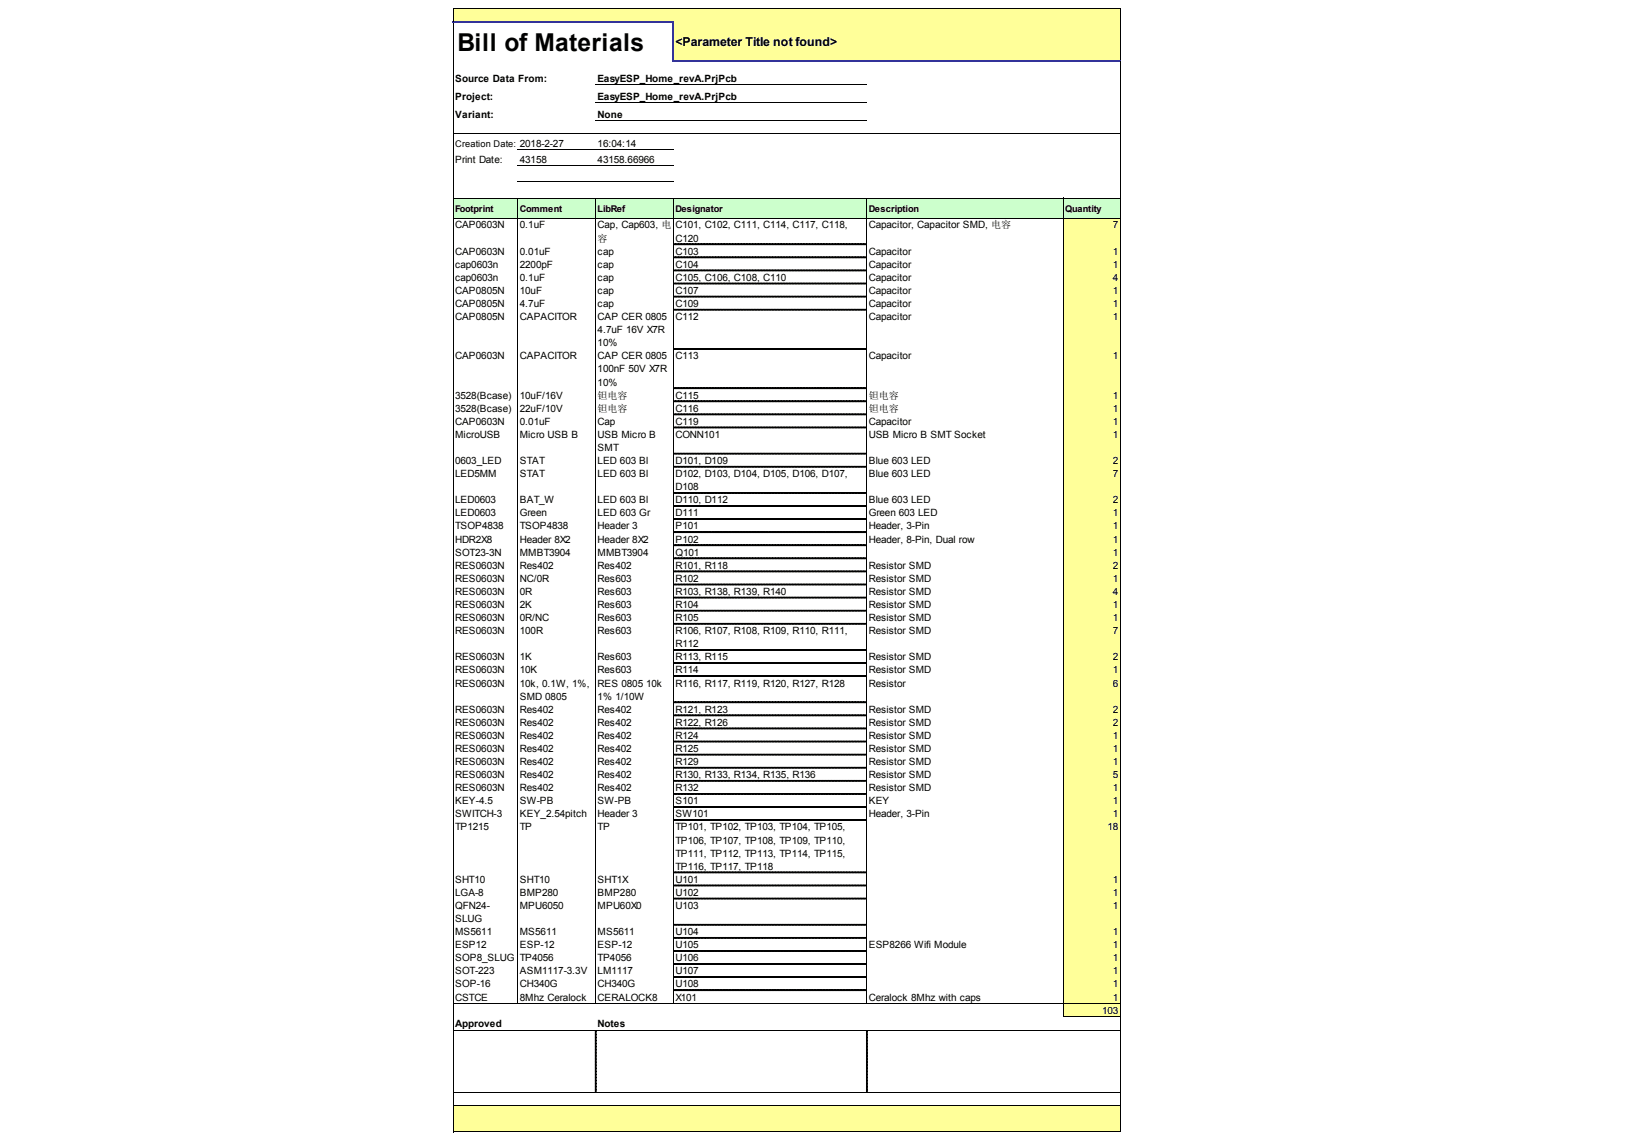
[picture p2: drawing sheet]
<svg xmlns="http://www.w3.org/2000/svg" width="287mm" height="202mm" viewBox="0 0 287 202" stroke-linecap="round" stroke-linejoin="round" font-family="sans-serif">
<defs><g id="words">
<text font-size="4.3" x="80.7" y="9.1">Bill of Materials</text>
<text font-size="2.2" x="119.2" y="8.1">&lt;Parameter Title not found&gt;</text>
<g font-size="1.8">
<text x="80.3" y="14.5">Source Data From:</text>
<text x="80.3" y="17.6">Project:</text>
<text x="105.5" y="14.5">EasyESP_Home_revA.PrjPcb</text>
<text x="105.5" y="17.6">EasyESP_Home_revA.PrjPcb</text>
<text x="80.3" y="20.8">Variant:</text>
<text x="105.5" y="20.8">None</text>
<text x="80.3" y="28.8">Print Date:</text>
<text x="91.8" y="28.8">43158</text>
<text x="105.5" y="25.9">16:04:14</text>
<text x="105.5" y="28.8">43158.66966</text>
<text x="80.3" y="40.3">CAP0603N</text>
<text x="91.8" y="40.3">0.1uF</text>
<text x="105.5" y="40.3">Cap, Cap603, 电</text>
<text x="119.2" y="40.3">C101, C102, C111, C114, C117, C118,</text>
<text x="153.3" y="40.3">Capacitor, Capacitor SMD, 电容</text>
<text x="196.4" y="40.3">7</text>
<text x="80.3" y="44.9">CAP0603N</text>
<text x="80.3" y="47.2">cap0603n</text>
<text x="91.8" y="44.9">0.01uF</text>
<text x="91.8" y="47.2">2200pF</text>
<text x="105.5" y="44.9">cap</text>
<text x="105.5" y="47.2">cap</text>
<text x="105.5" y="42.6">容</text>
<text x="119.2" y="42.6">C120</text>
<text x="119.2" y="44.9">C103</text>
<text x="119.2" y="47.2">C104</text>
<text x="153.3" y="44.9">Capacitor</text>
<text x="153.3" y="47.2">Capacitor</text>
<text x="196.4" y="44.9">1</text>
<text x="196.4" y="47.2">1</text>
<text x="80.3" y="49.5">cap0603n</text>
<text x="80.3" y="51.8">CAP0805N</text>
<text x="91.8" y="49.5">0.1uF</text>
<text x="91.8" y="51.8">10uF</text>
<text x="105.5" y="49.5">cap</text>
<text x="105.5" y="51.8">cap</text>
<text x="119.2" y="49.5">C105, C106, C108, C110</text>
<text x="119.2" y="51.8">C107</text>
<text x="153.3" y="49.5">Capacitor</text>
<text x="153.3" y="51.8">Capacitor</text>
<text x="196.4" y="49.5">4</text>
<text x="196.4" y="51.8">1</text>
<text x="80.3" y="54.2">CAP0805N</text>
<text x="80.3" y="56.5">CAP0805N</text>
<text x="91.8" y="54.2">4.7uF</text>
<text x="91.8" y="56.5">CAPACITOR</text>
<text x="105.5" y="54.2">cap</text>
<text x="105.5" y="56.5">CAP CER 0805</text>
<text x="105.5" y="58.8">4.7uF 16V X7R</text>
<text x="119.2" y="54.2">C109</text>
<text x="119.2" y="56.5">C112</text>
<text x="153.3" y="54.2">Capacitor</text>
<text x="153.3" y="56.5">Capacitor</text>
<text x="196.4" y="54.2">1</text>
<text x="196.4" y="56.5">1</text>
<text x="80.3" y="63.4">CAP0603N</text>
<text x="91.8" y="63.4">CAPACITOR</text>
<text x="105.5" y="61.1">10%</text>
<text x="105.5" y="63.4">CAP CER 0805</text>
<text x="105.5" y="65.7">100nF 50V X7R</text>
<text x="119.2" y="63.4">C113</text>
<text x="153.3" y="63.4">Capacitor</text>
<text x="196.4" y="63.4">1</text>
<text x="80.3" y="70.3">3528(Bcase)</text>
<text x="91.8" y="70.3">10uF/16V</text>
<text x="105.5" y="68">10%</text>
<text x="105.5" y="70.3">钽电容</text>
<text x="119.2" y="70.3">C115</text>
<text x="153.3" y="70.3">钽电容</text>
<text x="196.4" y="70.3">1</text>
<text x="80.3" y="72.6">3528(Bcase)</text>
<text x="80.3" y="74.9">CAP0603N</text>
<text x="80.3" y="77.2">MicroUSB</text>
<text x="91.8" y="72.6">22uF/10V</text>
<text x="91.8" y="74.9">0.01uF</text>
<text x="91.8" y="77.2">Micro USB B</text>
<text x="105.5" y="74.9">Cap</text>
<text x="105.5" y="77.2">USB Micro B</text>
<text x="105.5" y="72.6">钽电容</text>
<text x="119.2" y="72.6">C116</text>
<text x="119.2" y="74.9">C119</text>
<text x="119.2" y="77.2">CONN101</text>
<text x="153.3" y="74.9">Capacitor</text>
<text x="153.3" y="77.2">USB Micro B SMT Socket</text>
<text x="153.3" y="72.6">钽电容</text>
<text x="196.4" y="72.6">1</text>
<text x="196.4" y="74.9">1</text>
<text x="196.4" y="77.2">1</text>
<text x="80.3" y="81.9">0603_LED</text>
<text x="91.8" y="81.9">STAT</text>
<text x="105.5" y="79.5">SMT</text>
<text x="105.5" y="81.9">LED 603 Bl</text>
<text x="119.2" y="81.9">D101, D109</text>
<text x="153.3" y="81.9">Blue 603 LED</text>
<text x="196.4" y="81.9">2</text>
<text x="80.3" y="84.2">LED5MM</text>
<text x="80.3" y="88.8">LED0603</text>
<text x="91.8" y="84.2">STAT</text>
<text x="91.8" y="88.8">BAT_W</text>
<text x="105.5" y="84.2">LED 603 Bl</text>
<text x="105.5" y="88.8">LED 603 Bl</text>
<text x="119.2" y="84.2">D102, D103, D104, D105, D106, D107,</text>
<text x="119.2" y="86.5">D108</text>
<text x="119.2" y="88.8">D110, D112</text>
<text x="153.3" y="84.2">Blue 603 LED</text>
<text x="153.3" y="88.8">Blue 603 LED</text>
<text x="196.4" y="84.2">7</text>
<text x="196.4" y="88.8">2</text>
<text x="80.3" y="91.1">LED0603</text>
<text x="80.3" y="93.4">TSOP4838</text>
<text x="80.3" y="95.7">HDR2X8</text>
<text x="91.8" y="91.1">Green</text>
<text x="91.8" y="93.4">TSOP4838</text>
<text x="91.8" y="95.7">Header 8X2</text>
<text x="105.5" y="91.1">LED 603 Gr</text>
<text x="105.5" y="93.4">Header 3</text>
<text x="105.5" y="95.7">Header 8X2</text>
<text x="119.2" y="91.1">D111</text>
<text x="119.2" y="93.4">P101</text>
<text x="119.2" y="95.7">P102</text>
<text x="153.3" y="91.1">Green 603 LED</text>
<text x="153.3" y="93.4">Header, 3-Pin</text>
<text x="153.3" y="95.7">Header, 8-Pin, Dual row</text>
<text x="196.4" y="91.1">1</text>
<text x="196.4" y="93.4">1</text>
<text x="196.4" y="95.7">1</text>
<text x="80.3" y="98">SOT23-3N</text>
<text x="80.3" y="100.3">RES0603N</text>
<text x="91.8" y="98">MMBT3904</text>
<text x="91.8" y="100.3">Res402</text>
<text x="105.5" y="98">MMBT3904</text>
<text x="105.5" y="100.3">Res402</text>
<text x="119.2" y="98">Q101</text>
<text x="119.2" y="100.3">R101, R118</text>
<text x="153.3" y="100.3">Resistor SMD</text>
<text x="196.4" y="98">1</text>
<text x="196.4" y="100.3">2</text>
<text x="80.3" y="102.6">RES0603N</text>
<text x="80.3" y="104.9">RES0603N</text>
<text x="80.3" y="107.2">RES0603N</text>
<text x="91.8" y="102.6">NC/0R</text>
<text x="91.8" y="104.9">0R</text>
<text x="91.8" y="107.2">2K</text>
<text x="105.5" y="102.6">Res603</text>
<text x="105.5" y="104.9">Res603</text>
<text x="105.5" y="107.2">Res603</text>
<text x="119.2" y="102.6">R102</text>
<text x="119.2" y="104.9">R103, R138, R139, R140</text>
<text x="119.2" y="107.2">R104</text>
<text x="153.3" y="102.6">Resistor SMD</text>
<text x="153.3" y="104.9">Resistor SMD</text>
<text x="153.3" y="107.2">Resistor SMD</text>
<text x="196.4" y="102.6">1</text>
<text x="196.4" y="104.9">4</text>
<text x="196.4" y="107.2">1</text>
<text x="80.3" y="109.6">RES0603N</text>
<text x="80.3" y="111.9">RES0603N</text>
<text x="91.8" y="109.6">0R/NC</text>
<text x="91.8" y="111.9">100R</text>
<text x="105.5" y="109.6">Res603</text>
<text x="105.5" y="111.9">Res603</text>
<text x="119.2" y="109.6">R105</text>
<text x="119.2" y="111.9">R106, R107, R108, R109, R110, R111,</text>
<text x="153.3" y="109.6">Resistor SMD</text>
<text x="153.3" y="111.9">Resistor SMD</text>
<text x="196.4" y="109.6">1</text>
<text x="196.4" y="111.9">7</text>
<text x="80.3" y="116.5">RES0603N</text>
<text x="80.3" y="118.8">RES0603N</text>
<text x="91.8" y="116.5">1K</text>
<text x="91.8" y="118.8">10K</text>
<text x="105.5" y="116.5">Res603</text>
<text x="105.5" y="118.8">Res603</text>
<text x="119.2" y="114.2">R112</text>
<text x="119.2" y="116.5">R113, R115</text>
<text x="119.2" y="118.8">R114</text>
<text x="153.3" y="116.5">Resistor SMD</text>
<text x="153.3" y="118.8">Resistor SMD</text>
<text x="196.4" y="116.5">2</text>
<text x="196.4" y="118.8">1</text>
<text x="80.3" y="121.1">RES0603N</text>
<text x="80.3" y="125.7">RES0603N</text>
<text x="91.8" y="121.1">10k, 0.1W, 1%,</text>
<text x="91.8" y="123.4">SMD 0805</text>
<text x="91.8" y="125.7">Res402</text>
<text x="105.5" y="121.1">RES 0805</text>
<text x="105.5" y="123.4">1% 1/10W</text>
<text x="105.5" y="125.7">Res402</text>
<text x="114" y="121.1">10k</text>
<text x="119.2" y="121.1">R116, R117, R119, R120, R127, R128</text>
<text x="119.2" y="125.7">R121, R123</text>
<text x="153.3" y="121.1">Resistor</text>
<text x="153.3" y="125.7">Resistor SMD</text>
<text x="196.4" y="121.1">6</text>
<text x="196.4" y="125.7">2</text>
<text x="80.3" y="128">RES0603N</text>
<text x="80.3" y="130.3">RES0603N</text>
<text x="91.8" y="128">Res402</text>
<text x="91.8" y="130.3">Res402</text>
<text x="105.5" y="128">Res402</text>
<text x="105.5" y="130.3">Res402</text>
<text x="119.2" y="128">R122, R126</text>
<text x="119.2" y="130.3">R124</text>
<text x="153.3" y="128">Resistor SMD</text>
<text x="153.3" y="130.3">Resistor SMD</text>
<text x="196.4" y="128">2</text>
<text x="196.4" y="130.3">1</text>
<text x="80.3" y="132.6">RES0603N</text>
<text x="80.3" y="134.9">RES0603N</text>
<text x="80.3" y="137.3">RES0603N</text>
<text x="91.8" y="132.6">Res402</text>
<text x="91.8" y="134.9">Res402</text>
<text x="91.8" y="137.3">Res402</text>
<text x="105.5" y="132.6">Res402</text>
<text x="105.5" y="134.9">Res402</text>
<text x="105.5" y="137.3">Res402</text>
<text x="119.2" y="132.6">R125</text>
<text x="119.2" y="134.9">R129</text>
<text x="119.2" y="137.3">R130, R133, R134, R135, R136</text>
<text x="153.3" y="132.6">Resistor SMD</text>
<text x="153.3" y="134.9">Resistor SMD</text>
<text x="153.3" y="137.3">Resistor SMD</text>
<text x="196.4" y="132.6">1</text>
<text x="196.4" y="134.9">1</text>
<text x="196.4" y="137.3">5</text>
<text x="80.3" y="139.6">RES0603N</text>
<text x="80.3" y="141.9">KEY-4.5</text>
<text x="91.8" y="139.6">Res402</text>
<text x="91.8" y="141.9">SW-PB</text>
<text x="105.5" y="139.6">Res402</text>
<text x="105.5" y="141.9">SW-PB</text>
<text x="119.2" y="139.6">R132</text>
<text x="119.2" y="141.9">S101</text>
<text x="153.3" y="139.6">Resistor SMD</text>
<text x="153.3" y="141.9">KEY</text>
<text x="196.4" y="139.6">1</text>
<text x="196.4" y="141.9">1</text>
<text x="80.3" y="144.2">SWITCH-3</text>
<text x="80.3" y="146.5">TP1215</text>
<text x="91.8" y="144.2">KEY_2.54pitch</text>
<text x="91.8" y="146.5">TP</text>
<text x="105.5" y="144.2">Header 3</text>
<text x="105.5" y="146.5">TP</text>
<text x="119.2" y="144.2">SW101</text>
<text x="119.2" y="146.5">TP101, TP102, TP103, TP104, TP105,</text>
<text x="119.2" y="148.8">TP106, TP107, TP108, TP109, TP110,</text>
<text x="153.3" y="144.2">Header, 3-Pin</text>
<text x="195.5" y="146.5">18</text>
<text x="196.4" y="144.2">1</text>
<text x="80.3" y="155.7">SHT10</text>
<text x="91.8" y="155.7">SHT10</text>
<text x="105.5" y="155.7">SHT1X</text>
<text x="119.2" y="151.1">TP111, TP112, TP113, TP114, TP115,</text>
<text x="119.2" y="153.4">TP116, TP117, TP118</text>
<text x="119.2" y="155.7">U101</text>
<text x="196.4" y="155.7">1</text>
<text x="80.3" y="158">LGA-8</text>
<text x="80.3" y="160.3">QFN24-</text>
<text x="91.8" y="158">BMP280</text>
<text x="91.8" y="160.3">MPU6050</text>
<text x="105.5" y="158">BMP280</text>
<text x="105.5" y="160.3">MPU60X0</text>
<text x="119.2" y="158">U102</text>
<text x="119.2" y="160.3">U103</text>
<text x="196.4" y="158">1</text>
<text x="196.4" y="160.3">1</text>
<text x="80.3" y="162.6">SLUG</text>
<text x="80.3" y="165">MS5611</text>
<text x="80.3" y="167.3">ESP12</text>
<text x="91.8" y="165">MS5611</text>
<text x="91.8" y="167.3">ESP-12</text>
<text x="105.5" y="165">MS5611</text>
<text x="105.5" y="167.3">ESP-12</text>
<text x="119.2" y="165">U104</text>
<text x="119.2" y="167.3">U105</text>
<text x="153.3" y="167.3">ESP8266 Wifi Module</text>
<text x="196.4" y="165">1</text>
<text x="196.4" y="167.3">1</text>
<text x="80.3" y="169.6">SOP8_SLUG</text>
<text x="80.3" y="171.9">SOT-223</text>
<text x="91.8" y="169.6">TP4056</text>
<text x="91.8" y="171.9">ASM1117-3.3V</text>
<text x="105.5" y="169.6">TP4056</text>
<text x="105.5" y="171.9">LM1117</text>
<text x="119.2" y="169.6">U106</text>
<text x="119.2" y="171.9">U107</text>
<text x="196.4" y="169.6">1</text>
<text x="196.4" y="171.9">1</text>
<text x="80.3" y="174.2">SOP-16</text>
<text x="80.3" y="176.5">CSTCE</text>
<text x="91.8" y="174.2">CH340G</text>
<text x="91.8" y="176.5">8Mhz Ceralock</text>
<text x="105.5" y="174.2">CH340G</text>
<text x="105.5" y="176.5">CERALOCK8</text>
<text x="119.2" y="174.2">U108</text>
<text x="119.2" y="176.5">X101</text>
<text x="153.3" y="176.5">Ceralock 8Mhz with caps</text>
<text x="194.5" y="178.8">103</text>
<text x="196.4" y="174.2">1</text>
<text x="196.4" y="176.5">1</text>
<text x="80.3" y="181.1">Approved</text>
<text x="105.5" y="181.1">Notes</text>
</g>
<g font-size="1.6">
<text x="80.3" y="25.9">Creation Date: 2018-2-27</text>
<text x="80.3" y="37.3">Footprint</text>
<text x="91.8" y="37.3">Comment</text>
<text x="105.5" y="37.3">LibRef</text>
<text x="119.2" y="37.3">Designator</text>
<text x="153.3" y="37.3">Description</text>
<text x="188" y="37.3">Quantity</text>
</g>
</g></defs>
<g fill="#ff9">
<path d="M80 1.6h11.5v2.5h-11.5z" fill-rule="evenodd"/>
<path d="M91.3 1.6h13.9v2.5h-13.9z" fill-rule="evenodd"/>
<path d="M105.1 1.6h13.8v2.5h-13.8z" fill-rule="evenodd"/>
<path d="M118.8 1.6h34.3v2.5h-34.3z" fill-rule="evenodd"/>
<path d="M152.9 1.6h34.8v2.5h-34.8z" fill-rule="evenodd"/>
<path d="M187.6 1.6h10.2v2.5h-10.2z" fill-rule="evenodd"/>
<path d="M118.8 3.9h34.3v6.9h-34.3z" fill-rule="evenodd"/>
<path d="M152.9 3.9h34.8v6.9h-34.8z" fill-rule="evenodd"/>
<path d="M187.6 3.9h10.2v6.9h-10.2z" fill-rule="evenodd"/>
<path d="M187.6 38.4h10.2v4.8h-10.2z" fill-rule="evenodd"/>
<path d="M187.6 43h10.2v2.5h-10.2z" fill-rule="evenodd"/>
<path d="M187.6 45.3h10.2v2.5h-10.2z" fill-rule="evenodd"/>
<path d="M187.6 47.6h10.2v2.5h-10.2z" fill-rule="evenodd"/>
<path d="M187.6 49.9h10.2v2.5h-10.2z" fill-rule="evenodd"/>
<path d="M187.6 52.3h10.2v2.4h-10.2z" fill-rule="evenodd"/>
<path d="M187.6 54.6h10.2v7h-10.2z" fill-rule="evenodd"/>
<path d="M187.6 61.5h10.2v7h-10.2z" fill-rule="evenodd"/>
<path d="M187.6 68.4h10.2v2.5h-10.2z" fill-rule="evenodd"/>
<path d="M187.6 70.7h10.2v2.5h-10.2z" fill-rule="evenodd"/>
<path d="M187.6 73h10.2v2.5h-10.2z" fill-rule="evenodd"/>
<path d="M187.6 75.3h10.2v4.8h-10.2z" fill-rule="evenodd"/>
<path d="M187.6 80h10.2v2.4h-10.2z" fill-rule="evenodd"/>
<path d="M187.6 82.3h10.2v4.7h-10.2z" fill-rule="evenodd"/>
<path d="M187.6 86.9h10.2v2.4h-10.2z" fill-rule="evenodd"/>
<path d="M187.6 89.2h10.2v2.4h-10.2z" fill-rule="evenodd"/>
<path d="M187.6 91.5h10.2v2.4h-10.2z" fill-rule="evenodd"/>
<path d="M187.6 93.8h10.2v2.4h-10.2z" fill-rule="evenodd"/>
<path d="M187.6 96.1h10.2v2.5h-10.2z" fill-rule="evenodd"/>
<path d="M187.6 98.4h10.2v2.5h-10.2z" fill-rule="evenodd"/>
<path d="M187.6 100.7h10.2v2.5h-10.2z" fill-rule="evenodd"/>
<path d="M187.6 103h10.2v2.5h-10.2z" fill-rule="evenodd"/>
<path d="M187.6 105.3h10.2v2.5h-10.2z" fill-rule="evenodd"/>
<path d="M187.6 107.7h10.2v2.4h-10.2z" fill-rule="evenodd"/>
<path d="M187.6 110h10.2v4.7h-10.2z" fill-rule="evenodd"/>
<path d="M187.6 114.6h10.2v2.4h-10.2z" fill-rule="evenodd"/>
<path d="M187.6 116.9h10.2v2.4h-10.2z" fill-rule="evenodd"/>
<path d="M187.6 119.2h10.2v4.7h-10.2z" fill-rule="evenodd"/>
<path d="M187.6 123.8h10.2v2.5h-10.2z" fill-rule="evenodd"/>
<path d="M187.6 126.1h10.2v2.5h-10.2z" fill-rule="evenodd"/>
<path d="M187.6 128.4h10.2v2.5h-10.2z" fill-rule="evenodd"/>
<path d="M187.6 130.7h10.2v2.5h-10.2z" fill-rule="evenodd"/>
<path d="M187.6 133h10.2v2.5h-10.2z" fill-rule="evenodd"/>
<path d="M187.6 135.4h10.2v2.4h-10.2z" fill-rule="evenodd"/>
<path d="M187.6 137.7h10.2v2.4h-10.2z" fill-rule="evenodd"/>
<path d="M187.6 140h10.2v2.4h-10.2z" fill-rule="evenodd"/>
<path d="M187.6 142.3h10.2v2.4h-10.2z" fill-rule="evenodd"/>
<path d="M187.6 144.6h10.2v9.4h-10.2z" fill-rule="evenodd"/>
<path d="M187.6 153.8h10.2v2.5h-10.2z" fill-rule="evenodd"/>
<path d="M187.6 156.1h10.2v2.5h-10.2z" fill-rule="evenodd"/>
<path d="M187.6 158.4h10.2v4.8h-10.2z" fill-rule="evenodd"/>
<path d="M187.6 163h10.2v2.5h-10.2z" fill-rule="evenodd"/>
<path d="M187.6 165.4h10.2v2.4h-10.2z" fill-rule="evenodd"/>
<path d="M187.6 167.7h10.2v2.4h-10.2z" fill-rule="evenodd"/>
<path d="M187.6 170h10.2v2.4h-10.2z" fill-rule="evenodd"/>
<path d="M187.6 172.3h10.2v2.4h-10.2z" fill-rule="evenodd"/>
<path d="M187.6 174.6h10.2v2.4h-10.2z" fill-rule="evenodd"/>
<path d="M187.6 176.9h10.2v2.4h-10.2z" fill-rule="evenodd"/>
<path d="M80 195h11.5v2.4h-11.5z" fill-rule="evenodd"/>
<path d="M91.3 195h13.9v2.4h-13.9z" fill-rule="evenodd"/>
<path d="M105.1 195h13.8v2.4h-13.8z" fill-rule="evenodd"/>
<path d="M118.8 195h34.3v2.4h-34.3z" fill-rule="evenodd"/>
<path d="M152.9 195h34.8v2.4h-34.8z" fill-rule="evenodd"/>
<path d="M187.6 195h10.2v2.4h-10.2z" fill-rule="evenodd"/>
<path d="M80 197.3h11.5v2.4h-11.5z" fill-rule="evenodd"/>
<path d="M91.3 197.3h13.9v2.4h-13.9z" fill-rule="evenodd"/>
<path d="M105.1 197.3h13.8v2.4h-13.8z" fill-rule="evenodd"/>
<path d="M118.8 197.3h34.3v2.4h-34.3z" fill-rule="evenodd"/>
<path d="M152.9 197.3h34.8v2.4h-34.8z" fill-rule="evenodd"/>
<path d="M187.6 197.3h10.2v2.4h-10.2z" fill-rule="evenodd"/>
</g>
<g fill="#cfc">
<path d="M80 34.9h11.5v3.6h-11.5z" fill-rule="evenodd"/>
<path d="M91.3 34.9h13.9v3.6h-13.9z" fill-rule="evenodd"/>
<path d="M105.1 34.9h13.8v3.6h-13.8z" fill-rule="evenodd"/>
<path d="M118.8 34.9h34.3v3.6h-34.3z" fill-rule="evenodd"/>
<path d="M152.9 34.9h34.8v3.6h-34.8z" fill-rule="evenodd"/>
<path d="M187.6 34.9h10.2v3.6h-10.2z" fill-rule="evenodd"/>
</g>
<g fill="none" stroke="#000" stroke-width=".18">
<path d="M79.9 1.5h117.9M80 1.5v2.3M80 4.1v195.6M105.1 15h48M105.1 18.1h48M197.7 1.5v9.1M197.7 10.8v188.9M79.9 23.5h117.9M79.9 34.9h117.9M79.9 38.5h117.9M91.3 26.4h27.6M91.3 29.2h27.6"/>
<path d="M91.3 32.1h27.6M91.4 34.9v142.1M105.1 21.2h48M105.1 34.9v142.1M118.9 34.9v142.1M153 34.9v142.1M187.7 34.9v144.4M79.9 177h117.9M187.6 179.3h10.2M79.9 181.7h117.9M79.9 192.7h117.9M79.9 195h117.9"/>
<path d="M79.9 199.6h117.9"/>
</g>
<path d="M79.9 3.9h39M118.8 3.9v6.9M118.9 10.7h78.9" fill="none" stroke="#339" stroke-width=".27"/>
<g fill="#000" stroke="#000" stroke-width=".18">
<path d="M118.9 43h.2v.2h-.2zM119.2 43h.2v.2h-.2zM119.5 43h.1v.2h-.1zM119.8 43h.1v.2h-.1zM120 43h.2v.2h-.2zM120.3 43h.1v.2h-.1zM120.6 43h.1v.2h-.1zM120.8 43h.2v.2h-.2zM121.1 43h.2v.2h-.2zM121.4 43h.1v.2h-.1zM121.7 43h.1v.2h-.1zM121.9 43h.2v.2h-.2zM122.2 43h.1v.2h-.1zM122.5 43h.1v.2h-.1zM122.8 43h.1v.2h-.1zM123 43h.2v.2h-.2zM123.3 43h.1v.2h-.1zM123.6 43h.1v.2h-.1zM123.8 43h.2v.2h-.2zM124.1 43h.1v.2h-.1zM124.4 43h.1v.2h-.1zM124.7 43h.1v.2h-.1zM124.9 43h.2v.2h-.2zM125.2 43h.1v.2h-.1zM125.5 43h.1v.2h-.1zM125.7 43h.2v.2h-.2zM126 43h.1v.2h-.1zM126.3 43h.1v.2h-.1zM126.6 43h.1v.2h-.1zM126.8 43h.2v.2h-.2zM127.1 43h.1v.2h-.1zM127.4 43h.1v.2h-.1zM127.6 43h.2v.2h-.2zM127.9 43h.2v.2h-.2zM128.2 43h.1v.2h-.1zM128.5 43h.1v.2h-.1zM128.7 43h.2v.2h-.2zM129 43h.1v.2h-.1zM129.3 43h.1v.2h-.1zM129.5 43h.2v.2h-.2zM129.8 43h.2v.2h-.2zM130.1 43h.1v.2h-.1zM130.4 43h.1v.2h-.1zM130.6 43h.2v.2h-.2zM130.9 43h.1v.2h-.1zM131.2 43h.1v.2h-.1zM131.5 43h.1v.2h-.1zM131.7 43h.2v.2h-.2zM132 43h.1v.2h-.1zM132.3 43h.1v.2h-.1zM132.5 43h.2v.2h-.2zM132.8 43h.1v.2h-.1zM133.1 43h.1v.2h-.1zM133.4 43h.1v.2h-.1zM133.6 43h.2v.2h-.2zM133.9 43h.1v.2h-.1zM134.2 43h.1v.2h-.1zM134.4 43h.2v.2h-.2zM134.7 43h.2v.2h-.2zM135 43h.1v.2h-.1zM135.3 43h.1v.2h-.1zM135.5 43h.2v.2h-.2zM135.8 43h.1v.2h-.1zM136.1 43h.1v.2h-.1zM136.3 43h.2v.2h-.2zM136.6 43h.2v.2h-.2zM136.9 43h.1v.2h-.1zM137.2 43h.1v.2h-.1zM137.4 43h.2v.2h-.2zM137.7 43h.1v.2h-.1zM138 43h.1v.2h-.1zM138.2 43h.2v.2h-.2zM138.5 43h.2v.2h-.2zM138.8 43h.1v.2h-.1zM139.1 43h.1v.2h-.1zM139.3 43h.2v.2h-.2zM139.6 43h.1v.2h-.1zM139.9 43h.1v.2h-.1zM140.2 43h.1v.2h-.1zM140.4 43h.2v.2h-.2zM140.7 43h.1v.2h-.1zM141 43h.1v.2h-.1zM141.2 43h.2v.2h-.2zM141.5 43h.1v.2h-.1zM141.8 43h.1v.2h-.1zM142.1 43h.1v.2h-.1zM142.3 43h.2v.2h-.2zM142.6 43h.1v.2h-.1zM142.9 43h.1v.2h-.1zM143.1 43h.2v.2h-.2zM143.4 43h.2v.2h-.2zM143.7 43h.1v.2h-.1zM144 43h.1v.2h-.1zM144.2 43h.2v.2h-.2zM144.5 43h.1v.2h-.1zM144.8 43h.1v.2h-.1zM145 43h.2v.2h-.2zM145.3 43h.2v.2h-.2zM145.6 43h.1v.2h-.1zM145.9 43h.1v.2h-.1zM146.1 43h.2v.2h-.2zM146.4 43h.1v.2h-.1zM146.7 43h.1v.2h-.1zM147 43h.1v.2h-.1zM147.2 43h.2v.2h-.2zM147.5 43h.1v.2h-.1zM147.8 43h.1v.2h-.1zM148 43h.2v.2h-.2zM148.3 43h.1v.2h-.1zM148.6 43h.1v.2h-.1zM148.9 43h.1v.2h-.1zM149.1 43h.2v.2h-.2zM149.4 43h.1v.2h-.1zM149.7 43h.1v.2h-.1zM149.9 43h.2v.2h-.2zM150.2 43h.2v.2h-.2zM150.5 43h.1v.2h-.1zM150.8 43h.1v.2h-.1zM151 43h.2v.2h-.2zM151.3 43h.1v.2h-.1zM151.6 43h.1v.2h-.1zM151.8 43h.2v.2h-.2zM152.1 43h.2v.2h-.2zM152.4 43h.1v.2h-.1zM152.7 43h.1v.2h-.1z"/>
<path d="M118.9 45.3h.2v.2h-.2zM119.2 45.3h.2v.2h-.2zM119.5 45.3h.1v.2h-.1zM119.8 45.3h.1v.2h-.1zM120 45.3h.2v.2h-.2zM120.3 45.3h.1v.2h-.1zM120.6 45.3h.1v.2h-.1zM120.8 45.3h.2v.2h-.2zM121.1 45.3h.2v.2h-.2zM121.4 45.3h.1v.2h-.1zM121.7 45.3h.1v.2h-.1zM121.9 45.3h.2v.2h-.2zM122.2 45.3h.1v.2h-.1zM122.5 45.3h.1v.2h-.1zM122.8 45.3h.1v.2h-.1zM123 45.3h.2v.2h-.2zM123.3 45.3h.1v.2h-.1zM123.6 45.3h.1v.2h-.1zM123.8 45.3h.2v.2h-.2zM124.1 45.3h.1v.2h-.1zM124.4 45.3h.1v.2h-.1zM124.7 45.3h.1v.2h-.1zM124.9 45.3h.2v.2h-.2zM125.2 45.3h.1v.2h-.1zM125.5 45.3h.1v.2h-.1zM125.7 45.3h.2v.2h-.2zM126 45.3h.1v.2h-.1zM126.3 45.3h.1v.2h-.1zM126.6 45.3h.1v.2h-.1zM126.8 45.3h.2v.2h-.2zM127.1 45.3h.1v.2h-.1zM127.4 45.3h.1v.2h-.1zM127.6 45.3h.2v.2h-.2zM127.9 45.3h.2v.2h-.2zM128.2 45.3h.1v.2h-.1zM128.5 45.3h.1v.2h-.1zM128.7 45.3h.2v.2h-.2zM129 45.3h.1v.2h-.1zM129.3 45.3h.1v.2h-.1zM129.5 45.3h.2v.2h-.2zM129.8 45.3h.2v.2h-.2zM130.1 45.3h.1v.2h-.1zM130.4 45.3h.1v.2h-.1zM130.6 45.3h.2v.2h-.2zM130.9 45.3h.1v.2h-.1zM131.2 45.3h.1v.2h-.1zM131.5 45.3h.1v.2h-.1zM131.7 45.3h.2v.2h-.2zM132 45.3h.1v.2h-.1zM132.3 45.3h.1v.2h-.1zM132.5 45.3h.2v.2h-.2zM132.8 45.3h.1v.2h-.1zM133.1 45.3h.1v.2h-.1zM133.4 45.3h.1v.2h-.1zM133.6 45.3h.2v.2h-.2zM133.9 45.3h.1v.2h-.1zM134.2 45.3h.1v.2h-.1zM134.4 45.3h.2v.2h-.2zM134.7 45.3h.2v.2h-.2zM135 45.3h.1v.2h-.1zM135.3 45.3h.1v.2h-.1zM135.5 45.3h.2v.2h-.2zM135.8 45.3h.1v.2h-.1zM136.1 45.3h.1v.2h-.1zM136.3 45.3h.2v.2h-.2zM136.6 45.3h.2v.2h-.2zM136.9 45.3h.1v.2h-.1zM137.2 45.3h.1v.2h-.1zM137.4 45.3h.2v.2h-.2zM137.7 45.3h.1v.2h-.1zM138 45.3h.1v.2h-.1zM138.2 45.3h.2v.2h-.2zM138.5 45.3h.2v.2h-.2zM138.8 45.3h.1v.2h-.1zM139.1 45.3h.1v.2h-.1zM139.3 45.3h.2v.2h-.2zM139.6 45.3h.1v.2h-.1zM139.9 45.3h.1v.2h-.1zM140.2 45.3h.1v.2h-.1zM140.4 45.3h.2v.2h-.2zM140.7 45.3h.1v.2h-.1zM141 45.3h.1v.2h-.1zM141.2 45.3h.2v.2h-.2zM141.5 45.3h.1v.2h-.1zM141.8 45.3h.1v.2h-.1zM142.1 45.3h.1v.2h-.1zM142.3 45.3h.2v.2h-.2zM142.6 45.3h.1v.2h-.1zM142.9 45.3h.1v.2h-.1zM143.1 45.3h.2v.2h-.2zM143.4 45.3h.2v.2h-.2zM143.7 45.3h.1v.2h-.1zM144 45.3h.1v.2h-.1zM144.2 45.3h.2v.2h-.2zM144.5 45.3h.1v.2h-.1zM144.8 45.3h.1v.2h-.1zM145 45.3h.2v.2h-.2zM145.3 45.3h.2v.2h-.2zM145.6 45.3h.1v.2h-.1zM145.9 45.3h.1v.2h-.1zM146.1 45.3h.2v.2h-.2zM146.4 45.3h.1v.2h-.1zM146.7 45.3h.1v.2h-.1zM147 45.3h.1v.2h-.1zM147.2 45.3h.2v.2h-.2zM147.5 45.3h.1v.2h-.1zM147.8 45.3h.1v.2h-.1zM148 45.3h.2v.2h-.2zM148.3 45.3h.1v.2h-.1zM148.6 45.3h.1v.2h-.1zM148.9 45.3h.1v.2h-.1zM149.1 45.3h.2v.2h-.2zM149.4 45.3h.1v.2h-.1zM149.7 45.3h.1v.2h-.1zM149.9 45.3h.2v.2h-.2zM150.2 45.3h.2v.2h-.2zM150.5 45.3h.1v.2h-.1zM150.8 45.3h.1v.2h-.1zM151 45.3h.2v.2h-.2zM151.3 45.3h.1v.2h-.1zM151.6 45.3h.1v.2h-.1zM151.8 45.3h.2v.2h-.2zM152.1 45.3h.2v.2h-.2zM152.4 45.3h.1v.2h-.1zM152.7 45.3h.1v.2h-.1z"/>
<path d="M118.9 47.6h.2v.2h-.2zM119.2 47.6h.2v.2h-.2zM119.5 47.6h.1v.2h-.1zM119.8 47.6h.1v.2h-.1zM120 47.6h.2v.2h-.2zM120.3 47.6h.1v.2h-.1zM120.6 47.6h.1v.2h-.1zM120.8 47.6h.2v.2h-.2zM121.1 47.6h.2v.2h-.2zM121.4 47.6h.1v.2h-.1zM121.7 47.6h.1v.2h-.1zM121.9 47.6h.2v.2h-.2zM122.2 47.6h.1v.2h-.1zM122.5 47.6h.1v.2h-.1zM122.8 47.6h.1v.2h-.1zM123 47.6h.2v.2h-.2zM123.3 47.6h.1v.2h-.1zM123.6 47.6h.1v.2h-.1zM123.8 47.6h.2v.2h-.2zM124.1 47.6h.1v.2h-.1zM124.4 47.6h.1v.2h-.1zM124.7 47.6h.1v.2h-.1zM124.9 47.6h.2v.2h-.2zM125.2 47.6h.1v.2h-.1zM125.5 47.6h.1v.2h-.1zM125.7 47.6h.2v.2h-.2zM126 47.6h.1v.2h-.1zM126.3 47.6h.1v.2h-.1zM126.6 47.6h.1v.2h-.1zM126.8 47.6h.2v.2h-.2zM127.1 47.6h.1v.2h-.1zM127.4 47.6h.1v.2h-.1zM127.6 47.6h.2v.2h-.2zM127.9 47.6h.2v.2h-.2zM128.2 47.6h.1v.2h-.1zM128.5 47.6h.1v.2h-.1zM128.7 47.6h.2v.2h-.2zM129 47.6h.1v.2h-.1zM129.3 47.6h.1v.2h-.1zM129.5 47.6h.2v.2h-.2zM129.8 47.6h.2v.2h-.2zM130.1 47.6h.1v.2h-.1zM130.4 47.6h.1v.2h-.1zM130.6 47.6h.2v.2h-.2zM130.9 47.6h.1v.2h-.1zM131.2 47.6h.1v.2h-.1zM131.5 47.6h.1v.2h-.1zM131.7 47.6h.2v.2h-.2zM132 47.6h.1v.2h-.1zM132.3 47.6h.1v.2h-.1zM132.5 47.6h.2v.2h-.2zM132.8 47.6h.1v.2h-.1zM133.1 47.6h.1v.2h-.1zM133.4 47.6h.1v.2h-.1zM133.6 47.6h.2v.2h-.2zM133.9 47.6h.1v.2h-.1zM134.2 47.6h.1v.2h-.1zM134.4 47.6h.2v.2h-.2zM134.7 47.6h.2v.2h-.2zM135 47.6h.1v.2h-.1zM135.3 47.6h.1v.2h-.1zM135.5 47.6h.2v.2h-.2zM135.8 47.6h.1v.2h-.1zM136.1 47.6h.1v.2h-.1zM136.3 47.6h.2v.2h-.2zM136.6 47.6h.2v.2h-.2zM136.9 47.6h.1v.2h-.1zM137.2 47.6h.1v.2h-.1zM137.4 47.6h.2v.2h-.2zM137.7 47.6h.1v.2h-.1zM138 47.6h.1v.2h-.1zM138.2 47.6h.2v.2h-.2zM138.5 47.6h.2v.2h-.2zM138.8 47.6h.1v.2h-.1zM139.1 47.6h.1v.2h-.1zM139.3 47.6h.2v.2h-.2zM139.6 47.6h.1v.2h-.1zM139.9 47.6h.1v.2h-.1zM140.2 47.6h.1v.2h-.1zM140.4 47.6h.2v.2h-.2zM140.7 47.6h.1v.2h-.1zM141 47.6h.1v.2h-.1zM141.2 47.6h.2v.2h-.2zM141.5 47.6h.1v.2h-.1zM141.8 47.6h.1v.2h-.1zM142.1 47.6h.1v.2h-.1zM142.3 47.6h.2v.2h-.2zM142.6 47.6h.1v.2h-.1zM142.9 47.6h.1v.2h-.1zM143.1 47.6h.2v.2h-.2zM143.4 47.6h.2v.2h-.2zM143.7 47.6h.1v.2h-.1zM144 47.6h.1v.2h-.1zM144.2 47.6h.2v.2h-.2zM144.5 47.6h.1v.2h-.1zM144.8 47.6h.1v.2h-.1zM145 47.6h.2v.2h-.2zM145.3 47.6h.2v.2h-.2zM145.6 47.6h.1v.2h-.1zM145.9 47.6h.1v.2h-.1zM146.1 47.6h.2v.2h-.2zM146.4 47.6h.1v.2h-.1zM146.7 47.6h.1v.2h-.1zM147 47.6h.1v.2h-.1zM147.2 47.6h.2v.2h-.2zM147.5 47.6h.1v.2h-.1zM147.8 47.6h.1v.2h-.1zM148 47.6h.2v.2h-.2zM148.3 47.6h.1v.2h-.1zM148.6 47.6h.1v.2h-.1zM148.9 47.6h.1v.2h-.1zM149.1 47.6h.2v.2h-.2zM149.4 47.6h.1v.2h-.1zM149.7 47.6h.1v.2h-.1zM149.9 47.6h.2v.2h-.2zM150.2 47.6h.2v.2h-.2zM150.5 47.6h.1v.2h-.1zM150.8 47.6h.1v.2h-.1zM151 47.6h.2v.2h-.2zM151.3 47.6h.1v.2h-.1zM151.6 47.6h.1v.2h-.1zM151.8 47.6h.2v.2h-.2zM152.1 47.6h.2v.2h-.2zM152.4 47.6h.1v.2h-.1zM152.7 47.6h.1v.2h-.1z"/>
<path d="M118.9 49.9h.2v.2h-.2zM119.2 49.9h.2v.2h-.2zM119.5 49.9h.1v.2h-.1zM119.8 49.9h.1v.2h-.1zM120 49.9h.2v.2h-.2zM120.3 49.9h.1v.2h-.1zM120.6 49.9h.1v.2h-.1zM120.8 49.9h.2v.2h-.2zM121.1 49.9h.2v.2h-.2zM121.4 49.9h.1v.2h-.1zM121.7 49.9h.1v.2h-.1zM121.9 49.9h.2v.2h-.2zM122.2 49.9h.1v.2h-.1zM122.5 49.9h.1v.2h-.1zM122.8 49.9h.1v.2h-.1zM123 49.9h.2v.2h-.2zM123.3 49.9h.1v.2h-.1zM123.6 49.9h.1v.2h-.1zM123.8 49.9h.2v.2h-.2zM124.1 49.9h.1v.2h-.1zM124.4 49.9h.1v.2h-.1zM124.7 49.9h.1v.2h-.1zM124.9 49.9h.2v.2h-.2zM125.2 49.9h.1v.2h-.1zM125.5 49.9h.1v.2h-.1zM125.7 49.9h.2v.2h-.2zM126 49.9h.1v.2h-.1zM126.3 49.9h.1v.2h-.1zM126.6 49.9h.1v.2h-.1zM126.8 49.9h.2v.2h-.2zM127.1 49.9h.1v.2h-.1zM127.4 49.9h.1v.2h-.1zM127.6 49.9h.2v.2h-.2zM127.9 49.9h.2v.2h-.2zM128.2 49.9h.1v.2h-.1zM128.5 49.9h.1v.2h-.1zM128.7 49.9h.2v.2h-.2zM129 49.9h.1v.2h-.1zM129.3 49.9h.1v.2h-.1zM129.5 49.9h.2v.2h-.2zM129.8 49.9h.2v.2h-.2zM130.1 49.9h.1v.2h-.1zM130.4 49.9h.1v.2h-.1zM130.6 49.9h.2v.2h-.2zM130.9 49.9h.1v.2h-.1zM131.2 49.9h.1v.2h-.1zM131.5 49.9h.1v.2h-.1zM131.7 49.9h.2v.2h-.2zM132 49.9h.1v.2h-.1zM132.3 49.9h.1v.2h-.1zM132.5 49.9h.2v.2h-.2zM132.8 49.9h.1v.2h-.1zM133.1 49.9h.1v.2h-.1zM133.4 49.9h.1v.2h-.1zM133.6 49.9h.2v.2h-.2zM133.9 49.9h.1v.2h-.1zM134.2 49.9h.1v.2h-.1zM134.4 49.9h.2v.2h-.2zM134.7 49.9h.2v.2h-.2zM135 49.9h.1v.2h-.1zM135.3 49.9h.1v.2h-.1zM135.5 49.9h.2v.2h-.2zM135.8 49.9h.1v.2h-.1zM136.1 49.9h.1v.2h-.1zM136.3 49.9h.2v.2h-.2zM136.6 49.9h.2v.2h-.2zM136.9 49.9h.1v.2h-.1zM137.2 49.9h.1v.2h-.1zM137.4 49.9h.2v.2h-.2zM137.7 49.9h.1v.2h-.1zM138 49.9h.1v.2h-.1zM138.2 49.9h.2v.2h-.2zM138.5 49.9h.2v.2h-.2zM138.8 49.9h.1v.2h-.1zM139.1 49.9h.1v.2h-.1zM139.3 49.9h.2v.2h-.2zM139.6 49.9h.1v.2h-.1zM139.9 49.9h.1v.2h-.1zM140.2 49.9h.1v.2h-.1zM140.4 49.9h.2v.2h-.2zM140.7 49.9h.1v.2h-.1zM141 49.9h.1v.2h-.1zM141.2 49.9h.2v.2h-.2zM141.5 49.9h.1v.2h-.1zM141.8 49.9h.1v.2h-.1zM142.1 49.9h.1v.2h-.1zM142.3 49.9h.2v.2h-.2zM142.6 49.9h.1v.2h-.1zM142.9 49.9h.1v.2h-.1zM143.1 49.9h.2v.2h-.2zM143.4 49.9h.2v.2h-.2zM143.7 49.9h.1v.2h-.1zM144 49.9h.1v.2h-.1zM144.2 49.9h.2v.2h-.2zM144.5 49.9h.1v.2h-.1zM144.8 49.9h.1v.2h-.1zM145 49.9h.2v.2h-.2zM145.3 49.9h.2v.2h-.2zM145.6 49.9h.1v.2h-.1zM145.9 49.9h.1v.2h-.1zM146.1 49.9h.2v.2h-.2zM146.4 49.9h.1v.2h-.1zM146.7 49.9h.1v.2h-.1zM147 49.9h.1v.2h-.1zM147.2 49.9h.2v.2h-.2zM147.5 49.9h.1v.2h-.1zM147.8 49.9h.1v.2h-.1zM148 49.9h.2v.2h-.2zM148.3 49.9h.1v.2h-.1zM148.6 49.9h.1v.2h-.1zM148.9 49.9h.1v.2h-.1zM149.1 49.9h.2v.2h-.2zM149.4 49.9h.1v.2h-.1zM149.7 49.9h.1v.2h-.1zM149.9 49.9h.2v.2h-.2zM150.2 49.9h.2v.2h-.2zM150.5 49.9h.1v.2h-.1zM150.8 49.9h.1v.2h-.1zM151 49.9h.2v.2h-.2zM151.3 49.9h.1v.2h-.1zM151.6 49.9h.1v.2h-.1zM151.8 49.9h.2v.2h-.2zM152.1 49.9h.2v.2h-.2zM152.4 49.9h.1v.2h-.1zM152.7 49.9h.1v.2h-.1z"/>
<path d="M118.9 52.3h.2v.1h-.2zM119.2 52.3h.2v.1h-.2zM119.5 52.3h.1v.1h-.1zM119.8 52.3h.1v.1h-.1zM120 52.3h.2v.1h-.2zM120.3 52.3h.1v.1h-.1zM120.6 52.3h.1v.1h-.1zM120.8 52.3h.2v.1h-.2zM121.1 52.3h.2v.1h-.2zM121.4 52.3h.1v.1h-.1zM121.7 52.3h.1v.1h-.1zM121.9 52.3h.2v.1h-.2zM122.2 52.3h.1v.1h-.1zM122.5 52.3h.1v.1h-.1zM122.8 52.3h.1v.1h-.1zM123 52.3h.2v.1h-.2zM123.3 52.3h.1v.1h-.1zM123.6 52.3h.1v.1h-.1zM123.8 52.3h.2v.1h-.2zM124.1 52.3h.1v.1h-.1zM124.4 52.3h.1v.1h-.1zM124.7 52.3h.1v.1h-.1zM124.9 52.3h.2v.1h-.2zM125.2 52.3h.1v.1h-.1zM125.5 52.3h.1v.1h-.1zM125.7 52.3h.2v.1h-.2zM126 52.3h.1v.1h-.1zM126.3 52.3h.1v.1h-.1zM126.6 52.3h.1v.1h-.1zM126.8 52.3h.2v.1h-.2zM127.1 52.3h.1v.1h-.1zM127.4 52.3h.1v.1h-.1zM127.6 52.3h.2v.1h-.2zM127.9 52.3h.2v.1h-.2zM128.2 52.3h.1v.1h-.1zM128.5 52.3h.1v.1h-.1zM128.7 52.3h.2v.1h-.2zM129 52.3h.1v.1h-.1zM129.3 52.3h.1v.1h-.1zM129.5 52.3h.2v.1h-.2zM129.8 52.3h.2v.1h-.2zM130.1 52.3h.1v.1h-.1zM130.4 52.3h.1v.1h-.1zM130.6 52.3h.2v.1h-.2zM130.9 52.3h.1v.1h-.1zM131.2 52.3h.1v.1h-.1zM131.5 52.3h.1v.1h-.1zM131.7 52.3h.2v.1h-.2zM132 52.3h.1v.1h-.1zM132.3 52.3h.1v.1h-.1zM132.5 52.3h.2v.1h-.2zM132.8 52.3h.1v.1h-.1zM133.1 52.3h.1v.1h-.1zM133.4 52.3h.1v.1h-.1zM133.6 52.3h.2v.1h-.2zM133.9 52.3h.1v.1h-.1zM134.2 52.3h.1v.1h-.1zM134.4 52.3h.2v.1h-.2zM134.7 52.3h.2v.1h-.2zM135 52.3h.1v.1h-.1zM135.3 52.3h.1v.1h-.1zM135.5 52.3h.2v.1h-.2zM135.8 52.3h.1v.1h-.1zM136.1 52.3h.1v.1h-.1zM136.3 52.3h.2v.1h-.2zM136.6 52.3h.2v.1h-.2zM136.9 52.3h.1v.1h-.1zM137.2 52.3h.1v.1h-.1zM137.4 52.3h.2v.1h-.2zM137.7 52.3h.1v.1h-.1zM138 52.3h.1v.1h-.1zM138.2 52.3h.2v.1h-.2zM138.5 52.3h.2v.1h-.2zM138.8 52.3h.1v.1h-.1zM139.1 52.3h.1v.1h-.1zM139.3 52.3h.2v.1h-.2zM139.6 52.3h.1v.1h-.1zM139.9 52.3h.1v.1h-.1zM140.2 52.3h.1v.1h-.1zM140.4 52.3h.2v.1h-.2zM140.7 52.3h.1v.1h-.1zM141 52.3h.1v.1h-.1zM141.2 52.3h.2v.1h-.2zM141.5 52.3h.1v.1h-.1zM141.8 52.3h.1v.1h-.1zM142.1 52.3h.1v.1h-.1zM142.3 52.3h.2v.1h-.2zM142.6 52.3h.1v.1h-.1zM142.9 52.3h.1v.1h-.1zM143.1 52.3h.2v.1h-.2zM143.4 52.3h.2v.1h-.2zM143.7 52.3h.1v.1h-.1zM144 52.3h.1v.1h-.1zM144.2 52.3h.2v.1h-.2zM144.5 52.3h.1v.1h-.1zM144.8 52.3h.1v.1h-.1zM145 52.3h.2v.1h-.2zM145.3 52.3h.2v.1h-.2zM145.6 52.3h.1v.1h-.1zM145.9 52.3h.1v.1h-.1zM146.1 52.3h.2v.1h-.2zM146.4 52.3h.1v.1h-.1zM146.7 52.3h.1v.1h-.1zM147 52.3h.1v.1h-.1zM147.2 52.3h.2v.1h-.2zM147.5 52.3h.1v.1h-.1zM147.8 52.3h.1v.1h-.1zM148 52.3h.2v.1h-.2zM148.3 52.3h.1v.1h-.1zM148.6 52.3h.1v.1h-.1zM148.9 52.3h.1v.1h-.1zM149.1 52.3h.2v.1h-.2zM149.4 52.3h.1v.1h-.1zM149.7 52.3h.1v.1h-.1zM149.9 52.3h.2v.1h-.2zM150.2 52.3h.2v.1h-.2zM150.5 52.3h.1v.1h-.1zM150.8 52.3h.1v.1h-.1zM151 52.3h.2v.1h-.2zM151.3 52.3h.1v.1h-.1zM151.6 52.3h.1v.1h-.1zM151.8 52.3h.2v.1h-.2zM152.1 52.3h.2v.1h-.2zM152.4 52.3h.1v.1h-.1zM152.7 52.3h.1v.1h-.1z"/>
<path d="M118.9 54.6h.2v.1h-.2zM119.2 54.6h.2v.1h-.2zM119.5 54.6h.1v.1h-.1zM119.8 54.6h.1v.1h-.1zM120 54.6h.2v.1h-.2zM120.3 54.6h.1v.1h-.1zM120.6 54.6h.1v.1h-.1zM120.8 54.6h.2v.1h-.2zM121.1 54.6h.2v.1h-.2zM121.4 54.6h.1v.1h-.1zM121.7 54.6h.1v.1h-.1zM121.9 54.6h.2v.1h-.2zM122.2 54.6h.1v.1h-.1zM122.5 54.6h.1v.1h-.1zM122.8 54.6h.1v.1h-.1zM123 54.6h.2v.1h-.2zM123.3 54.6h.1v.1h-.1zM123.6 54.6h.1v.1h-.1zM123.8 54.6h.2v.1h-.2zM124.1 54.6h.1v.1h-.1zM124.4 54.6h.1v.1h-.1zM124.7 54.6h.1v.1h-.1zM124.9 54.6h.2v.1h-.2zM125.2 54.6h.1v.1h-.1zM125.5 54.6h.1v.1h-.1zM125.7 54.6h.2v.1h-.2zM126 54.6h.1v.1h-.1zM126.3 54.6h.1v.1h-.1zM126.6 54.6h.1v.1h-.1zM126.8 54.6h.2v.1h-.2zM127.1 54.6h.1v.1h-.1zM127.4 54.6h.1v.1h-.1zM127.6 54.6h.2v.1h-.2zM127.9 54.6h.2v.1h-.2zM128.2 54.6h.1v.1h-.1zM128.5 54.6h.1v.1h-.1zM128.7 54.6h.2v.1h-.2zM129 54.6h.1v.1h-.1zM129.3 54.6h.1v.1h-.1zM129.5 54.6h.2v.1h-.2zM129.8 54.6h.2v.1h-.2zM130.1 54.6h.1v.1h-.1zM130.4 54.6h.1v.1h-.1zM130.6 54.6h.2v.1h-.2zM130.9 54.6h.1v.1h-.1zM131.2 54.6h.1v.1h-.1zM131.5 54.6h.1v.1h-.1zM131.7 54.6h.2v.1h-.2zM132 54.6h.1v.1h-.1zM132.3 54.6h.1v.1h-.1zM132.5 54.6h.2v.1h-.2zM132.8 54.6h.1v.1h-.1zM133.1 54.6h.1v.1h-.1zM133.4 54.6h.1v.1h-.1zM133.6 54.6h.2v.1h-.2zM133.9 54.6h.1v.1h-.1zM134.2 54.6h.1v.1h-.1zM134.4 54.6h.2v.1h-.2zM134.7 54.6h.2v.1h-.2zM135 54.6h.1v.1h-.1zM135.3 54.6h.1v.1h-.1zM135.5 54.6h.2v.1h-.2zM135.8 54.6h.1v.1h-.1zM136.1 54.6h.1v.1h-.1zM136.3 54.6h.2v.1h-.2zM136.6 54.6h.2v.1h-.2zM136.9 54.6h.1v.1h-.1zM137.2 54.6h.1v.1h-.1zM137.4 54.6h.2v.1h-.2zM137.7 54.6h.1v.1h-.1zM138 54.6h.1v.1h-.1zM138.2 54.6h.2v.1h-.2zM138.5 54.6h.2v.1h-.2zM138.8 54.6h.1v.1h-.1zM139.1 54.6h.1v.1h-.1zM139.3 54.6h.2v.1h-.2zM139.6 54.6h.1v.1h-.1zM139.9 54.6h.1v.1h-.1zM140.2 54.6h.1v.1h-.1zM140.4 54.6h.2v.1h-.2zM140.7 54.6h.1v.1h-.1zM141 54.6h.1v.1h-.1zM141.2 54.6h.2v.1h-.2zM141.5 54.6h.1v.1h-.1zM141.8 54.6h.1v.1h-.1zM142.1 54.6h.1v.1h-.1zM142.3 54.6h.2v.1h-.2zM142.6 54.6h.1v.1h-.1zM142.9 54.6h.1v.1h-.1zM143.1 54.6h.2v.1h-.2zM143.4 54.6h.2v.1h-.2zM143.7 54.6h.1v.1h-.1zM144 54.6h.1v.1h-.1zM144.2 54.6h.2v.1h-.2zM144.5 54.6h.1v.1h-.1zM144.8 54.6h.1v.1h-.1zM145 54.6h.2v.1h-.2zM145.3 54.6h.2v.1h-.2zM145.6 54.6h.1v.1h-.1zM145.9 54.6h.1v.1h-.1zM146.1 54.6h.2v.1h-.2zM146.4 54.6h.1v.1h-.1zM146.7 54.6h.1v.1h-.1zM147 54.6h.1v.1h-.1zM147.2 54.6h.2v.1h-.2zM147.5 54.6h.1v.1h-.1zM147.8 54.6h.1v.1h-.1zM148 54.6h.2v.1h-.2zM148.3 54.6h.1v.1h-.1zM148.6 54.6h.1v.1h-.1zM148.9 54.6h.1v.1h-.1zM149.1 54.6h.2v.1h-.2zM149.4 54.6h.1v.1h-.1zM149.7 54.6h.1v.1h-.1zM149.9 54.6h.2v.1h-.2zM150.2 54.6h.2v.1h-.2zM150.5 54.6h.1v.1h-.1zM150.8 54.6h.1v.1h-.1zM151 54.6h.2v.1h-.2zM151.3 54.6h.1v.1h-.1zM151.6 54.6h.1v.1h-.1zM151.8 54.6h.2v.1h-.2zM152.1 54.6h.2v.1h-.2zM152.4 54.6h.1v.1h-.1zM152.7 54.6h.1v.1h-.1z"/>
<path d="M118.9 61.5h.2v.1h-.2zM119.2 61.5h.2v.1h-.2zM119.5 61.5h.1v.1h-.1zM119.8 61.5h.1v.1h-.1zM120 61.5h.2v.1h-.2zM120.3 61.5h.1v.1h-.1zM120.6 61.5h.1v.1h-.1zM120.8 61.5h.2v.1h-.2zM121.1 61.5h.2v.1h-.2zM121.4 61.5h.1v.1h-.1zM121.7 61.5h.1v.1h-.1zM121.9 61.5h.2v.1h-.2zM122.2 61.5h.1v.1h-.1zM122.5 61.5h.1v.1h-.1zM122.8 61.5h.1v.1h-.1zM123 61.5h.2v.1h-.2zM123.3 61.5h.1v.1h-.1zM123.6 61.5h.1v.1h-.1zM123.8 61.5h.2v.1h-.2zM124.1 61.5h.1v.1h-.1zM124.4 61.5h.1v.1h-.1zM124.7 61.5h.1v.1h-.1zM124.9 61.5h.2v.1h-.2zM125.2 61.5h.1v.1h-.1zM125.5 61.5h.1v.1h-.1zM125.7 61.5h.2v.1h-.2zM126 61.5h.1v.1h-.1zM126.3 61.5h.1v.1h-.1zM126.6 61.5h.1v.1h-.1zM126.8 61.5h.2v.1h-.2zM127.1 61.5h.1v.1h-.1zM127.4 61.5h.1v.1h-.1zM127.6 61.5h.2v.1h-.2zM127.9 61.5h.2v.1h-.2zM128.2 61.5h.1v.1h-.1zM128.5 61.5h.1v.1h-.1zM128.7 61.5h.2v.1h-.2zM129 61.5h.1v.1h-.1zM129.3 61.5h.1v.1h-.1zM129.5 61.5h.2v.1h-.2zM129.8 61.5h.2v.1h-.2zM130.1 61.5h.1v.1h-.1zM130.4 61.5h.1v.1h-.1zM130.6 61.5h.2v.1h-.2zM130.9 61.5h.1v.1h-.1zM131.2 61.5h.1v.1h-.1zM131.5 61.5h.1v.1h-.1zM131.7 61.5h.2v.1h-.2zM132 61.5h.1v.1h-.1zM132.3 61.5h.1v.1h-.1zM132.5 61.5h.2v.1h-.2zM132.8 61.5h.1v.1h-.1zM133.1 61.5h.1v.1h-.1zM133.4 61.5h.1v.1h-.1zM133.6 61.5h.2v.1h-.2zM133.9 61.5h.1v.1h-.1zM134.2 61.5h.1v.1h-.1zM134.4 61.5h.2v.1h-.2zM134.7 61.5h.2v.1h-.2zM135 61.5h.1v.1h-.1zM135.3 61.5h.1v.1h-.1zM135.5 61.5h.2v.1h-.2zM135.8 61.5h.1v.1h-.1zM136.1 61.5h.1v.1h-.1zM136.3 61.5h.2v.1h-.2zM136.6 61.5h.2v.1h-.2zM136.9 61.5h.1v.1h-.1zM137.2 61.5h.1v.1h-.1zM137.4 61.5h.2v.1h-.2zM137.7 61.5h.1v.1h-.1zM138 61.5h.1v.1h-.1zM138.2 61.5h.2v.1h-.2zM138.5 61.5h.2v.1h-.2zM138.8 61.5h.1v.1h-.1zM139.1 61.5h.1v.1h-.1zM139.3 61.5h.2v.1h-.2zM139.6 61.5h.1v.1h-.1zM139.9 61.5h.1v.1h-.1zM140.2 61.5h.1v.1h-.1zM140.4 61.5h.2v.1h-.2zM140.7 61.5h.1v.1h-.1zM141 61.5h.1v.1h-.1zM141.2 61.5h.2v.1h-.2zM141.5 61.5h.1v.1h-.1zM141.8 61.5h.1v.1h-.1zM142.1 61.5h.1v.1h-.1zM142.3 61.5h.2v.1h-.2zM142.6 61.5h.1v.1h-.1zM142.9 61.5h.1v.1h-.1zM143.1 61.5h.2v.1h-.2zM143.4 61.5h.2v.1h-.2zM143.7 61.5h.1v.1h-.1zM144 61.5h.1v.1h-.1zM144.2 61.5h.2v.1h-.2zM144.5 61.5h.1v.1h-.1zM144.8 61.5h.1v.1h-.1zM145 61.5h.2v.1h-.2zM145.3 61.5h.2v.1h-.2zM145.6 61.5h.1v.1h-.1zM145.9 61.5h.1v.1h-.1zM146.1 61.5h.2v.1h-.2zM146.4 61.5h.1v.1h-.1zM146.7 61.5h.1v.1h-.1zM147 61.5h.1v.1h-.1zM147.2 61.5h.2v.1h-.2zM147.5 61.5h.1v.1h-.1zM147.8 61.5h.1v.1h-.1zM148 61.5h.2v.1h-.2zM148.3 61.5h.1v.1h-.1zM148.6 61.5h.1v.1h-.1zM148.9 61.5h.1v.1h-.1zM149.1 61.5h.2v.1h-.2zM149.4 61.5h.1v.1h-.1zM149.7 61.5h.1v.1h-.1zM149.9 61.5h.2v.1h-.2zM150.2 61.5h.2v.1h-.2zM150.5 61.5h.1v.1h-.1zM150.8 61.5h.1v.1h-.1zM151 61.5h.2v.1h-.2zM151.3 61.5h.1v.1h-.1zM151.6 61.5h.1v.1h-.1zM151.8 61.5h.2v.1h-.2zM152.1 61.5h.2v.1h-.2zM152.4 61.5h.1v.1h-.1zM152.7 61.5h.1v.1h-.1z"/>
<path d="M118.9 68.4h.2v.1h-.2zM119.2 68.4h.2v.1h-.2zM119.5 68.4h.1v.1h-.1zM119.8 68.4h.1v.1h-.1zM120 68.4h.2v.1h-.2zM120.3 68.4h.1v.1h-.1zM120.6 68.4h.1v.1h-.1zM120.8 68.4h.2v.1h-.2zM121.1 68.4h.2v.1h-.2zM121.4 68.4h.1v.1h-.1zM121.7 68.4h.1v.1h-.1zM121.9 68.4h.2v.1h-.2zM122.2 68.4h.1v.1h-.1zM122.5 68.4h.1v.1h-.1zM122.8 68.4h.1v.1h-.1zM123 68.4h.2v.1h-.2zM123.3 68.4h.1v.1h-.1zM123.6 68.4h.1v.1h-.1zM123.8 68.4h.2v.1h-.2zM124.1 68.4h.1v.1h-.1zM124.4 68.4h.1v.1h-.1zM124.7 68.4h.1v.1h-.1zM124.9 68.4h.2v.1h-.2zM125.2 68.4h.1v.1h-.1zM125.5 68.4h.1v.1h-.1zM125.7 68.4h.2v.1h-.2zM126 68.4h.1v.1h-.1zM126.3 68.4h.1v.1h-.1zM126.6 68.4h.1v.1h-.1zM126.8 68.4h.2v.1h-.2zM127.1 68.4h.1v.1h-.1zM127.4 68.4h.1v.1h-.1zM127.6 68.4h.2v.1h-.2zM127.9 68.4h.2v.1h-.2zM128.2 68.4h.1v.1h-.1zM128.5 68.4h.1v.1h-.1zM128.7 68.4h.2v.1h-.2zM129 68.4h.1v.1h-.1zM129.3 68.4h.1v.1h-.1zM129.5 68.4h.2v.1h-.2zM129.8 68.4h.2v.1h-.2zM130.1 68.4h.1v.1h-.1zM130.4 68.4h.1v.1h-.1zM130.6 68.4h.2v.1h-.2zM130.9 68.4h.1v.1h-.1zM131.2 68.4h.1v.1h-.1zM131.5 68.4h.1v.1h-.1zM131.7 68.4h.2v.1h-.2zM132 68.4h.1v.1h-.1zM132.3 68.4h.1v.1h-.1zM132.5 68.4h.2v.1h-.2zM132.8 68.4h.1v.1h-.1zM133.1 68.4h.1v.1h-.1zM133.4 68.4h.1v.1h-.1zM133.6 68.4h.2v.1h-.2zM133.9 68.4h.1v.1h-.1zM134.2 68.4h.1v.1h-.1zM134.4 68.4h.2v.1h-.2zM134.7 68.4h.2v.1h-.2zM135 68.4h.1v.1h-.1zM135.3 68.4h.1v.1h-.1zM135.5 68.4h.2v.1h-.2zM135.8 68.4h.1v.1h-.1zM136.1 68.4h.1v.1h-.1zM136.3 68.4h.2v.1h-.2zM136.6 68.4h.2v.1h-.2zM136.9 68.4h.1v.1h-.1zM137.2 68.4h.1v.1h-.1zM137.4 68.4h.2v.1h-.2zM137.7 68.4h.1v.1h-.1zM138 68.4h.1v.1h-.1zM138.2 68.4h.2v.1h-.2zM138.5 68.4h.2v.1h-.2zM138.8 68.4h.1v.1h-.1zM139.1 68.4h.1v.1h-.1zM139.3 68.4h.2v.1h-.2zM139.6 68.4h.1v.1h-.1zM139.9 68.4h.1v.1h-.1zM140.2 68.4h.1v.1h-.1zM140.4 68.4h.2v.1h-.2zM140.7 68.4h.1v.1h-.1zM141 68.4h.1v.1h-.1zM141.2 68.4h.2v.1h-.2zM141.5 68.4h.1v.1h-.1zM141.8 68.4h.1v.1h-.1zM142.1 68.4h.1v.1h-.1zM142.3 68.4h.2v.1h-.2zM142.6 68.4h.1v.1h-.1zM142.9 68.4h.1v.1h-.1zM143.1 68.4h.2v.1h-.2zM143.4 68.4h.2v.1h-.2zM143.7 68.4h.1v.1h-.1zM144 68.4h.1v.1h-.1zM144.2 68.4h.2v.1h-.2zM144.5 68.4h.1v.1h-.1zM144.8 68.4h.1v.1h-.1zM145 68.4h.2v.1h-.2zM145.3 68.4h.2v.1h-.2zM145.6 68.4h.1v.1h-.1zM145.9 68.4h.1v.1h-.1zM146.1 68.4h.2v.1h-.2zM146.4 68.4h.1v.1h-.1zM146.7 68.4h.1v.1h-.1zM147 68.4h.1v.1h-.1zM147.2 68.4h.2v.1h-.2zM147.5 68.4h.1v.1h-.1zM147.8 68.4h.1v.1h-.1zM148 68.4h.2v.1h-.2zM148.3 68.4h.1v.1h-.1zM148.6 68.4h.1v.1h-.1zM148.9 68.4h.1v.1h-.1zM149.1 68.4h.2v.1h-.2zM149.4 68.4h.1v.1h-.1zM149.7 68.4h.1v.1h-.1zM149.9 68.4h.2v.1h-.2zM150.2 68.4h.2v.1h-.2zM150.5 68.4h.1v.1h-.1zM150.8 68.4h.1v.1h-.1zM151 68.4h.2v.1h-.2zM151.3 68.4h.1v.1h-.1zM151.6 68.4h.1v.1h-.1zM151.8 68.4h.2v.1h-.2zM152.1 68.4h.2v.1h-.2zM152.4 68.4h.1v.1h-.1zM152.7 68.4h.1v.1h-.1z"/>
<path d="M118.9 70.7h.2v.2h-.2zM119.2 70.7h.2v.2h-.2zM119.5 70.7h.1v.2h-.1zM119.8 70.7h.1v.2h-.1zM120 70.7h.2v.2h-.2zM120.3 70.7h.1v.2h-.1zM120.6 70.7h.1v.2h-.1zM120.8 70.7h.2v.2h-.2zM121.1 70.7h.2v.2h-.2zM121.4 70.7h.1v.2h-.1zM121.7 70.7h.1v.2h-.1zM121.9 70.7h.2v.2h-.2zM122.2 70.7h.1v.2h-.1zM122.5 70.7h.1v.2h-.1zM122.8 70.7h.1v.2h-.1zM123 70.7h.2v.2h-.2zM123.3 70.7h.1v.2h-.1zM123.6 70.7h.1v.2h-.1zM123.8 70.7h.2v.2h-.2zM124.1 70.7h.1v.2h-.1zM124.4 70.7h.1v.2h-.1zM124.7 70.7h.1v.2h-.1zM124.9 70.7h.2v.2h-.2zM125.2 70.7h.1v.2h-.1zM125.5 70.7h.1v.2h-.1zM125.7 70.7h.2v.2h-.2zM126 70.7h.1v.2h-.1zM126.3 70.7h.1v.2h-.1zM126.6 70.7h.1v.2h-.1zM126.8 70.7h.2v.2h-.2zM127.1 70.7h.1v.2h-.1zM127.4 70.7h.1v.2h-.1zM127.6 70.7h.2v.2h-.2zM127.9 70.7h.2v.2h-.2zM128.2 70.7h.1v.2h-.1zM128.5 70.7h.1v.2h-.1zM128.7 70.7h.2v.2h-.2zM129 70.7h.1v.2h-.1zM129.3 70.7h.1v.2h-.1zM129.5 70.7h.2v.2h-.2zM129.8 70.7h.2v.2h-.2zM130.1 70.7h.1v.2h-.1zM130.4 70.7h.1v.2h-.1zM130.6 70.7h.2v.2h-.2zM130.9 70.7h.1v.2h-.1zM131.2 70.7h.1v.2h-.1zM131.5 70.7h.1v.2h-.1zM131.7 70.7h.2v.2h-.2zM132 70.7h.1v.2h-.1zM132.3 70.7h.1v.2h-.1zM132.5 70.7h.2v.2h-.2zM132.8 70.7h.1v.2h-.1zM133.1 70.7h.1v.2h-.1zM133.4 70.7h.1v.2h-.1zM133.6 70.7h.2v.2h-.2zM133.9 70.7h.1v.2h-.1zM134.2 70.7h.1v.2h-.1zM134.4 70.7h.2v.2h-.2zM134.7 70.7h.2v.2h-.2zM135 70.7h.1v.2h-.1zM135.3 70.7h.1v.2h-.1zM135.5 70.7h.2v.2h-.2zM135.8 70.7h.1v.2h-.1zM136.1 70.7h.1v.2h-.1zM136.3 70.7h.2v.2h-.2zM136.6 70.7h.2v.2h-.2zM136.9 70.7h.1v.2h-.1zM137.2 70.7h.1v.2h-.1zM137.4 70.7h.2v.2h-.2zM137.7 70.7h.1v.2h-.1zM138 70.7h.1v.2h-.1zM138.2 70.7h.2v.2h-.2zM138.5 70.7h.2v.2h-.2zM138.8 70.7h.1v.2h-.1zM139.1 70.7h.1v.2h-.1zM139.3 70.7h.2v.2h-.2zM139.6 70.7h.1v.2h-.1zM139.9 70.7h.1v.2h-.1zM140.2 70.7h.1v.2h-.1zM140.4 70.7h.2v.2h-.2zM140.7 70.7h.1v.2h-.1zM141 70.7h.1v.2h-.1zM141.2 70.7h.2v.2h-.2zM141.5 70.7h.1v.2h-.1zM141.8 70.7h.1v.2h-.1zM142.1 70.7h.1v.2h-.1zM142.3 70.7h.2v.2h-.2zM142.6 70.7h.1v.2h-.1zM142.9 70.7h.1v.2h-.1zM143.1 70.7h.2v.2h-.2zM143.4 70.7h.2v.2h-.2zM143.7 70.7h.1v.2h-.1zM144 70.7h.1v.2h-.1zM144.2 70.7h.2v.2h-.2zM144.5 70.7h.1v.2h-.1zM144.8 70.7h.1v.2h-.1zM145 70.7h.2v.2h-.2zM145.3 70.7h.2v.2h-.2zM145.6 70.7h.1v.2h-.1zM145.9 70.7h.1v.2h-.1zM146.1 70.7h.2v.2h-.2zM146.4 70.7h.1v.2h-.1zM146.7 70.7h.1v.2h-.1zM147 70.7h.1v.2h-.1zM147.2 70.7h.2v.2h-.2zM147.5 70.7h.1v.2h-.1zM147.8 70.7h.1v.2h-.1zM148 70.7h.2v.2h-.2zM148.3 70.7h.1v.2h-.1zM148.6 70.7h.1v.2h-.1zM148.9 70.7h.1v.2h-.1zM149.1 70.7h.2v.2h-.2zM149.4 70.7h.1v.2h-.1zM149.7 70.7h.1v.2h-.1zM149.9 70.7h.2v.2h-.2zM150.2 70.7h.2v.2h-.2zM150.5 70.7h.1v.2h-.1zM150.8 70.7h.1v.2h-.1zM151 70.7h.2v.2h-.2zM151.3 70.7h.1v.2h-.1zM151.6 70.7h.1v.2h-.1zM151.8 70.7h.2v.2h-.2zM152.1 70.7h.2v.2h-.2zM152.4 70.7h.1v.2h-.1zM152.7 70.7h.1v.2h-.1z"/>
<path d="M118.9 73h.2v.2h-.2zM119.2 73h.2v.2h-.2zM119.5 73h.1v.2h-.1zM119.8 73h.1v.2h-.1zM120 73h.2v.2h-.2zM120.3 73h.1v.2h-.1zM120.6 73h.1v.2h-.1zM120.8 73h.2v.2h-.2zM121.1 73h.2v.2h-.2zM121.4 73h.1v.2h-.1zM121.7 73h.1v.2h-.1zM121.9 73h.2v.2h-.2zM122.2 73h.1v.2h-.1zM122.5 73h.1v.2h-.1zM122.8 73h.1v.2h-.1zM123 73h.2v.2h-.2zM123.3 73h.1v.2h-.1zM123.6 73h.1v.2h-.1zM123.8 73h.2v.2h-.2zM124.1 73h.1v.2h-.1zM124.4 73h.1v.2h-.1zM124.7 73h.1v.2h-.1zM124.9 73h.2v.2h-.2zM125.2 73h.1v.2h-.1zM125.5 73h.1v.2h-.1zM125.7 73h.2v.2h-.2zM126 73h.1v.2h-.1zM126.3 73h.1v.2h-.1zM126.6 73h.1v.2h-.1zM126.8 73h.2v.2h-.2zM127.1 73h.1v.2h-.1zM127.4 73h.1v.2h-.1zM127.6 73h.2v.2h-.2zM127.9 73h.2v.2h-.2zM128.2 73h.1v.2h-.1zM128.5 73h.1v.2h-.1zM128.7 73h.2v.2h-.2zM129 73h.1v.2h-.1zM129.3 73h.1v.2h-.1zM129.5 73h.2v.2h-.2zM129.8 73h.2v.2h-.2zM130.1 73h.1v.2h-.1zM130.4 73h.1v.2h-.1zM130.6 73h.2v.2h-.2zM130.9 73h.1v.2h-.1zM131.2 73h.1v.2h-.1zM131.5 73h.1v.2h-.1zM131.7 73h.2v.2h-.2zM132 73h.1v.2h-.1zM132.3 73h.1v.2h-.1zM132.5 73h.2v.2h-.2zM132.8 73h.1v.2h-.1zM133.1 73h.1v.2h-.1zM133.4 73h.1v.2h-.1zM133.6 73h.2v.2h-.2zM133.9 73h.1v.2h-.1zM134.2 73h.1v.2h-.1zM134.4 73h.2v.2h-.2zM134.7 73h.2v.2h-.2zM135 73h.1v.2h-.1zM135.3 73h.1v.2h-.1zM135.5 73h.2v.2h-.2zM135.8 73h.1v.2h-.1zM136.1 73h.1v.2h-.1zM136.3 73h.2v.2h-.2zM136.6 73h.2v.2h-.2zM136.9 73h.1v.2h-.1zM137.2 73h.1v.2h-.1zM137.4 73h.2v.2h-.2zM137.7 73h.1v.2h-.1zM138 73h.1v.2h-.1zM138.2 73h.2v.2h-.2zM138.5 73h.2v.2h-.2zM138.8 73h.1v.2h-.1zM139.1 73h.1v.2h-.1zM139.3 73h.2v.2h-.2zM139.6 73h.1v.2h-.1zM139.9 73h.1v.2h-.1zM140.2 73h.1v.2h-.1zM140.4 73h.2v.2h-.2zM140.7 73h.1v.2h-.1zM141 73h.1v.2h-.1zM141.2 73h.2v.2h-.2zM141.5 73h.1v.2h-.1zM141.8 73h.1v.2h-.1zM142.1 73h.1v.2h-.1zM142.3 73h.2v.2h-.2zM142.6 73h.1v.2h-.1zM142.9 73h.1v.2h-.1zM143.1 73h.2v.2h-.2zM143.4 73h.2v.2h-.2zM143.7 73h.1v.2h-.1zM144 73h.1v.2h-.1zM144.2 73h.2v.2h-.2zM144.5 73h.1v.2h-.1zM144.8 73h.1v.2h-.1zM145 73h.2v.2h-.2zM145.3 73h.2v.2h-.2zM145.6 73h.1v.2h-.1zM145.9 73h.1v.2h-.1zM146.1 73h.2v.2h-.2zM146.4 73h.1v.2h-.1zM146.7 73h.1v.2h-.1zM147 73h.1v.2h-.1zM147.2 73h.2v.2h-.2zM147.5 73h.1v.2h-.1zM147.8 73h.1v.2h-.1zM148 73h.2v.2h-.2zM148.3 73h.1v.2h-.1zM148.6 73h.1v.2h-.1zM148.9 73h.1v.2h-.1zM149.1 73h.2v.2h-.2zM149.4 73h.1v.2h-.1zM149.7 73h.1v.2h-.1zM149.9 73h.2v.2h-.2zM150.2 73h.2v.2h-.2zM150.5 73h.1v.2h-.1zM150.8 73h.1v.2h-.1zM151 73h.2v.2h-.2zM151.3 73h.1v.2h-.1zM151.6 73h.1v.2h-.1zM151.8 73h.2v.2h-.2zM152.1 73h.2v.2h-.2zM152.4 73h.1v.2h-.1zM152.7 73h.1v.2h-.1z"/>
<path d="M118.9 75.3h.2v.2h-.2zM119.2 75.3h.2v.2h-.2zM119.5 75.3h.1v.2h-.1zM119.8 75.3h.1v.2h-.1zM120 75.3h.2v.2h-.2zM120.3 75.3h.1v.2h-.1zM120.6 75.3h.1v.2h-.1zM120.8 75.3h.2v.2h-.2zM121.1 75.3h.2v.2h-.2zM121.4 75.3h.1v.2h-.1zM121.7 75.3h.1v.2h-.1zM121.9 75.3h.2v.2h-.2zM122.2 75.3h.1v.2h-.1zM122.5 75.3h.1v.2h-.1zM122.8 75.3h.1v.2h-.1zM123 75.3h.2v.2h-.2zM123.3 75.3h.1v.2h-.1zM123.6 75.3h.1v.2h-.1zM123.8 75.3h.2v.2h-.2zM124.1 75.3h.1v.2h-.1zM124.4 75.3h.1v.2h-.1zM124.7 75.3h.1v.2h-.1zM124.9 75.3h.2v.2h-.2zM125.2 75.3h.1v.2h-.1zM125.5 75.3h.1v.2h-.1zM125.7 75.3h.2v.2h-.2zM126 75.3h.1v.2h-.1zM126.3 75.3h.1v.2h-.1zM126.6 75.3h.1v.2h-.1zM126.8 75.3h.2v.2h-.2zM127.1 75.3h.1v.2h-.1zM127.4 75.3h.1v.2h-.1zM127.6 75.3h.2v.2h-.2zM127.9 75.3h.2v.2h-.2zM128.2 75.3h.1v.2h-.1zM128.5 75.3h.1v.2h-.1zM128.7 75.3h.2v.2h-.2zM129 75.3h.1v.2h-.1zM129.3 75.3h.1v.2h-.1zM129.5 75.3h.2v.2h-.2zM129.8 75.3h.2v.2h-.2zM130.1 75.3h.1v.2h-.1zM130.4 75.3h.1v.2h-.1zM130.6 75.3h.2v.2h-.2zM130.9 75.3h.1v.2h-.1zM131.2 75.3h.1v.2h-.1zM131.5 75.3h.1v.2h-.1zM131.7 75.3h.2v.2h-.2zM132 75.3h.1v.2h-.1zM132.3 75.3h.1v.2h-.1zM132.5 75.3h.2v.2h-.2zM132.8 75.3h.1v.2h-.1zM133.1 75.3h.1v.2h-.1zM133.4 75.3h.1v.2h-.1zM133.6 75.3h.2v.2h-.2zM133.9 75.3h.1v.2h-.1zM134.2 75.3h.1v.2h-.1zM134.4 75.3h.2v.2h-.2zM134.7 75.3h.2v.2h-.2zM135 75.3h.1v.2h-.1zM135.3 75.3h.1v.2h-.1zM135.5 75.3h.2v.2h-.2zM135.8 75.3h.1v.2h-.1zM136.1 75.3h.1v.2h-.1zM136.3 75.3h.2v.2h-.2zM136.6 75.3h.2v.2h-.2zM136.9 75.3h.1v.2h-.1zM137.2 75.3h.1v.2h-.1zM137.4 75.3h.2v.2h-.2zM137.7 75.3h.1v.2h-.1zM138 75.3h.1v.2h-.1zM138.2 75.3h.2v.2h-.2zM138.5 75.3h.2v.2h-.2zM138.8 75.3h.1v.2h-.1zM139.1 75.3h.1v.2h-.1zM139.3 75.3h.2v.2h-.2zM139.6 75.3h.1v.2h-.1zM139.9 75.3h.1v.2h-.1zM140.2 75.3h.1v.2h-.1zM140.4 75.3h.2v.2h-.2zM140.7 75.3h.1v.2h-.1zM141 75.3h.1v.2h-.1zM141.2 75.3h.2v.2h-.2zM141.5 75.3h.1v.2h-.1zM141.8 75.3h.1v.2h-.1zM142.1 75.3h.1v.2h-.1zM142.3 75.3h.2v.2h-.2zM142.6 75.3h.1v.2h-.1zM142.9 75.3h.1v.2h-.1zM143.1 75.3h.2v.2h-.2zM143.4 75.3h.2v.2h-.2zM143.7 75.3h.1v.2h-.1zM144 75.3h.1v.2h-.1zM144.2 75.3h.2v.2h-.2zM144.5 75.3h.1v.2h-.1zM144.8 75.3h.1v.2h-.1zM145 75.3h.2v.2h-.2zM145.3 75.3h.2v.2h-.2zM145.6 75.3h.1v.2h-.1zM145.9 75.3h.1v.2h-.1zM146.1 75.3h.2v.2h-.2zM146.4 75.3h.1v.2h-.1zM146.7 75.3h.1v.2h-.1zM147 75.3h.1v.2h-.1zM147.2 75.3h.2v.2h-.2zM147.5 75.3h.1v.2h-.1zM147.8 75.3h.1v.2h-.1zM148 75.3h.2v.2h-.2zM148.3 75.3h.1v.2h-.1zM148.6 75.3h.1v.2h-.1zM148.9 75.3h.1v.2h-.1zM149.1 75.3h.2v.2h-.2zM149.4 75.3h.1v.2h-.1zM149.7 75.3h.1v.2h-.1zM149.9 75.3h.2v.2h-.2zM150.2 75.3h.2v.2h-.2zM150.5 75.3h.1v.2h-.1zM150.8 75.3h.1v.2h-.1zM151 75.3h.2v.2h-.2zM151.3 75.3h.1v.2h-.1zM151.6 75.3h.1v.2h-.1zM151.8 75.3h.2v.2h-.2zM152.1 75.3h.2v.2h-.2zM152.4 75.3h.1v.2h-.1zM152.7 75.3h.1v.2h-.1z"/>
<path d="M118.9 80h.2v.1h-.2zM119.2 80h.2v.1h-.2zM119.5 80h.1v.1h-.1zM119.8 80h.1v.1h-.1zM120 80h.2v.1h-.2zM120.3 80h.1v.1h-.1zM120.6 80h.1v.1h-.1zM120.8 80h.2v.1h-.2zM121.1 80h.2v.1h-.2zM121.4 80h.1v.1h-.1zM121.7 80h.1v.1h-.1zM121.9 80h.2v.1h-.2zM122.2 80h.1v.1h-.1zM122.5 80h.1v.1h-.1zM122.8 80h.1v.1h-.1zM123 80h.2v.1h-.2zM123.3 80h.1v.1h-.1zM123.6 80h.1v.1h-.1zM123.8 80h.2v.1h-.2zM124.1 80h.1v.1h-.1zM124.4 80h.1v.1h-.1zM124.7 80h.1v.1h-.1zM124.9 80h.2v.1h-.2zM125.2 80h.1v.1h-.1zM125.5 80h.1v.1h-.1zM125.7 80h.2v.1h-.2zM126 80h.1v.1h-.1zM126.3 80h.1v.1h-.1zM126.6 80h.1v.1h-.1zM126.8 80h.2v.1h-.2zM127.1 80h.1v.1h-.1zM127.4 80h.1v.1h-.1zM127.6 80h.2v.1h-.2zM127.9 80h.2v.1h-.2zM128.2 80h.1v.1h-.1zM128.5 80h.1v.1h-.1zM128.7 80h.2v.1h-.2zM129 80h.1v.1h-.1zM129.3 80h.1v.1h-.1zM129.5 80h.2v.1h-.2zM129.8 80h.2v.1h-.2zM130.1 80h.1v.1h-.1zM130.4 80h.1v.1h-.1zM130.6 80h.2v.1h-.2zM130.9 80h.1v.1h-.1zM131.2 80h.1v.1h-.1zM131.5 80h.1v.1h-.1zM131.7 80h.2v.1h-.2zM132 80h.1v.1h-.1zM132.3 80h.1v.1h-.1zM132.5 80h.2v.1h-.2zM132.8 80h.1v.1h-.1zM133.1 80h.1v.1h-.1zM133.4 80h.1v.1h-.1zM133.6 80h.2v.1h-.2zM133.9 80h.1v.1h-.1zM134.2 80h.1v.1h-.1zM134.4 80h.2v.1h-.2zM134.7 80h.2v.1h-.2zM135 80h.1v.1h-.1zM135.3 80h.1v.1h-.1zM135.5 80h.2v.1h-.2zM135.8 80h.1v.1h-.1zM136.1 80h.1v.1h-.1zM136.3 80h.2v.1h-.2zM136.6 80h.2v.1h-.2zM136.9 80h.1v.1h-.1zM137.2 80h.1v.1h-.1zM137.4 80h.2v.1h-.2zM137.7 80h.1v.1h-.1zM138 80h.1v.1h-.1zM138.2 80h.2v.1h-.2zM138.5 80h.2v.1h-.2zM138.8 80h.1v.1h-.1zM139.1 80h.1v.1h-.1zM139.3 80h.2v.1h-.2zM139.6 80h.1v.1h-.1zM139.9 80h.1v.1h-.1zM140.2 80h.1v.1h-.1zM140.4 80h.2v.1h-.2zM140.7 80h.1v.1h-.1zM141 80h.1v.1h-.1zM141.2 80h.2v.1h-.2zM141.5 80h.1v.1h-.1zM141.8 80h.1v.1h-.1zM142.1 80h.1v.1h-.1zM142.3 80h.2v.1h-.2zM142.6 80h.1v.1h-.1zM142.9 80h.1v.1h-.1zM143.1 80h.2v.1h-.2zM143.4 80h.2v.1h-.2zM143.7 80h.1v.1h-.1zM144 80h.1v.1h-.1zM144.2 80h.2v.1h-.2zM144.5 80h.1v.1h-.1zM144.8 80h.1v.1h-.1zM145 80h.2v.1h-.2zM145.3 80h.2v.1h-.2zM145.6 80h.1v.1h-.1zM145.9 80h.1v.1h-.1zM146.1 80h.2v.1h-.2zM146.4 80h.1v.1h-.1zM146.7 80h.1v.1h-.1zM147 80h.1v.1h-.1zM147.2 80h.2v.1h-.2zM147.5 80h.1v.1h-.1zM147.8 80h.1v.1h-.1zM148 80h.2v.1h-.2zM148.3 80h.1v.1h-.1zM148.6 80h.1v.1h-.1zM148.9 80h.1v.1h-.1zM149.1 80h.2v.1h-.2zM149.4 80h.1v.1h-.1zM149.7 80h.1v.1h-.1zM149.9 80h.2v.1h-.2zM150.2 80h.2v.1h-.2zM150.5 80h.1v.1h-.1zM150.8 80h.1v.1h-.1zM151 80h.2v.1h-.2zM151.3 80h.1v.1h-.1zM151.6 80h.1v.1h-.1zM151.8 80h.2v.1h-.2zM152.1 80h.2v.1h-.2zM152.4 80h.1v.1h-.1zM152.7 80h.1v.1h-.1z"/>
<path d="M118.9 82.3h.2v.1h-.2zM119.2 82.3h.2v.1h-.2zM119.5 82.3h.1v.1h-.1zM119.8 82.3h.1v.1h-.1zM120 82.3h.2v.1h-.2zM120.3 82.3h.1v.1h-.1zM120.6 82.3h.1v.1h-.1zM120.8 82.3h.2v.1h-.2zM121.1 82.3h.2v.1h-.2zM121.4 82.3h.1v.1h-.1zM121.7 82.3h.1v.1h-.1zM121.9 82.3h.2v.1h-.2zM122.2 82.3h.1v.1h-.1zM122.5 82.3h.1v.1h-.1zM122.8 82.3h.1v.1h-.1zM123 82.3h.2v.1h-.2zM123.3 82.3h.1v.1h-.1zM123.6 82.3h.1v.1h-.1zM123.8 82.3h.2v.1h-.2zM124.1 82.3h.1v.1h-.1zM124.4 82.3h.1v.1h-.1zM124.7 82.3h.1v.1h-.1zM124.9 82.3h.2v.1h-.2zM125.2 82.3h.1v.1h-.1zM125.5 82.3h.1v.1h-.1zM125.7 82.3h.2v.1h-.2zM126 82.3h.1v.1h-.1zM126.3 82.3h.1v.1h-.1zM126.6 82.3h.1v.1h-.1zM126.8 82.3h.2v.1h-.2zM127.1 82.3h.1v.1h-.1zM127.4 82.3h.1v.1h-.1zM127.6 82.3h.2v.1h-.2zM127.9 82.3h.2v.1h-.2zM128.2 82.3h.1v.1h-.1zM128.5 82.3h.1v.1h-.1zM128.7 82.3h.2v.1h-.2zM129 82.3h.1v.1h-.1zM129.3 82.3h.1v.1h-.1zM129.5 82.3h.2v.1h-.2zM129.8 82.3h.2v.1h-.2zM130.1 82.3h.1v.1h-.1zM130.4 82.3h.1v.1h-.1zM130.6 82.3h.2v.1h-.2zM130.9 82.3h.1v.1h-.1zM131.2 82.3h.1v.1h-.1zM131.5 82.3h.1v.1h-.1zM131.7 82.3h.2v.1h-.2zM132 82.3h.1v.1h-.1zM132.3 82.3h.1v.1h-.1zM132.5 82.3h.2v.1h-.2zM132.8 82.3h.1v.1h-.1zM133.1 82.3h.1v.1h-.1zM133.4 82.3h.1v.1h-.1zM133.6 82.3h.2v.1h-.2zM133.9 82.3h.1v.1h-.1zM134.2 82.3h.1v.1h-.1zM134.4 82.3h.2v.1h-.2zM134.7 82.3h.2v.1h-.2zM135 82.3h.1v.1h-.1zM135.3 82.3h.1v.1h-.1zM135.5 82.3h.2v.1h-.2zM135.8 82.3h.1v.1h-.1zM136.1 82.3h.1v.1h-.1zM136.3 82.3h.2v.1h-.2zM136.6 82.3h.2v.1h-.2zM136.9 82.3h.1v.1h-.1zM137.2 82.3h.1v.1h-.1zM137.4 82.3h.2v.1h-.2zM137.7 82.3h.1v.1h-.1zM138 82.3h.1v.1h-.1zM138.2 82.3h.2v.1h-.2zM138.5 82.3h.2v.1h-.2zM138.8 82.3h.1v.1h-.1zM139.1 82.3h.1v.1h-.1zM139.3 82.3h.2v.1h-.2zM139.6 82.3h.1v.1h-.1zM139.9 82.3h.1v.1h-.1zM140.2 82.3h.1v.1h-.1zM140.4 82.3h.2v.1h-.2zM140.7 82.3h.1v.1h-.1zM141 82.3h.1v.1h-.1zM141.2 82.3h.2v.1h-.2zM141.5 82.3h.1v.1h-.1zM141.8 82.3h.1v.1h-.1zM142.1 82.3h.1v.1h-.1zM142.3 82.3h.2v.1h-.2zM142.6 82.3h.1v.1h-.1zM142.9 82.3h.1v.1h-.1zM143.1 82.3h.2v.1h-.2zM143.4 82.3h.2v.1h-.2zM143.7 82.3h.1v.1h-.1zM144 82.3h.1v.1h-.1zM144.2 82.3h.2v.1h-.2zM144.5 82.3h.1v.1h-.1zM144.8 82.3h.1v.1h-.1zM145 82.3h.2v.1h-.2zM145.3 82.3h.2v.1h-.2zM145.6 82.3h.1v.1h-.1zM145.9 82.3h.1v.1h-.1zM146.1 82.3h.2v.1h-.2zM146.4 82.3h.1v.1h-.1zM146.7 82.3h.1v.1h-.1zM147 82.3h.1v.1h-.1zM147.2 82.3h.2v.1h-.2zM147.5 82.3h.1v.1h-.1zM147.8 82.3h.1v.1h-.1zM148 82.3h.2v.1h-.2zM148.3 82.3h.1v.1h-.1zM148.6 82.3h.1v.1h-.1zM148.9 82.3h.1v.1h-.1zM149.1 82.3h.2v.1h-.2zM149.4 82.3h.1v.1h-.1zM149.7 82.3h.1v.1h-.1zM149.9 82.3h.2v.1h-.2zM150.2 82.3h.2v.1h-.2zM150.5 82.3h.1v.1h-.1zM150.8 82.3h.1v.1h-.1zM151 82.3h.2v.1h-.2zM151.3 82.3h.1v.1h-.1zM151.6 82.3h.1v.1h-.1zM151.8 82.3h.2v.1h-.2zM152.1 82.3h.2v.1h-.2zM152.4 82.3h.1v.1h-.1zM152.7 82.3h.1v.1h-.1z"/>
<path d="M118.9 86.9h.2v.1h-.2zM119.2 86.9h.2v.1h-.2zM119.5 86.9h.1v.1h-.1zM119.8 86.9h.1v.1h-.1zM120 86.9h.2v.1h-.2zM120.3 86.9h.1v.1h-.1zM120.6 86.9h.1v.1h-.1zM120.8 86.9h.2v.1h-.2zM121.1 86.9h.2v.1h-.2zM121.4 86.9h.1v.1h-.1zM121.7 86.9h.1v.1h-.1zM121.9 86.9h.2v.1h-.2zM122.2 86.9h.1v.1h-.1zM122.5 86.9h.1v.1h-.1zM122.8 86.9h.1v.1h-.1zM123 86.9h.2v.1h-.2zM123.3 86.9h.1v.1h-.1zM123.6 86.9h.1v.1h-.1zM123.8 86.9h.2v.1h-.2zM124.1 86.9h.1v.1h-.1zM124.4 86.9h.1v.1h-.1zM124.7 86.9h.1v.1h-.1zM124.9 86.9h.2v.1h-.2zM125.2 86.9h.1v.1h-.1zM125.5 86.9h.1v.1h-.1zM125.7 86.9h.2v.1h-.2zM126 86.9h.1v.1h-.1zM126.3 86.9h.1v.1h-.1zM126.6 86.9h.1v.1h-.1zM126.8 86.9h.2v.1h-.2zM127.1 86.9h.1v.1h-.1zM127.4 86.9h.1v.1h-.1zM127.6 86.9h.2v.1h-.2zM127.9 86.9h.2v.1h-.2zM128.2 86.9h.1v.1h-.1zM128.5 86.9h.1v.1h-.1zM128.7 86.9h.2v.1h-.2zM129 86.9h.1v.1h-.1zM129.3 86.9h.1v.1h-.1zM129.5 86.9h.2v.1h-.2zM129.8 86.9h.2v.1h-.2zM130.1 86.9h.1v.1h-.1zM130.4 86.9h.1v.1h-.1zM130.6 86.9h.2v.1h-.2zM130.9 86.9h.1v.1h-.1zM131.2 86.9h.1v.1h-.1zM131.5 86.9h.1v.1h-.1zM131.7 86.9h.2v.1h-.2zM132 86.9h.1v.1h-.1zM132.3 86.9h.1v.1h-.1zM132.5 86.9h.2v.1h-.2zM132.8 86.9h.1v.1h-.1zM133.1 86.9h.1v.1h-.1zM133.4 86.9h.1v.1h-.1zM133.6 86.9h.2v.1h-.2zM133.9 86.9h.1v.1h-.1zM134.2 86.9h.1v.1h-.1zM134.4 86.9h.2v.1h-.2zM134.7 86.9h.2v.1h-.2zM135 86.9h.1v.1h-.1zM135.3 86.9h.1v.1h-.1zM135.5 86.9h.2v.1h-.2zM135.8 86.9h.1v.1h-.1zM136.1 86.9h.1v.1h-.1zM136.3 86.9h.2v.1h-.2zM136.6 86.9h.2v.1h-.2zM136.9 86.9h.1v.1h-.1zM137.2 86.9h.1v.1h-.1zM137.4 86.9h.2v.1h-.2zM137.7 86.9h.1v.1h-.1zM138 86.9h.1v.1h-.1zM138.2 86.9h.2v.1h-.2zM138.5 86.9h.2v.1h-.2zM138.8 86.9h.1v.1h-.1zM139.1 86.9h.1v.1h-.1zM139.3 86.9h.2v.1h-.2zM139.6 86.9h.1v.1h-.1zM139.9 86.9h.1v.1h-.1zM140.2 86.9h.1v.1h-.1zM140.4 86.9h.2v.1h-.2zM140.7 86.9h.1v.1h-.1zM141 86.9h.1v.1h-.1zM141.2 86.9h.2v.1h-.2zM141.5 86.9h.1v.1h-.1zM141.8 86.9h.1v.1h-.1zM142.1 86.9h.1v.1h-.1zM142.3 86.9h.2v.1h-.2zM142.6 86.9h.1v.1h-.1zM142.9 86.9h.1v.1h-.1zM143.1 86.9h.2v.1h-.2zM143.4 86.9h.2v.1h-.2zM143.7 86.9h.1v.1h-.1zM144 86.9h.1v.1h-.1zM144.2 86.9h.2v.1h-.2zM144.5 86.9h.1v.1h-.1zM144.8 86.9h.1v.1h-.1zM145 86.9h.2v.1h-.2zM145.3 86.9h.2v.1h-.2zM145.6 86.9h.1v.1h-.1zM145.9 86.9h.1v.1h-.1zM146.1 86.9h.2v.1h-.2zM146.4 86.9h.1v.1h-.1zM146.7 86.9h.1v.1h-.1zM147 86.9h.1v.1h-.1zM147.2 86.9h.2v.1h-.2zM147.5 86.9h.1v.1h-.1zM147.8 86.9h.1v.1h-.1zM148 86.9h.2v.1h-.2zM148.3 86.9h.1v.1h-.1zM148.6 86.9h.1v.1h-.1zM148.9 86.9h.1v.1h-.1zM149.1 86.9h.2v.1h-.2zM149.4 86.9h.1v.1h-.1zM149.7 86.9h.1v.1h-.1zM149.9 86.9h.2v.1h-.2zM150.2 86.9h.2v.1h-.2zM150.5 86.9h.1v.1h-.1zM150.8 86.9h.1v.1h-.1zM151 86.9h.2v.1h-.2zM151.3 86.9h.1v.1h-.1zM151.6 86.9h.1v.1h-.1zM151.8 86.9h.2v.1h-.2zM152.1 86.9h.2v.1h-.2zM152.4 86.9h.1v.1h-.1zM152.7 86.9h.1v.1h-.1z"/>
<path d="M118.9 89.2h.2v.1h-.2zM119.2 89.2h.2v.1h-.2zM119.5 89.2h.1v.1h-.1zM119.8 89.2h.1v.1h-.1zM120 89.2h.2v.1h-.2zM120.3 89.2h.1v.1h-.1zM120.6 89.2h.1v.1h-.1zM120.8 89.2h.2v.1h-.2zM121.1 89.2h.2v.1h-.2zM121.4 89.2h.1v.1h-.1zM121.7 89.2h.1v.1h-.1zM121.9 89.2h.2v.1h-.2zM122.2 89.2h.1v.1h-.1zM122.5 89.2h.1v.1h-.1zM122.8 89.2h.1v.1h-.1zM123 89.2h.2v.1h-.2zM123.3 89.2h.1v.1h-.1zM123.6 89.2h.1v.1h-.1zM123.8 89.2h.2v.1h-.2zM124.1 89.2h.1v.1h-.1zM124.4 89.2h.1v.1h-.1zM124.7 89.2h.1v.1h-.1zM124.9 89.2h.2v.1h-.2zM125.2 89.2h.1v.1h-.1zM125.5 89.2h.1v.1h-.1zM125.7 89.2h.2v.1h-.2zM126 89.2h.1v.1h-.1zM126.3 89.2h.1v.1h-.1zM126.6 89.2h.1v.1h-.1zM126.8 89.2h.2v.1h-.2zM127.1 89.2h.1v.1h-.1zM127.4 89.2h.1v.1h-.1zM127.6 89.2h.2v.1h-.2zM127.9 89.2h.2v.1h-.2zM128.2 89.2h.1v.1h-.1zM128.5 89.2h.1v.1h-.1zM128.7 89.2h.2v.1h-.2zM129 89.2h.1v.1h-.1zM129.3 89.2h.1v.1h-.1zM129.5 89.2h.2v.1h-.2zM129.8 89.2h.2v.1h-.2zM130.1 89.2h.1v.1h-.1zM130.4 89.2h.1v.1h-.1zM130.6 89.2h.2v.1h-.2zM130.9 89.2h.1v.1h-.1zM131.2 89.2h.1v.1h-.1zM131.5 89.2h.1v.1h-.1zM131.7 89.2h.2v.1h-.2zM132 89.2h.1v.1h-.1zM132.3 89.2h.1v.1h-.1zM132.5 89.2h.2v.1h-.2zM132.8 89.2h.1v.1h-.1zM133.1 89.2h.1v.1h-.1zM133.4 89.2h.1v.1h-.1zM133.6 89.2h.2v.1h-.2zM133.9 89.2h.1v.1h-.1zM134.2 89.2h.1v.1h-.1zM134.4 89.2h.2v.1h-.2zM134.7 89.2h.2v.1h-.2zM135 89.2h.1v.1h-.1zM135.3 89.2h.1v.1h-.1zM135.5 89.2h.2v.1h-.2zM135.8 89.2h.1v.1h-.1zM136.1 89.2h.1v.1h-.1zM136.3 89.2h.2v.1h-.2zM136.6 89.2h.2v.1h-.2zM136.9 89.2h.1v.1h-.1zM137.2 89.2h.1v.1h-.1zM137.4 89.2h.2v.1h-.2zM137.7 89.2h.1v.1h-.1zM138 89.2h.1v.1h-.1zM138.2 89.2h.2v.1h-.2zM138.5 89.2h.2v.1h-.2zM138.8 89.2h.1v.1h-.1zM139.1 89.2h.1v.1h-.1zM139.3 89.2h.2v.1h-.2zM139.6 89.2h.1v.1h-.1zM139.9 89.2h.1v.1h-.1zM140.2 89.2h.1v.1h-.1zM140.4 89.2h.2v.1h-.2zM140.7 89.2h.1v.1h-.1zM141 89.2h.1v.1h-.1zM141.2 89.2h.2v.1h-.2zM141.5 89.2h.1v.1h-.1zM141.8 89.2h.1v.1h-.1zM142.1 89.2h.1v.1h-.1zM142.3 89.2h.2v.1h-.2zM142.6 89.2h.1v.1h-.1zM142.9 89.2h.1v.1h-.1zM143.1 89.2h.2v.1h-.2zM143.4 89.2h.2v.1h-.2zM143.7 89.2h.1v.1h-.1zM144 89.2h.1v.1h-.1zM144.2 89.2h.2v.1h-.2zM144.5 89.2h.1v.1h-.1zM144.8 89.2h.1v.1h-.1zM145 89.2h.2v.1h-.2zM145.3 89.2h.2v.1h-.2zM145.6 89.2h.1v.1h-.1zM145.9 89.2h.1v.1h-.1zM146.1 89.2h.2v.1h-.2zM146.4 89.2h.1v.1h-.1zM146.7 89.2h.1v.1h-.1zM147 89.2h.1v.1h-.1zM147.2 89.2h.2v.1h-.2zM147.5 89.2h.1v.1h-.1zM147.8 89.2h.1v.1h-.1zM148 89.2h.2v.1h-.2zM148.3 89.2h.1v.1h-.1zM148.6 89.2h.1v.1h-.1zM148.9 89.2h.1v.1h-.1zM149.1 89.2h.2v.1h-.2zM149.4 89.2h.1v.1h-.1zM149.7 89.2h.1v.1h-.1zM149.9 89.2h.2v.1h-.2zM150.2 89.2h.2v.1h-.2zM150.5 89.2h.1v.1h-.1zM150.8 89.2h.1v.1h-.1zM151 89.2h.2v.1h-.2zM151.3 89.2h.1v.1h-.1zM151.6 89.2h.1v.1h-.1zM151.8 89.2h.2v.1h-.2zM152.1 89.2h.2v.1h-.2zM152.4 89.2h.1v.1h-.1zM152.7 89.2h.1v.1h-.1z"/>
<path d="M118.9 91.5h.2v.1h-.2zM119.2 91.5h.2v.1h-.2zM119.5 91.5h.1v.1h-.1zM119.8 91.5h.1v.1h-.1zM120 91.5h.2v.1h-.2zM120.3 91.5h.1v.1h-.1zM120.6 91.5h.1v.1h-.1zM120.8 91.5h.2v.1h-.2zM121.1 91.5h.2v.1h-.2zM121.4 91.5h.1v.1h-.1zM121.7 91.5h.1v.1h-.1zM121.9 91.5h.2v.1h-.2zM122.2 91.5h.1v.1h-.1zM122.5 91.5h.1v.1h-.1zM122.8 91.5h.1v.1h-.1zM123 91.5h.2v.1h-.2zM123.3 91.5h.1v.1h-.1zM123.6 91.5h.1v.1h-.1zM123.8 91.5h.2v.1h-.2zM124.1 91.5h.1v.1h-.1zM124.4 91.5h.1v.1h-.1zM124.7 91.5h.1v.1h-.1zM124.9 91.5h.2v.1h-.2zM125.2 91.5h.1v.1h-.1zM125.5 91.5h.1v.1h-.1zM125.7 91.5h.2v.1h-.2zM126 91.5h.1v.1h-.1zM126.3 91.5h.1v.1h-.1zM126.6 91.5h.1v.1h-.1zM126.8 91.5h.2v.1h-.2zM127.1 91.5h.1v.1h-.1zM127.4 91.5h.1v.1h-.1zM127.6 91.5h.2v.1h-.2zM127.9 91.5h.2v.1h-.2zM128.2 91.5h.1v.1h-.1zM128.5 91.5h.1v.1h-.1zM128.7 91.5h.2v.1h-.2zM129 91.5h.1v.1h-.1zM129.3 91.5h.1v.1h-.1zM129.5 91.5h.2v.1h-.2zM129.8 91.5h.2v.1h-.2zM130.1 91.5h.1v.1h-.1zM130.4 91.5h.1v.1h-.1zM130.6 91.5h.2v.1h-.2zM130.9 91.5h.1v.1h-.1zM131.2 91.5h.1v.1h-.1zM131.5 91.5h.1v.1h-.1zM131.7 91.5h.2v.1h-.2zM132 91.5h.1v.1h-.1zM132.3 91.5h.1v.1h-.1zM132.5 91.5h.2v.1h-.2zM132.8 91.5h.1v.1h-.1zM133.1 91.5h.1v.1h-.1zM133.4 91.5h.1v.1h-.1zM133.6 91.5h.2v.1h-.2zM133.9 91.5h.1v.1h-.1zM134.2 91.5h.1v.1h-.1zM134.4 91.5h.2v.1h-.2zM134.7 91.5h.2v.1h-.2zM135 91.5h.1v.1h-.1zM135.3 91.5h.1v.1h-.1zM135.5 91.5h.2v.1h-.2zM135.8 91.5h.1v.1h-.1zM136.1 91.5h.1v.1h-.1zM136.3 91.5h.2v.1h-.2zM136.6 91.5h.2v.1h-.2zM136.9 91.5h.1v.1h-.1zM137.2 91.5h.1v.1h-.1zM137.4 91.5h.2v.1h-.2zM137.7 91.5h.1v.1h-.1zM138 91.5h.1v.1h-.1zM138.2 91.5h.2v.1h-.2zM138.5 91.5h.2v.1h-.2zM138.8 91.5h.1v.1h-.1zM139.1 91.5h.1v.1h-.1zM139.3 91.5h.2v.1h-.2zM139.6 91.5h.1v.1h-.1zM139.9 91.5h.1v.1h-.1zM140.2 91.5h.1v.1h-.1zM140.4 91.5h.2v.1h-.2zM140.7 91.5h.1v.1h-.1zM141 91.5h.1v.1h-.1zM141.2 91.5h.2v.1h-.2zM141.5 91.5h.1v.1h-.1zM141.8 91.5h.1v.1h-.1zM142.1 91.5h.1v.1h-.1zM142.3 91.5h.2v.1h-.2zM142.6 91.5h.1v.1h-.1zM142.9 91.5h.1v.1h-.1zM143.1 91.5h.2v.1h-.2zM143.4 91.5h.2v.1h-.2zM143.7 91.5h.1v.1h-.1zM144 91.5h.1v.1h-.1zM144.2 91.5h.2v.1h-.2zM144.5 91.5h.1v.1h-.1zM144.8 91.5h.1v.1h-.1zM145 91.5h.2v.1h-.2zM145.3 91.5h.2v.1h-.2zM145.6 91.5h.1v.1h-.1zM145.9 91.5h.1v.1h-.1zM146.1 91.5h.2v.1h-.2zM146.4 91.5h.1v.1h-.1zM146.7 91.5h.1v.1h-.1zM147 91.5h.1v.1h-.1zM147.2 91.5h.2v.1h-.2zM147.5 91.5h.1v.1h-.1zM147.8 91.5h.1v.1h-.1zM148 91.5h.2v.1h-.2zM148.3 91.5h.1v.1h-.1zM148.6 91.5h.1v.1h-.1zM148.9 91.5h.1v.1h-.1zM149.1 91.5h.2v.1h-.2zM149.4 91.5h.1v.1h-.1zM149.7 91.5h.1v.1h-.1zM149.9 91.5h.2v.1h-.2zM150.2 91.5h.2v.1h-.2zM150.5 91.5h.1v.1h-.1zM150.8 91.5h.1v.1h-.1zM151 91.5h.2v.1h-.2zM151.3 91.5h.1v.1h-.1zM151.6 91.5h.1v.1h-.1zM151.8 91.5h.2v.1h-.2zM152.1 91.5h.2v.1h-.2zM152.4 91.5h.1v.1h-.1zM152.7 91.5h.1v.1h-.1z"/>
<path d="M118.9 93.8h.2v.1h-.2zM119.2 93.8h.2v.1h-.2zM119.5 93.8h.1v.1h-.1zM119.8 93.8h.1v.1h-.1zM120 93.8h.2v.1h-.2zM120.3 93.8h.1v.1h-.1zM120.6 93.8h.1v.1h-.1zM120.8 93.8h.2v.1h-.2zM121.1 93.8h.2v.1h-.2zM121.4 93.8h.1v.1h-.1zM121.7 93.8h.1v.1h-.1zM121.9 93.8h.2v.1h-.2zM122.2 93.8h.1v.1h-.1zM122.5 93.8h.1v.1h-.1zM122.8 93.8h.1v.1h-.1zM123 93.8h.2v.1h-.2zM123.3 93.8h.1v.1h-.1zM123.6 93.8h.1v.1h-.1zM123.8 93.8h.2v.1h-.2zM124.1 93.8h.1v.1h-.1zM124.4 93.8h.1v.1h-.1zM124.7 93.8h.1v.1h-.1zM124.9 93.8h.2v.1h-.2zM125.2 93.8h.1v.1h-.1zM125.5 93.8h.1v.1h-.1zM125.7 93.8h.2v.1h-.2zM126 93.8h.1v.1h-.1zM126.3 93.8h.1v.1h-.1zM126.6 93.8h.1v.1h-.1zM126.8 93.8h.2v.1h-.2zM127.1 93.8h.1v.1h-.1zM127.4 93.8h.1v.1h-.1zM127.6 93.8h.2v.1h-.2zM127.9 93.8h.2v.1h-.2zM128.2 93.8h.1v.1h-.1zM128.5 93.8h.1v.1h-.1zM128.7 93.8h.2v.1h-.2zM129 93.8h.1v.1h-.1zM129.3 93.8h.1v.1h-.1zM129.5 93.8h.2v.1h-.2zM129.8 93.8h.2v.1h-.2zM130.1 93.8h.1v.1h-.1zM130.4 93.8h.1v.1h-.1zM130.6 93.8h.2v.1h-.2zM130.9 93.8h.1v.1h-.1zM131.2 93.8h.1v.1h-.1zM131.5 93.8h.1v.1h-.1zM131.7 93.8h.2v.1h-.2zM132 93.8h.1v.1h-.1zM132.3 93.8h.1v.1h-.1zM132.5 93.8h.2v.1h-.2zM132.8 93.8h.1v.1h-.1zM133.1 93.8h.1v.1h-.1zM133.4 93.8h.1v.1h-.1zM133.6 93.8h.2v.1h-.2zM133.9 93.8h.1v.1h-.1zM134.2 93.8h.1v.1h-.1zM134.4 93.8h.2v.1h-.2zM134.7 93.8h.2v.1h-.2zM135 93.8h.1v.1h-.1zM135.3 93.8h.1v.1h-.1zM135.5 93.8h.2v.1h-.2zM135.8 93.8h.1v.1h-.1zM136.1 93.8h.1v.1h-.1zM136.3 93.8h.2v.1h-.2zM136.6 93.8h.2v.1h-.2zM136.9 93.8h.1v.1h-.1zM137.2 93.8h.1v.1h-.1zM137.4 93.8h.2v.1h-.2zM137.7 93.8h.1v.1h-.1zM138 93.8h.1v.1h-.1zM138.2 93.8h.2v.1h-.2zM138.5 93.8h.2v.1h-.2zM138.8 93.8h.1v.1h-.1zM139.1 93.8h.1v.1h-.1zM139.3 93.8h.2v.1h-.2zM139.6 93.8h.1v.1h-.1zM139.9 93.8h.1v.1h-.1zM140.2 93.8h.1v.1h-.1zM140.4 93.8h.2v.1h-.2zM140.7 93.8h.1v.1h-.1zM141 93.8h.1v.1h-.1zM141.2 93.8h.2v.1h-.2zM141.5 93.8h.1v.1h-.1zM141.8 93.8h.1v.1h-.1zM142.1 93.8h.1v.1h-.1zM142.3 93.8h.2v.1h-.2zM142.6 93.8h.1v.1h-.1zM142.9 93.8h.1v.1h-.1zM143.1 93.8h.2v.1h-.2zM143.4 93.8h.2v.1h-.2zM143.7 93.8h.1v.1h-.1zM144 93.8h.1v.1h-.1zM144.2 93.8h.2v.1h-.2zM144.5 93.8h.1v.1h-.1zM144.8 93.8h.1v.1h-.1zM145 93.8h.2v.1h-.2zM145.3 93.8h.2v.1h-.2zM145.6 93.8h.1v.1h-.1zM145.9 93.8h.1v.1h-.1zM146.1 93.8h.2v.1h-.2zM146.4 93.8h.1v.1h-.1zM146.7 93.8h.1v.1h-.1zM147 93.8h.1v.1h-.1zM147.2 93.8h.2v.1h-.2zM147.5 93.8h.1v.1h-.1zM147.8 93.8h.1v.1h-.1zM148 93.8h.2v.1h-.2zM148.3 93.8h.1v.1h-.1zM148.6 93.8h.1v.1h-.1zM148.9 93.8h.1v.1h-.1zM149.1 93.8h.2v.1h-.2zM149.4 93.8h.1v.1h-.1zM149.7 93.8h.1v.1h-.1zM149.9 93.8h.2v.1h-.2zM150.2 93.8h.2v.1h-.2zM150.5 93.8h.1v.1h-.1zM150.8 93.8h.1v.1h-.1zM151 93.8h.2v.1h-.2zM151.3 93.8h.1v.1h-.1zM151.6 93.8h.1v.1h-.1zM151.8 93.8h.2v.1h-.2zM152.1 93.8h.2v.1h-.2zM152.4 93.8h.1v.1h-.1zM152.7 93.8h.1v.1h-.1z"/>
<path d="M118.9 96.1h.2v.1h-.2zM119.2 96.1h.2v.1h-.2zM119.5 96.1h.1v.1h-.1zM119.8 96.1h.1v.1h-.1zM120 96.1h.2v.1h-.2zM120.3 96.1h.1v.1h-.1zM120.6 96.1h.1v.1h-.1zM120.8 96.1h.2v.1h-.2zM121.1 96.1h.2v.1h-.2zM121.4 96.1h.1v.1h-.1zM121.7 96.1h.1v.1h-.1zM121.9 96.1h.2v.1h-.2zM122.2 96.1h.1v.1h-.1zM122.5 96.1h.1v.1h-.1zM122.8 96.1h.1v.1h-.1zM123 96.1h.2v.1h-.2zM123.3 96.1h.1v.1h-.1zM123.6 96.1h.1v.1h-.1zM123.8 96.1h.2v.1h-.2zM124.1 96.1h.1v.1h-.1zM124.4 96.1h.1v.1h-.1zM124.7 96.1h.1v.1h-.1zM124.9 96.1h.2v.1h-.2zM125.2 96.1h.1v.1h-.1zM125.5 96.1h.1v.1h-.1zM125.7 96.1h.2v.1h-.2zM126 96.1h.1v.1h-.1zM126.3 96.1h.1v.1h-.1zM126.6 96.1h.1v.1h-.1zM126.8 96.1h.2v.1h-.2zM127.1 96.1h.1v.1h-.1zM127.4 96.1h.1v.1h-.1zM127.6 96.1h.2v.1h-.2zM127.9 96.1h.2v.1h-.2zM128.2 96.1h.1v.1h-.1zM128.5 96.1h.1v.1h-.1zM128.7 96.1h.2v.1h-.2zM129 96.1h.1v.1h-.1zM129.3 96.1h.1v.1h-.1zM129.5 96.1h.2v.1h-.2zM129.8 96.1h.2v.1h-.2zM130.1 96.1h.1v.1h-.1zM130.4 96.1h.1v.1h-.1zM130.6 96.1h.2v.1h-.2zM130.9 96.1h.1v.1h-.1zM131.2 96.1h.1v.1h-.1zM131.5 96.1h.1v.1h-.1zM131.7 96.1h.2v.1h-.2zM132 96.1h.1v.1h-.1zM132.3 96.1h.1v.1h-.1zM132.5 96.1h.2v.1h-.2zM132.8 96.1h.1v.1h-.1zM133.1 96.1h.1v.1h-.1zM133.4 96.1h.1v.1h-.1zM133.6 96.1h.2v.1h-.2zM133.9 96.1h.1v.1h-.1zM134.2 96.1h.1v.1h-.1zM134.4 96.1h.2v.1h-.2zM134.7 96.1h.2v.1h-.2zM135 96.1h.1v.1h-.1zM135.3 96.1h.1v.1h-.1zM135.5 96.1h.2v.1h-.2zM135.8 96.1h.1v.1h-.1zM136.1 96.1h.1v.1h-.1zM136.3 96.1h.2v.1h-.2zM136.6 96.1h.2v.1h-.2zM136.9 96.1h.1v.1h-.1zM137.2 96.1h.1v.1h-.1zM137.4 96.1h.2v.1h-.2zM137.7 96.1h.1v.1h-.1zM138 96.1h.1v.1h-.1zM138.2 96.1h.2v.1h-.2zM138.5 96.1h.2v.1h-.2zM138.8 96.1h.1v.1h-.1zM139.1 96.1h.1v.1h-.1zM139.3 96.1h.2v.1h-.2zM139.6 96.1h.1v.1h-.1zM139.9 96.1h.1v.1h-.1zM140.2 96.1h.1v.1h-.1zM140.4 96.1h.2v.1h-.2zM140.7 96.1h.1v.1h-.1zM141 96.1h.1v.1h-.1zM141.2 96.1h.2v.1h-.2zM141.5 96.1h.1v.1h-.1zM141.8 96.1h.1v.1h-.1zM142.1 96.1h.1v.1h-.1zM142.3 96.1h.2v.1h-.2zM142.6 96.1h.1v.1h-.1zM142.9 96.1h.1v.1h-.1zM143.1 96.1h.2v.1h-.2zM143.4 96.1h.2v.1h-.2zM143.7 96.1h.1v.1h-.1zM144 96.1h.1v.1h-.1zM144.2 96.1h.2v.1h-.2zM144.5 96.1h.1v.1h-.1zM144.8 96.1h.1v.1h-.1zM145 96.1h.2v.1h-.2zM145.3 96.1h.2v.1h-.2zM145.6 96.1h.1v.1h-.1zM145.9 96.1h.1v.1h-.1zM146.1 96.1h.2v.1h-.2zM146.4 96.1h.1v.1h-.1zM146.7 96.1h.1v.1h-.1zM147 96.1h.1v.1h-.1zM147.2 96.1h.2v.1h-.2zM147.5 96.1h.1v.1h-.1zM147.8 96.1h.1v.1h-.1zM148 96.1h.2v.1h-.2zM148.3 96.1h.1v.1h-.1zM148.6 96.1h.1v.1h-.1zM148.9 96.1h.1v.1h-.1zM149.1 96.1h.2v.1h-.2zM149.4 96.1h.1v.1h-.1zM149.7 96.1h.1v.1h-.1zM149.9 96.1h.2v.1h-.2zM150.2 96.1h.2v.1h-.2zM150.5 96.1h.1v.1h-.1zM150.8 96.1h.1v.1h-.1zM151 96.1h.2v.1h-.2zM151.3 96.1h.1v.1h-.1zM151.6 96.1h.1v.1h-.1zM151.8 96.1h.2v.1h-.2zM152.1 96.1h.2v.1h-.2zM152.4 96.1h.1v.1h-.1zM152.7 96.1h.1v.1h-.1z"/>
<path d="M118.9 98.4h.2v.2h-.2zM119.2 98.4h.2v.2h-.2zM119.5 98.4h.1v.2h-.1zM119.8 98.4h.1v.2h-.1zM120 98.4h.2v.2h-.2zM120.3 98.4h.1v.2h-.1zM120.6 98.4h.1v.2h-.1zM120.8 98.4h.2v.2h-.2zM121.1 98.4h.2v.2h-.2zM121.4 98.4h.1v.2h-.1zM121.7 98.4h.1v.2h-.1zM121.9 98.4h.2v.2h-.2zM122.2 98.4h.1v.2h-.1zM122.5 98.4h.1v.2h-.1zM122.8 98.4h.1v.2h-.1zM123 98.4h.2v.2h-.2zM123.3 98.4h.1v.2h-.1zM123.6 98.4h.1v.2h-.1zM123.8 98.4h.2v.2h-.2zM124.1 98.4h.1v.2h-.1zM124.4 98.4h.1v.2h-.1zM124.7 98.4h.1v.2h-.1zM124.9 98.4h.2v.2h-.2zM125.2 98.4h.1v.2h-.1zM125.5 98.4h.1v.2h-.1zM125.7 98.4h.2v.2h-.2zM126 98.4h.1v.2h-.1zM126.3 98.4h.1v.2h-.1zM126.6 98.4h.1v.2h-.1zM126.8 98.4h.2v.2h-.2zM127.1 98.4h.1v.2h-.1zM127.4 98.4h.1v.2h-.1zM127.6 98.4h.2v.2h-.2zM127.9 98.4h.2v.2h-.2zM128.2 98.4h.1v.2h-.1zM128.5 98.4h.1v.2h-.1zM128.7 98.4h.2v.2h-.2zM129 98.4h.1v.2h-.1zM129.3 98.4h.1v.2h-.1zM129.5 98.4h.2v.2h-.2zM129.8 98.4h.2v.2h-.2zM130.1 98.4h.1v.2h-.1zM130.4 98.4h.1v.2h-.1zM130.6 98.4h.2v.2h-.2zM130.9 98.4h.1v.2h-.1zM131.2 98.4h.1v.2h-.1zM131.5 98.4h.1v.2h-.1zM131.7 98.4h.2v.2h-.2zM132 98.4h.1v.2h-.1zM132.3 98.4h.1v.2h-.1zM132.5 98.4h.2v.2h-.2zM132.8 98.4h.1v.2h-.1zM133.1 98.4h.1v.2h-.1zM133.4 98.4h.1v.2h-.1zM133.6 98.4h.2v.2h-.2zM133.9 98.4h.1v.2h-.1zM134.2 98.4h.1v.2h-.1zM134.4 98.4h.2v.2h-.2zM134.7 98.4h.2v.2h-.2zM135 98.4h.1v.2h-.1zM135.3 98.4h.1v.2h-.1zM135.5 98.4h.2v.2h-.2zM135.8 98.4h.1v.2h-.1zM136.1 98.4h.1v.2h-.1zM136.3 98.4h.2v.2h-.2zM136.6 98.4h.2v.2h-.2zM136.9 98.4h.1v.2h-.1zM137.2 98.4h.1v.2h-.1zM137.4 98.4h.2v.2h-.2zM137.7 98.4h.1v.2h-.1zM138 98.4h.1v.2h-.1zM138.2 98.4h.2v.2h-.2zM138.5 98.4h.2v.2h-.2zM138.8 98.4h.1v.2h-.1zM139.1 98.4h.1v.2h-.1zM139.3 98.4h.2v.2h-.2zM139.6 98.4h.1v.2h-.1zM139.9 98.4h.1v.2h-.1zM140.2 98.4h.1v.2h-.1zM140.4 98.4h.2v.2h-.2zM140.7 98.4h.1v.2h-.1zM141 98.4h.1v.2h-.1zM141.2 98.4h.2v.2h-.2zM141.5 98.4h.1v.2h-.1zM141.8 98.4h.1v.2h-.1zM142.1 98.4h.1v.2h-.1zM142.3 98.4h.2v.2h-.2zM142.6 98.4h.1v.2h-.1zM142.9 98.4h.1v.2h-.1zM143.1 98.4h.2v.2h-.2zM143.4 98.4h.2v.2h-.2zM143.7 98.4h.1v.2h-.1zM144 98.4h.1v.2h-.1zM144.2 98.4h.2v.2h-.2zM144.5 98.4h.1v.2h-.1zM144.8 98.4h.1v.2h-.1zM145 98.4h.2v.2h-.2zM145.3 98.4h.2v.2h-.2zM145.6 98.4h.1v.2h-.1zM145.9 98.4h.1v.2h-.1zM146.1 98.4h.2v.2h-.2zM146.4 98.4h.1v.2h-.1zM146.7 98.4h.1v.2h-.1zM147 98.4h.1v.2h-.1zM147.2 98.4h.2v.2h-.2zM147.5 98.4h.1v.2h-.1zM147.8 98.4h.1v.2h-.1zM148 98.4h.2v.2h-.2zM148.3 98.4h.1v.2h-.1zM148.6 98.4h.1v.2h-.1zM148.9 98.4h.1v.2h-.1zM149.1 98.4h.2v.2h-.2zM149.4 98.4h.1v.2h-.1zM149.7 98.4h.1v.2h-.1zM149.9 98.4h.2v.2h-.2zM150.2 98.4h.2v.2h-.2zM150.5 98.4h.1v.2h-.1zM150.8 98.4h.1v.2h-.1zM151 98.4h.2v.2h-.2zM151.3 98.4h.1v.2h-.1zM151.6 98.4h.1v.2h-.1zM151.8 98.4h.2v.2h-.2zM152.1 98.4h.2v.2h-.2zM152.4 98.4h.1v.2h-.1zM152.7 98.4h.1v.2h-.1z"/>
<path d="M118.9 100.7h.2v.2h-.2zM119.2 100.7h.2v.2h-.2zM119.5 100.7h.1v.2h-.1zM119.8 100.7h.1v.2h-.1zM120 100.7h.2v.2h-.2zM120.3 100.7h.1v.2h-.1zM120.6 100.7h.1v.2h-.1zM120.8 100.7h.2v.2h-.2zM121.1 100.7h.2v.2h-.2zM121.4 100.7h.1v.2h-.1zM121.7 100.7h.1v.2h-.1zM121.9 100.7h.2v.2h-.2zM122.2 100.7h.1v.2h-.1zM122.5 100.7h.1v.2h-.1zM122.8 100.7h.1v.2h-.1zM123 100.7h.2v.2h-.2zM123.3 100.7h.1v.2h-.1zM123.6 100.7h.1v.2h-.1zM123.8 100.7h.2v.2h-.2zM124.1 100.7h.1v.2h-.1zM124.4 100.7h.1v.2h-.1zM124.7 100.7h.1v.2h-.1zM124.9 100.7h.2v.2h-.2zM125.2 100.7h.1v.2h-.1zM125.5 100.7h.1v.2h-.1zM125.7 100.7h.2v.2h-.2zM126 100.7h.1v.2h-.1zM126.3 100.7h.1v.2h-.1zM126.6 100.7h.1v.2h-.1zM126.8 100.7h.2v.2h-.2zM127.1 100.7h.1v.2h-.1zM127.4 100.7h.1v.2h-.1zM127.6 100.7h.2v.2h-.2zM127.9 100.7h.2v.2h-.2zM128.2 100.7h.1v.2h-.1zM128.5 100.7h.1v.2h-.1zM128.7 100.7h.2v.2h-.2zM129 100.7h.1v.2h-.1zM129.3 100.7h.1v.2h-.1zM129.5 100.7h.2v.2h-.2zM129.8 100.7h.2v.2h-.2zM130.1 100.7h.1v.2h-.1zM130.4 100.7h.1v.2h-.1zM130.6 100.7h.2v.2h-.2zM130.9 100.7h.1v.2h-.1zM131.2 100.7h.1v.2h-.1zM131.5 100.7h.1v.2h-.1zM131.7 100.7h.2v.2h-.2zM132 100.7h.1v.2h-.1zM132.3 100.7h.1v.2h-.1zM132.5 100.7h.2v.2h-.2zM132.8 100.7h.1v.2h-.1zM133.1 100.7h.1v.2h-.1zM133.4 100.7h.1v.2h-.1zM133.6 100.7h.2v.2h-.2zM133.9 100.7h.1v.2h-.1zM134.2 100.7h.1v.2h-.1zM134.4 100.7h.2v.2h-.2zM134.7 100.7h.2v.2h-.2zM135 100.7h.1v.2h-.1zM135.3 100.7h.1v.2h-.1zM135.5 100.7h.2v.2h-.2zM135.8 100.7h.1v.2h-.1zM136.1 100.7h.1v.2h-.1zM136.3 100.7h.2v.2h-.2zM136.6 100.7h.2v.2h-.2zM136.9 100.7h.1v.2h-.1zM137.2 100.7h.1v.2h-.1zM137.4 100.7h.2v.2h-.2zM137.7 100.7h.1v.2h-.1zM138 100.7h.1v.2h-.1zM138.2 100.7h.2v.2h-.2zM138.5 100.7h.2v.2h-.2zM138.8 100.7h.1v.2h-.1zM139.1 100.7h.1v.2h-.1zM139.3 100.7h.2v.2h-.2zM139.6 100.7h.1v.2h-.1zM139.9 100.7h.1v.2h-.1zM140.2 100.7h.1v.2h-.1zM140.4 100.7h.2v.2h-.2zM140.7 100.7h.1v.2h-.1zM141 100.7h.1v.2h-.1zM141.2 100.7h.2v.2h-.2zM141.5 100.7h.1v.2h-.1zM141.8 100.7h.1v.2h-.1zM142.1 100.7h.1v.2h-.1zM142.3 100.7h.2v.2h-.2zM142.6 100.7h.1v.2h-.1zM142.9 100.7h.1v.2h-.1zM143.1 100.7h.2v.2h-.2zM143.4 100.7h.2v.2h-.2zM143.7 100.7h.1v.2h-.1zM144 100.7h.1v.2h-.1zM144.2 100.7h.2v.2h-.2zM144.5 100.7h.1v.2h-.1zM144.8 100.7h.1v.2h-.1zM145 100.7h.2v.2h-.2zM145.3 100.7h.2v.2h-.2zM145.6 100.7h.1v.2h-.1zM145.9 100.7h.1v.2h-.1zM146.1 100.7h.2v.2h-.2zM146.4 100.7h.1v.2h-.1zM146.7 100.7h.1v.2h-.1zM147 100.7h.1v.2h-.1zM147.2 100.7h.2v.2h-.2zM147.5 100.7h.1v.2h-.1zM147.8 100.7h.1v.2h-.1zM148 100.7h.2v.2h-.2zM148.3 100.7h.1v.2h-.1zM148.6 100.7h.1v.2h-.1zM148.9 100.7h.1v.2h-.1zM149.1 100.7h.2v.2h-.2zM149.4 100.7h.1v.2h-.1zM149.7 100.7h.1v.2h-.1zM149.9 100.7h.2v.2h-.2zM150.2 100.7h.2v.2h-.2zM150.5 100.7h.1v.2h-.1zM150.8 100.7h.1v.2h-.1zM151 100.7h.2v.2h-.2zM151.3 100.7h.1v.2h-.1zM151.6 100.7h.1v.2h-.1zM151.8 100.7h.2v.2h-.2zM152.1 100.7h.2v.2h-.2zM152.4 100.7h.1v.2h-.1zM152.7 100.7h.1v.2h-.1z"/>
<path d="M118.9 103h.2v.2h-.2zM119.2 103h.2v.2h-.2zM119.5 103h.1v.2h-.1zM119.8 103h.1v.2h-.1zM120 103h.2v.2h-.2zM120.3 103h.1v.2h-.1zM120.6 103h.1v.2h-.1zM120.8 103h.2v.2h-.2zM121.1 103h.2v.2h-.2zM121.4 103h.1v.2h-.1zM121.7 103h.1v.2h-.1zM121.9 103h.2v.2h-.2zM122.2 103h.1v.2h-.1zM122.5 103h.1v.2h-.1zM122.8 103h.1v.2h-.1zM123 103h.2v.2h-.2zM123.3 103h.1v.2h-.1zM123.6 103h.1v.2h-.1zM123.8 103h.2v.2h-.2zM124.1 103h.1v.2h-.1zM124.4 103h.1v.2h-.1zM124.7 103h.1v.2h-.1zM124.9 103h.2v.2h-.2zM125.2 103h.1v.2h-.1zM125.5 103h.1v.2h-.1zM125.7 103h.2v.2h-.2zM126 103h.1v.2h-.1zM126.3 103h.1v.2h-.1zM126.6 103h.1v.2h-.1zM126.8 103h.2v.2h-.2zM127.1 103h.1v.2h-.1zM127.4 103h.1v.2h-.1zM127.6 103h.2v.2h-.2zM127.9 103h.2v.2h-.2zM128.2 103h.1v.2h-.1zM128.5 103h.1v.2h-.1zM128.7 103h.2v.2h-.2zM129 103h.1v.2h-.1zM129.3 103h.1v.2h-.1zM129.5 103h.2v.2h-.2zM129.8 103h.2v.2h-.2zM130.1 103h.1v.2h-.1zM130.4 103h.1v.2h-.1zM130.6 103h.2v.2h-.2zM130.9 103h.1v.2h-.1zM131.2 103h.1v.2h-.1zM131.5 103h.1v.2h-.1zM131.7 103h.2v.2h-.2zM132 103h.1v.2h-.1zM132.3 103h.1v.2h-.1zM132.5 103h.2v.2h-.2zM132.8 103h.1v.2h-.1zM133.1 103h.1v.2h-.1zM133.4 103h.1v.2h-.1zM133.6 103h.2v.2h-.2zM133.9 103h.1v.2h-.1zM134.2 103h.1v.2h-.1zM134.4 103h.2v.2h-.2zM134.7 103h.2v.2h-.2zM135 103h.1v.2h-.1zM135.3 103h.1v.2h-.1zM135.5 103h.2v.2h-.2zM135.8 103h.1v.2h-.1zM136.1 103h.1v.2h-.1zM136.3 103h.2v.2h-.2zM136.6 103h.2v.2h-.2zM136.9 103h.1v.2h-.1zM137.2 103h.1v.2h-.1zM137.4 103h.2v.2h-.2zM137.7 103h.1v.2h-.1zM138 103h.1v.2h-.1zM138.2 103h.2v.2h-.2zM138.5 103h.2v.2h-.2zM138.8 103h.1v.2h-.1zM139.1 103h.1v.2h-.1zM139.3 103h.2v.2h-.2zM139.6 103h.1v.2h-.1zM139.9 103h.1v.2h-.1zM140.2 103h.1v.2h-.1zM140.4 103h.2v.2h-.2zM140.7 103h.1v.2h-.1zM141 103h.1v.2h-.1zM141.2 103h.2v.2h-.2zM141.5 103h.1v.2h-.1zM141.8 103h.1v.2h-.1zM142.1 103h.1v.2h-.1zM142.3 103h.2v.2h-.2zM142.6 103h.1v.2h-.1zM142.9 103h.1v.2h-.1zM143.1 103h.2v.2h-.2zM143.4 103h.2v.2h-.2zM143.7 103h.1v.2h-.1zM144 103h.1v.2h-.1zM144.2 103h.2v.2h-.2zM144.5 103h.1v.2h-.1zM144.8 103h.1v.2h-.1zM145 103h.2v.2h-.2zM145.3 103h.2v.2h-.2zM145.6 103h.1v.2h-.1zM145.9 103h.1v.2h-.1zM146.1 103h.2v.2h-.2zM146.4 103h.1v.2h-.1zM146.7 103h.1v.2h-.1zM147 103h.1v.2h-.1zM147.2 103h.2v.2h-.2zM147.5 103h.1v.2h-.1zM147.8 103h.1v.2h-.1zM148 103h.2v.2h-.2zM148.3 103h.1v.2h-.1zM148.6 103h.1v.2h-.1zM148.9 103h.1v.2h-.1zM149.1 103h.2v.2h-.2zM149.4 103h.1v.2h-.1zM149.7 103h.1v.2h-.1zM149.9 103h.2v.2h-.2zM150.2 103h.2v.2h-.2zM150.5 103h.1v.2h-.1zM150.8 103h.1v.2h-.1zM151 103h.2v.2h-.2zM151.3 103h.1v.2h-.1zM151.6 103h.1v.2h-.1zM151.8 103h.2v.2h-.2zM152.1 103h.2v.2h-.2zM152.4 103h.1v.2h-.1zM152.7 103h.1v.2h-.1z"/>
<path d="M118.9 105.3h.2v.2h-.2zM119.2 105.3h.2v.2h-.2zM119.5 105.3h.1v.2h-.1zM119.8 105.3h.1v.2h-.1zM120 105.3h.2v.2h-.2zM120.3 105.3h.1v.2h-.1zM120.6 105.3h.1v.2h-.1zM120.8 105.3h.2v.2h-.2zM121.1 105.3h.2v.2h-.2zM121.4 105.3h.1v.2h-.1zM121.7 105.3h.1v.2h-.1zM121.9 105.3h.2v.2h-.2zM122.2 105.3h.1v.2h-.1zM122.5 105.3h.1v.2h-.1zM122.8 105.3h.1v.2h-.1zM123 105.3h.2v.2h-.2zM123.3 105.3h.1v.2h-.1zM123.6 105.3h.1v.2h-.1zM123.8 105.3h.2v.2h-.2zM124.1 105.3h.1v.2h-.1zM124.4 105.3h.1v.2h-.1zM124.7 105.3h.1v.2h-.1zM124.9 105.3h.2v.2h-.2zM125.2 105.3h.1v.2h-.1zM125.5 105.3h.1v.2h-.1zM125.7 105.3h.2v.2h-.2zM126 105.3h.1v.2h-.1zM126.3 105.3h.1v.2h-.1zM126.6 105.3h.1v.2h-.1zM126.8 105.3h.2v.2h-.2zM127.1 105.3h.1v.2h-.1zM127.4 105.3h.1v.2h-.1zM127.6 105.3h.2v.2h-.2zM127.9 105.3h.2v.2h-.2zM128.2 105.3h.1v.2h-.1zM128.5 105.3h.1v.2h-.1zM128.7 105.3h.2v.2h-.2zM129 105.3h.1v.2h-.1zM129.3 105.3h.1v.2h-.1zM129.5 105.3h.2v.2h-.2zM129.8 105.3h.2v.2h-.2zM130.1 105.3h.1v.2h-.1zM130.4 105.3h.1v.2h-.1zM130.6 105.3h.2v.2h-.2zM130.9 105.3h.1v.2h-.1zM131.2 105.3h.1v.2h-.1zM131.5 105.3h.1v.2h-.1zM131.7 105.3h.2v.2h-.2zM132 105.3h.1v.2h-.1zM132.3 105.3h.1v.2h-.1zM132.5 105.3h.2v.2h-.2zM132.8 105.3h.1v.2h-.1zM133.1 105.3h.1v.2h-.1zM133.4 105.3h.1v.2h-.1zM133.6 105.3h.2v.2h-.2zM133.9 105.3h.1v.2h-.1zM134.2 105.3h.1v.2h-.1zM134.4 105.3h.2v.2h-.2zM134.7 105.3h.2v.2h-.2zM135 105.3h.1v.2h-.1zM135.3 105.3h.1v.2h-.1zM135.5 105.3h.2v.2h-.2zM135.8 105.3h.1v.2h-.1zM136.1 105.3h.1v.2h-.1zM136.3 105.3h.2v.2h-.2zM136.6 105.3h.2v.2h-.2zM136.9 105.3h.1v.2h-.1zM137.2 105.3h.1v.2h-.1zM137.4 105.3h.2v.2h-.2zM137.7 105.3h.1v.2h-.1zM138 105.3h.1v.2h-.1zM138.2 105.3h.2v.2h-.2zM138.5 105.3h.2v.2h-.2zM138.8 105.3h.1v.2h-.1zM139.1 105.3h.1v.2h-.1zM139.3 105.3h.2v.2h-.2zM139.6 105.3h.1v.2h-.1zM139.9 105.3h.1v.2h-.1zM140.2 105.3h.1v.2h-.1zM140.4 105.3h.2v.2h-.2zM140.7 105.3h.1v.2h-.1zM141 105.3h.1v.2h-.1zM141.2 105.3h.2v.2h-.2zM141.5 105.3h.1v.2h-.1zM141.8 105.3h.1v.2h-.1zM142.1 105.3h.1v.2h-.1zM142.3 105.3h.2v.2h-.2zM142.6 105.3h.1v.2h-.1zM142.9 105.3h.1v.2h-.1zM143.1 105.3h.2v.2h-.2zM143.4 105.3h.2v.2h-.2zM143.7 105.3h.1v.2h-.1zM144 105.3h.1v.2h-.1zM144.2 105.3h.2v.2h-.2zM144.5 105.3h.1v.2h-.1zM144.8 105.3h.1v.2h-.1zM145 105.3h.2v.2h-.2zM145.3 105.3h.2v.2h-.2zM145.6 105.3h.1v.2h-.1zM145.9 105.3h.1v.2h-.1zM146.1 105.3h.2v.2h-.2zM146.4 105.3h.1v.2h-.1zM146.7 105.3h.1v.2h-.1zM147 105.3h.1v.2h-.1zM147.2 105.3h.2v.2h-.2zM147.5 105.3h.1v.2h-.1zM147.8 105.3h.1v.2h-.1zM148 105.3h.2v.2h-.2zM148.3 105.3h.1v.2h-.1zM148.6 105.3h.1v.2h-.1zM148.9 105.3h.1v.2h-.1zM149.1 105.3h.2v.2h-.2zM149.4 105.3h.1v.2h-.1zM149.7 105.3h.1v.2h-.1zM149.9 105.3h.2v.2h-.2zM150.2 105.3h.2v.2h-.2zM150.5 105.3h.1v.2h-.1zM150.8 105.3h.1v.2h-.1zM151 105.3h.2v.2h-.2zM151.3 105.3h.1v.2h-.1zM151.6 105.3h.1v.2h-.1zM151.8 105.3h.2v.2h-.2zM152.1 105.3h.2v.2h-.2zM152.4 105.3h.1v.2h-.1zM152.7 105.3h.1v.2h-.1z"/>
<path d="M118.9 107.7h.2v.1h-.2zM119.2 107.7h.2v.1h-.2zM119.5 107.7h.1v.1h-.1zM119.8 107.7h.1v.1h-.1zM120 107.7h.2v.1h-.2zM120.3 107.7h.1v.1h-.1zM120.6 107.7h.1v.1h-.1zM120.8 107.7h.2v.1h-.2zM121.1 107.7h.2v.1h-.2zM121.4 107.7h.1v.1h-.1zM121.7 107.7h.1v.1h-.1zM121.9 107.7h.2v.1h-.2zM122.2 107.7h.1v.1h-.1zM122.5 107.7h.1v.1h-.1zM122.8 107.7h.1v.1h-.1zM123 107.7h.2v.1h-.2zM123.3 107.7h.1v.1h-.1zM123.6 107.7h.1v.1h-.1zM123.8 107.7h.2v.1h-.2zM124.1 107.7h.1v.1h-.1zM124.4 107.7h.1v.1h-.1zM124.7 107.7h.1v.1h-.1zM124.9 107.7h.2v.1h-.2zM125.2 107.7h.1v.1h-.1zM125.5 107.7h.1v.1h-.1zM125.7 107.7h.2v.1h-.2zM126 107.7h.1v.1h-.1zM126.3 107.7h.1v.1h-.1zM126.6 107.7h.1v.1h-.1zM126.8 107.7h.2v.1h-.2zM127.1 107.7h.1v.1h-.1zM127.4 107.7h.1v.1h-.1zM127.6 107.7h.2v.1h-.2zM127.9 107.7h.2v.1h-.2zM128.2 107.7h.1v.1h-.1zM128.5 107.7h.1v.1h-.1zM128.7 107.7h.2v.1h-.2zM129 107.7h.1v.1h-.1zM129.3 107.7h.1v.1h-.1zM129.5 107.7h.2v.1h-.2zM129.8 107.7h.2v.1h-.2zM130.1 107.7h.1v.1h-.1zM130.4 107.7h.1v.1h-.1zM130.6 107.7h.2v.1h-.2zM130.9 107.7h.1v.1h-.1zM131.2 107.7h.1v.1h-.1zM131.5 107.7h.1v.1h-.1zM131.7 107.7h.2v.1h-.2zM132 107.7h.1v.1h-.1zM132.3 107.7h.1v.1h-.1zM132.5 107.7h.2v.1h-.2zM132.8 107.7h.1v.1h-.1zM133.1 107.7h.1v.1h-.1zM133.4 107.7h.1v.1h-.1zM133.6 107.7h.2v.1h-.2zM133.9 107.7h.1v.1h-.1zM134.2 107.7h.1v.1h-.1zM134.4 107.7h.2v.1h-.2zM134.7 107.7h.2v.1h-.2zM135 107.7h.1v.1h-.1zM135.3 107.7h.1v.1h-.1zM135.5 107.7h.2v.1h-.2zM135.8 107.7h.1v.1h-.1zM136.1 107.7h.1v.1h-.1zM136.3 107.7h.2v.1h-.2zM136.6 107.7h.2v.1h-.2zM136.9 107.7h.1v.1h-.1zM137.2 107.7h.1v.1h-.1zM137.4 107.7h.2v.1h-.2zM137.7 107.7h.1v.1h-.1zM138 107.7h.1v.1h-.1zM138.2 107.7h.2v.1h-.2zM138.5 107.7h.2v.1h-.2zM138.8 107.7h.1v.1h-.1zM139.1 107.7h.1v.1h-.1zM139.3 107.7h.2v.1h-.2zM139.6 107.7h.1v.1h-.1zM139.9 107.7h.1v.1h-.1zM140.2 107.7h.1v.1h-.1zM140.4 107.7h.2v.1h-.2zM140.7 107.7h.1v.1h-.1zM141 107.7h.1v.1h-.1zM141.2 107.7h.2v.1h-.2zM141.5 107.7h.1v.1h-.1zM141.8 107.7h.1v.1h-.1zM142.1 107.7h.1v.1h-.1zM142.3 107.7h.2v.1h-.2zM142.6 107.7h.1v.1h-.1zM142.9 107.7h.1v.1h-.1zM143.1 107.7h.2v.1h-.2zM143.4 107.7h.2v.1h-.2zM143.7 107.7h.1v.1h-.1zM144 107.7h.1v.1h-.1zM144.2 107.7h.2v.1h-.2zM144.5 107.7h.1v.1h-.1zM144.8 107.7h.1v.1h-.1zM145 107.7h.2v.1h-.2zM145.3 107.7h.2v.1h-.2zM145.6 107.7h.1v.1h-.1zM145.9 107.7h.1v.1h-.1zM146.1 107.7h.2v.1h-.2zM146.4 107.7h.1v.1h-.1zM146.7 107.7h.1v.1h-.1zM147 107.7h.1v.1h-.1zM147.2 107.7h.2v.1h-.2zM147.5 107.7h.1v.1h-.1zM147.8 107.7h.1v.1h-.1zM148 107.7h.2v.1h-.2zM148.3 107.7h.1v.1h-.1zM148.6 107.7h.1v.1h-.1zM148.9 107.7h.1v.1h-.1zM149.1 107.7h.2v.1h-.2zM149.4 107.7h.1v.1h-.1zM149.7 107.7h.1v.1h-.1zM149.9 107.7h.2v.1h-.2zM150.2 107.7h.2v.1h-.2zM150.5 107.7h.1v.1h-.1zM150.8 107.7h.1v.1h-.1zM151 107.7h.2v.1h-.2zM151.3 107.7h.1v.1h-.1zM151.6 107.7h.1v.1h-.1zM151.8 107.7h.2v.1h-.2zM152.1 107.7h.2v.1h-.2zM152.4 107.7h.1v.1h-.1zM152.7 107.7h.1v.1h-.1z"/>
<path d="M118.9 110h.2v.1h-.2zM119.2 110h.2v.1h-.2zM119.5 110h.1v.1h-.1zM119.8 110h.1v.1h-.1zM120 110h.2v.1h-.2zM120.3 110h.1v.1h-.1zM120.6 110h.1v.1h-.1zM120.8 110h.2v.1h-.2zM121.1 110h.2v.1h-.2zM121.4 110h.1v.1h-.1zM121.7 110h.1v.1h-.1zM121.9 110h.2v.1h-.2zM122.2 110h.1v.1h-.1zM122.5 110h.1v.1h-.1zM122.8 110h.1v.1h-.1zM123 110h.2v.1h-.2zM123.3 110h.1v.1h-.1zM123.6 110h.1v.1h-.1zM123.8 110h.2v.1h-.2zM124.1 110h.1v.1h-.1zM124.4 110h.1v.1h-.1zM124.7 110h.1v.1h-.1zM124.9 110h.2v.1h-.2zM125.2 110h.1v.1h-.1zM125.5 110h.1v.1h-.1zM125.7 110h.2v.1h-.2zM126 110h.1v.1h-.1zM126.3 110h.1v.1h-.1zM126.6 110h.1v.1h-.1zM126.8 110h.2v.1h-.2zM127.1 110h.1v.1h-.1zM127.4 110h.1v.1h-.1zM127.6 110h.2v.1h-.2zM127.9 110h.2v.1h-.2zM128.2 110h.1v.1h-.1zM128.5 110h.1v.1h-.1zM128.7 110h.2v.1h-.2zM129 110h.1v.1h-.1zM129.3 110h.1v.1h-.1zM129.5 110h.2v.1h-.2zM129.8 110h.2v.1h-.2zM130.1 110h.1v.1h-.1zM130.4 110h.1v.1h-.1zM130.6 110h.2v.1h-.2zM130.9 110h.1v.1h-.1zM131.2 110h.1v.1h-.1zM131.5 110h.1v.1h-.1zM131.7 110h.2v.1h-.2zM132 110h.1v.1h-.1zM132.3 110h.1v.1h-.1zM132.5 110h.2v.1h-.2zM132.8 110h.1v.1h-.1zM133.1 110h.1v.1h-.1zM133.4 110h.1v.1h-.1zM133.6 110h.2v.1h-.2zM133.9 110h.1v.1h-.1zM134.2 110h.1v.1h-.1zM134.4 110h.2v.1h-.2zM134.7 110h.2v.1h-.2zM135 110h.1v.1h-.1zM135.3 110h.1v.1h-.1zM135.5 110h.2v.1h-.2zM135.8 110h.1v.1h-.1zM136.1 110h.1v.1h-.1zM136.3 110h.2v.1h-.2zM136.6 110h.2v.1h-.2zM136.9 110h.1v.1h-.1zM137.2 110h.1v.1h-.1zM137.4 110h.2v.1h-.2zM137.7 110h.1v.1h-.1zM138 110h.1v.1h-.1zM138.2 110h.2v.1h-.2zM138.5 110h.2v.1h-.2zM138.8 110h.1v.1h-.1zM139.1 110h.1v.1h-.1zM139.3 110h.2v.1h-.2zM139.6 110h.1v.1h-.1zM139.9 110h.1v.1h-.1zM140.2 110h.1v.1h-.1zM140.4 110h.2v.1h-.2zM140.7 110h.1v.1h-.1zM141 110h.1v.1h-.1zM141.2 110h.2v.1h-.2zM141.5 110h.1v.1h-.1zM141.8 110h.1v.1h-.1zM142.1 110h.1v.1h-.1zM142.3 110h.2v.1h-.2zM142.6 110h.1v.1h-.1zM142.9 110h.1v.1h-.1zM143.1 110h.2v.1h-.2zM143.4 110h.2v.1h-.2zM143.7 110h.1v.1h-.1zM144 110h.1v.1h-.1zM144.2 110h.2v.1h-.2zM144.5 110h.1v.1h-.1zM144.8 110h.1v.1h-.1zM145 110h.2v.1h-.2zM145.3 110h.2v.1h-.2zM145.6 110h.1v.1h-.1zM145.9 110h.1v.1h-.1zM146.1 110h.2v.1h-.2zM146.4 110h.1v.1h-.1zM146.7 110h.1v.1h-.1zM147 110h.1v.1h-.1zM147.2 110h.2v.1h-.2zM147.5 110h.1v.1h-.1zM147.8 110h.1v.1h-.1zM148 110h.2v.1h-.2zM148.3 110h.1v.1h-.1zM148.6 110h.1v.1h-.1zM148.9 110h.1v.1h-.1zM149.1 110h.2v.1h-.2zM149.4 110h.1v.1h-.1zM149.7 110h.1v.1h-.1zM149.9 110h.2v.1h-.2zM150.2 110h.2v.1h-.2zM150.5 110h.1v.1h-.1zM150.8 110h.1v.1h-.1zM151 110h.2v.1h-.2zM151.3 110h.1v.1h-.1zM151.6 110h.1v.1h-.1zM151.8 110h.2v.1h-.2zM152.1 110h.2v.1h-.2zM152.4 110h.1v.1h-.1zM152.7 110h.1v.1h-.1z"/>
<path d="M118.9 114.6h.2v.1h-.2zM119.2 114.6h.2v.1h-.2zM119.5 114.6h.1v.1h-.1zM119.8 114.6h.1v.1h-.1zM120 114.6h.2v.1h-.2zM120.3 114.6h.1v.1h-.1zM120.6 114.6h.1v.1h-.1zM120.8 114.6h.2v.1h-.2zM121.1 114.6h.2v.1h-.2zM121.4 114.6h.1v.1h-.1zM121.7 114.6h.1v.1h-.1zM121.9 114.6h.2v.1h-.2zM122.2 114.6h.1v.1h-.1zM122.5 114.6h.1v.1h-.1zM122.8 114.6h.1v.1h-.1zM123 114.6h.2v.1h-.2zM123.3 114.6h.1v.1h-.1zM123.6 114.6h.1v.1h-.1zM123.8 114.6h.2v.1h-.2zM124.1 114.6h.1v.1h-.1zM124.4 114.6h.1v.1h-.1zM124.7 114.6h.1v.1h-.1zM124.9 114.6h.2v.1h-.2zM125.2 114.6h.1v.1h-.1zM125.5 114.6h.1v.1h-.1zM125.7 114.6h.2v.1h-.2zM126 114.6h.1v.1h-.1zM126.3 114.6h.1v.1h-.1zM126.6 114.6h.1v.1h-.1zM126.8 114.6h.2v.1h-.2zM127.1 114.6h.1v.1h-.1zM127.4 114.6h.1v.1h-.1zM127.6 114.6h.2v.1h-.2zM127.9 114.6h.2v.1h-.2zM128.2 114.6h.1v.1h-.1zM128.5 114.6h.1v.1h-.1zM128.7 114.6h.2v.1h-.2zM129 114.6h.1v.1h-.1zM129.3 114.6h.1v.1h-.1zM129.5 114.6h.2v.1h-.2zM129.8 114.6h.2v.1h-.2zM130.1 114.6h.1v.1h-.1zM130.4 114.6h.1v.1h-.1zM130.6 114.6h.2v.1h-.2zM130.9 114.6h.1v.1h-.1zM131.2 114.6h.1v.1h-.1zM131.5 114.6h.1v.1h-.1zM131.7 114.6h.2v.1h-.2zM132 114.6h.1v.1h-.1zM132.3 114.6h.1v.1h-.1zM132.5 114.6h.2v.1h-.2zM132.8 114.6h.1v.1h-.1zM133.1 114.6h.1v.1h-.1zM133.4 114.6h.1v.1h-.1zM133.6 114.6h.2v.1h-.2zM133.9 114.6h.1v.1h-.1zM134.2 114.6h.1v.1h-.1zM134.4 114.6h.2v.1h-.2zM134.7 114.6h.2v.1h-.2zM135 114.6h.1v.1h-.1zM135.3 114.6h.1v.1h-.1zM135.5 114.6h.2v.1h-.2zM135.8 114.6h.1v.1h-.1zM136.1 114.6h.1v.1h-.1zM136.3 114.6h.2v.1h-.2zM136.6 114.6h.2v.1h-.2zM136.9 114.6h.1v.1h-.1zM137.2 114.6h.1v.1h-.1zM137.4 114.6h.2v.1h-.2zM137.7 114.6h.1v.1h-.1zM138 114.6h.1v.1h-.1zM138.2 114.6h.2v.1h-.2zM138.5 114.6h.2v.1h-.2zM138.8 114.6h.1v.1h-.1zM139.1 114.6h.1v.1h-.1zM139.3 114.6h.2v.1h-.2zM139.6 114.6h.1v.1h-.1zM139.9 114.6h.1v.1h-.1zM140.2 114.6h.1v.1h-.1zM140.4 114.6h.2v.1h-.2zM140.7 114.6h.1v.1h-.1zM141 114.6h.1v.1h-.1zM141.2 114.6h.2v.1h-.2zM141.5 114.6h.1v.1h-.1zM141.8 114.6h.1v.1h-.1zM142.1 114.6h.1v.1h-.1zM142.3 114.6h.2v.1h-.2zM142.6 114.6h.1v.1h-.1zM142.9 114.6h.1v.1h-.1zM143.1 114.6h.2v.1h-.2zM143.4 114.6h.2v.1h-.2zM143.7 114.6h.1v.1h-.1zM144 114.6h.1v.1h-.1zM144.2 114.6h.2v.1h-.2zM144.5 114.6h.1v.1h-.1zM144.8 114.6h.1v.1h-.1zM145 114.6h.2v.1h-.2zM145.3 114.6h.2v.1h-.2zM145.6 114.6h.1v.1h-.1zM145.9 114.6h.1v.1h-.1zM146.1 114.6h.2v.1h-.2zM146.4 114.6h.1v.1h-.1zM146.7 114.6h.1v.1h-.1zM147 114.6h.1v.1h-.1zM147.2 114.6h.2v.1h-.2zM147.5 114.6h.1v.1h-.1zM147.8 114.6h.1v.1h-.1zM148 114.6h.2v.1h-.2zM148.3 114.6h.1v.1h-.1zM148.6 114.6h.1v.1h-.1zM148.9 114.6h.1v.1h-.1zM149.1 114.6h.2v.1h-.2zM149.4 114.6h.1v.1h-.1zM149.7 114.6h.1v.1h-.1zM149.9 114.6h.2v.1h-.2zM150.2 114.6h.2v.1h-.2zM150.5 114.6h.1v.1h-.1zM150.8 114.6h.1v.1h-.1zM151 114.6h.2v.1h-.2zM151.3 114.6h.1v.1h-.1zM151.6 114.6h.1v.1h-.1zM151.8 114.6h.2v.1h-.2zM152.1 114.6h.2v.1h-.2zM152.4 114.6h.1v.1h-.1zM152.7 114.6h.1v.1h-.1z"/>
<path d="M118.9 116.9h.2v.1h-.2zM119.2 116.9h.2v.1h-.2zM119.5 116.9h.1v.1h-.1zM119.8 116.9h.1v.1h-.1zM120 116.9h.2v.1h-.2zM120.3 116.9h.1v.1h-.1zM120.6 116.9h.1v.1h-.1zM120.8 116.9h.2v.1h-.2zM121.1 116.9h.2v.1h-.2zM121.4 116.9h.1v.1h-.1zM121.7 116.9h.1v.1h-.1zM121.9 116.9h.2v.1h-.2zM122.2 116.9h.1v.1h-.1zM122.5 116.9h.1v.1h-.1zM122.8 116.9h.1v.1h-.1zM123 116.9h.2v.1h-.2zM123.3 116.9h.1v.1h-.1zM123.6 116.9h.1v.1h-.1zM123.8 116.9h.2v.1h-.2zM124.1 116.9h.1v.1h-.1zM124.4 116.9h.1v.1h-.1zM124.7 116.9h.1v.1h-.1zM124.9 116.9h.2v.1h-.2zM125.2 116.9h.1v.1h-.1zM125.5 116.9h.1v.1h-.1zM125.7 116.9h.2v.1h-.2zM126 116.9h.1v.1h-.1zM126.3 116.9h.1v.1h-.1zM126.6 116.9h.1v.1h-.1zM126.8 116.9h.2v.1h-.2zM127.1 116.9h.1v.1h-.1zM127.4 116.9h.1v.1h-.1zM127.6 116.9h.2v.1h-.2zM127.9 116.9h.2v.1h-.2zM128.2 116.9h.1v.1h-.1zM128.5 116.9h.1v.1h-.1zM128.7 116.9h.2v.1h-.2zM129 116.9h.1v.1h-.1zM129.3 116.9h.1v.1h-.1zM129.5 116.9h.2v.1h-.2zM129.8 116.9h.2v.1h-.2zM130.1 116.9h.1v.1h-.1zM130.4 116.9h.1v.1h-.1zM130.6 116.9h.2v.1h-.2zM130.9 116.9h.1v.1h-.1zM131.2 116.9h.1v.1h-.1zM131.5 116.9h.1v.1h-.1zM131.7 116.9h.2v.1h-.2zM132 116.9h.1v.1h-.1zM132.3 116.9h.1v.1h-.1zM132.5 116.9h.2v.1h-.2zM132.8 116.9h.1v.1h-.1zM133.1 116.9h.1v.1h-.1zM133.4 116.9h.1v.1h-.1zM133.6 116.9h.2v.1h-.2zM133.9 116.9h.1v.1h-.1zM134.2 116.9h.1v.1h-.1zM134.4 116.9h.2v.1h-.2zM134.7 116.9h.2v.1h-.2zM135 116.9h.1v.1h-.1zM135.3 116.9h.1v.1h-.1zM135.5 116.9h.2v.1h-.2zM135.8 116.9h.1v.1h-.1zM136.1 116.9h.1v.1h-.1zM136.3 116.9h.2v.1h-.2zM136.6 116.9h.2v.1h-.2zM136.9 116.9h.1v.1h-.1zM137.2 116.9h.1v.1h-.1zM137.4 116.9h.2v.1h-.2zM137.7 116.9h.1v.1h-.1zM138 116.9h.1v.1h-.1zM138.2 116.9h.2v.1h-.2zM138.5 116.9h.2v.1h-.2zM138.8 116.9h.1v.1h-.1zM139.1 116.9h.1v.1h-.1zM139.3 116.9h.2v.1h-.2zM139.6 116.9h.1v.1h-.1zM139.9 116.9h.1v.1h-.1zM140.2 116.9h.1v.1h-.1zM140.4 116.9h.2v.1h-.2zM140.7 116.9h.1v.1h-.1zM141 116.9h.1v.1h-.1zM141.2 116.9h.2v.1h-.2zM141.5 116.9h.1v.1h-.1zM141.8 116.9h.1v.1h-.1zM142.1 116.9h.1v.1h-.1zM142.3 116.9h.2v.1h-.2zM142.6 116.9h.1v.1h-.1zM142.9 116.9h.1v.1h-.1zM143.1 116.9h.2v.1h-.2zM143.4 116.9h.2v.1h-.2zM143.7 116.9h.1v.1h-.1zM144 116.9h.1v.1h-.1zM144.2 116.9h.2v.1h-.2zM144.5 116.9h.1v.1h-.1zM144.8 116.9h.1v.1h-.1zM145 116.9h.2v.1h-.2zM145.3 116.9h.2v.1h-.2zM145.6 116.9h.1v.1h-.1zM145.9 116.9h.1v.1h-.1zM146.1 116.9h.2v.1h-.2zM146.4 116.9h.1v.1h-.1zM146.7 116.9h.1v.1h-.1zM147 116.9h.1v.1h-.1zM147.2 116.9h.2v.1h-.2zM147.5 116.9h.1v.1h-.1zM147.8 116.9h.1v.1h-.1zM148 116.9h.2v.1h-.2zM148.3 116.9h.1v.1h-.1zM148.6 116.9h.1v.1h-.1zM148.9 116.9h.1v.1h-.1zM149.1 116.9h.2v.1h-.2zM149.4 116.9h.1v.1h-.1zM149.7 116.9h.1v.1h-.1zM149.9 116.9h.2v.1h-.2zM150.2 116.9h.2v.1h-.2zM150.5 116.9h.1v.1h-.1zM150.8 116.9h.1v.1h-.1zM151 116.9h.2v.1h-.2zM151.3 116.9h.1v.1h-.1zM151.6 116.9h.1v.1h-.1zM151.8 116.9h.2v.1h-.2zM152.1 116.9h.2v.1h-.2zM152.4 116.9h.1v.1h-.1zM152.7 116.9h.1v.1h-.1z"/>
<path d="M118.9 119.2h.2v.1h-.2zM119.2 119.2h.2v.1h-.2zM119.5 119.2h.1v.1h-.1zM119.8 119.2h.1v.1h-.1zM120 119.2h.2v.1h-.2zM120.3 119.2h.1v.1h-.1zM120.6 119.2h.1v.1h-.1zM120.8 119.2h.2v.1h-.2zM121.1 119.2h.2v.1h-.2zM121.4 119.2h.1v.1h-.1zM121.7 119.2h.1v.1h-.1zM121.9 119.2h.2v.1h-.2zM122.2 119.2h.1v.1h-.1zM122.5 119.2h.1v.1h-.1zM122.8 119.2h.1v.1h-.1zM123 119.2h.2v.1h-.2zM123.3 119.2h.1v.1h-.1zM123.6 119.2h.1v.1h-.1zM123.8 119.2h.2v.1h-.2zM124.1 119.2h.1v.1h-.1zM124.4 119.2h.1v.1h-.1zM124.7 119.2h.1v.1h-.1zM124.9 119.2h.2v.1h-.2zM125.2 119.2h.1v.1h-.1zM125.5 119.2h.1v.1h-.1zM125.7 119.2h.2v.1h-.2zM126 119.2h.1v.1h-.1zM126.3 119.2h.1v.1h-.1zM126.6 119.2h.1v.1h-.1zM126.8 119.2h.2v.1h-.2zM127.1 119.2h.1v.1h-.1zM127.4 119.2h.1v.1h-.1zM127.6 119.2h.2v.1h-.2zM127.9 119.2h.2v.1h-.2zM128.2 119.2h.1v.1h-.1zM128.5 119.2h.1v.1h-.1zM128.7 119.2h.2v.1h-.2zM129 119.2h.1v.1h-.1zM129.3 119.2h.1v.1h-.1zM129.5 119.2h.2v.1h-.2zM129.8 119.2h.2v.1h-.2zM130.1 119.2h.1v.1h-.1zM130.4 119.2h.1v.1h-.1zM130.6 119.2h.2v.1h-.2zM130.9 119.2h.1v.1h-.1zM131.2 119.2h.1v.1h-.1zM131.5 119.2h.1v.1h-.1zM131.7 119.2h.2v.1h-.2zM132 119.2h.1v.1h-.1zM132.3 119.2h.1v.1h-.1zM132.5 119.2h.2v.1h-.2zM132.8 119.2h.1v.1h-.1zM133.1 119.2h.1v.1h-.1zM133.4 119.2h.1v.1h-.1zM133.6 119.2h.2v.1h-.2zM133.9 119.2h.1v.1h-.1zM134.2 119.2h.1v.1h-.1zM134.4 119.2h.2v.1h-.2zM134.7 119.2h.2v.1h-.2zM135 119.2h.1v.1h-.1zM135.3 119.2h.1v.1h-.1zM135.5 119.2h.2v.1h-.2zM135.8 119.2h.1v.1h-.1zM136.1 119.2h.1v.1h-.1zM136.3 119.2h.2v.1h-.2zM136.6 119.2h.2v.1h-.2zM136.9 119.2h.1v.1h-.1zM137.2 119.2h.1v.1h-.1zM137.4 119.2h.2v.1h-.2zM137.7 119.2h.1v.1h-.1zM138 119.2h.1v.1h-.1zM138.2 119.2h.2v.1h-.2zM138.5 119.2h.2v.1h-.2zM138.8 119.2h.1v.1h-.1zM139.1 119.2h.1v.1h-.1zM139.3 119.2h.2v.1h-.2zM139.6 119.2h.1v.1h-.1zM139.9 119.2h.1v.1h-.1zM140.2 119.2h.1v.1h-.1zM140.4 119.2h.2v.1h-.2zM140.7 119.2h.1v.1h-.1zM141 119.2h.1v.1h-.1zM141.2 119.2h.2v.1h-.2zM141.5 119.2h.1v.1h-.1zM141.8 119.2h.1v.1h-.1zM142.1 119.2h.1v.1h-.1zM142.3 119.2h.2v.1h-.2zM142.6 119.2h.1v.1h-.1zM142.9 119.2h.1v.1h-.1zM143.1 119.2h.2v.1h-.2zM143.4 119.2h.2v.1h-.2zM143.7 119.2h.1v.1h-.1zM144 119.2h.1v.1h-.1zM144.2 119.2h.2v.1h-.2zM144.5 119.2h.1v.1h-.1zM144.8 119.2h.1v.1h-.1zM145 119.2h.2v.1h-.2zM145.3 119.2h.2v.1h-.2zM145.6 119.2h.1v.1h-.1zM145.9 119.2h.1v.1h-.1zM146.1 119.2h.2v.1h-.2zM146.4 119.2h.1v.1h-.1zM146.7 119.2h.1v.1h-.1zM147 119.2h.1v.1h-.1zM147.2 119.2h.2v.1h-.2zM147.5 119.2h.1v.1h-.1zM147.8 119.2h.1v.1h-.1zM148 119.2h.2v.1h-.2zM148.3 119.2h.1v.1h-.1zM148.6 119.2h.1v.1h-.1zM148.9 119.2h.1v.1h-.1zM149.1 119.2h.2v.1h-.2zM149.4 119.2h.1v.1h-.1zM149.7 119.2h.1v.1h-.1zM149.9 119.2h.2v.1h-.2zM150.2 119.2h.2v.1h-.2zM150.5 119.2h.1v.1h-.1zM150.8 119.2h.1v.1h-.1zM151 119.2h.2v.1h-.2zM151.3 119.2h.1v.1h-.1zM151.6 119.2h.1v.1h-.1zM151.8 119.2h.2v.1h-.2zM152.1 119.2h.2v.1h-.2zM152.4 119.2h.1v.1h-.1zM152.7 119.2h.1v.1h-.1z"/>
<path d="M118.9 123.8h.2v.1h-.2zM119.2 123.8h.2v.1h-.2zM119.5 123.8h.1v.1h-.1zM119.8 123.8h.1v.1h-.1zM120 123.8h.2v.1h-.2zM120.3 123.8h.1v.1h-.1zM120.6 123.8h.1v.1h-.1zM120.8 123.8h.2v.1h-.2zM121.1 123.8h.2v.1h-.2zM121.4 123.8h.1v.1h-.1zM121.7 123.8h.1v.1h-.1zM121.9 123.8h.2v.1h-.2zM122.2 123.8h.1v.1h-.1zM122.5 123.8h.1v.1h-.1zM122.8 123.8h.1v.1h-.1zM123 123.8h.2v.1h-.2zM123.3 123.8h.1v.1h-.1zM123.6 123.8h.1v.1h-.1zM123.8 123.8h.2v.1h-.2zM124.1 123.8h.1v.1h-.1zM124.4 123.8h.1v.1h-.1zM124.7 123.8h.1v.1h-.1zM124.9 123.8h.2v.1h-.2zM125.2 123.8h.1v.1h-.1zM125.5 123.8h.1v.1h-.1zM125.7 123.8h.2v.1h-.2zM126 123.8h.1v.1h-.1zM126.3 123.8h.1v.1h-.1zM126.6 123.8h.1v.1h-.1zM126.8 123.8h.2v.1h-.2zM127.1 123.8h.1v.1h-.1zM127.4 123.8h.1v.1h-.1zM127.6 123.8h.2v.1h-.2zM127.9 123.8h.2v.1h-.2zM128.2 123.8h.1v.1h-.1zM128.5 123.8h.1v.1h-.1zM128.7 123.8h.2v.1h-.2zM129 123.8h.1v.1h-.1zM129.3 123.8h.1v.1h-.1zM129.5 123.8h.2v.1h-.2zM129.8 123.8h.2v.1h-.2zM130.1 123.8h.1v.1h-.1zM130.4 123.8h.1v.1h-.1zM130.6 123.8h.2v.1h-.2zM130.9 123.8h.1v.1h-.1zM131.2 123.8h.1v.1h-.1zM131.5 123.8h.1v.1h-.1zM131.7 123.8h.2v.1h-.2zM132 123.8h.1v.1h-.1zM132.3 123.8h.1v.1h-.1zM132.5 123.8h.2v.1h-.2zM132.8 123.8h.1v.1h-.1zM133.1 123.8h.1v.1h-.1zM133.4 123.8h.1v.1h-.1zM133.6 123.8h.2v.1h-.2zM133.9 123.8h.1v.1h-.1zM134.2 123.8h.1v.1h-.1zM134.4 123.8h.2v.1h-.2zM134.7 123.8h.2v.1h-.2zM135 123.8h.1v.1h-.1zM135.3 123.8h.1v.1h-.1zM135.5 123.8h.2v.1h-.2zM135.8 123.8h.1v.1h-.1zM136.1 123.8h.1v.1h-.1zM136.3 123.8h.2v.1h-.2zM136.6 123.8h.2v.1h-.2zM136.9 123.8h.1v.1h-.1zM137.2 123.8h.1v.1h-.1zM137.4 123.8h.2v.1h-.2zM137.7 123.8h.1v.1h-.1zM138 123.8h.1v.1h-.1zM138.2 123.8h.2v.1h-.2zM138.5 123.8h.2v.1h-.2zM138.8 123.8h.1v.1h-.1zM139.1 123.8h.1v.1h-.1zM139.3 123.8h.2v.1h-.2zM139.6 123.8h.1v.1h-.1zM139.9 123.8h.1v.1h-.1zM140.2 123.8h.1v.1h-.1zM140.4 123.8h.2v.1h-.2zM140.7 123.8h.1v.1h-.1zM141 123.8h.1v.1h-.1zM141.2 123.8h.2v.1h-.2zM141.5 123.8h.1v.1h-.1zM141.8 123.8h.1v.1h-.1zM142.1 123.8h.1v.1h-.1zM142.3 123.8h.2v.1h-.2zM142.6 123.8h.1v.1h-.1zM142.9 123.8h.1v.1h-.1zM143.1 123.8h.2v.1h-.2zM143.4 123.8h.2v.1h-.2zM143.7 123.8h.1v.1h-.1zM144 123.8h.1v.1h-.1zM144.2 123.8h.2v.1h-.2zM144.5 123.8h.1v.1h-.1zM144.8 123.8h.1v.1h-.1zM145 123.8h.2v.1h-.2zM145.3 123.8h.2v.1h-.2zM145.6 123.8h.1v.1h-.1zM145.9 123.8h.1v.1h-.1zM146.1 123.8h.2v.1h-.2zM146.4 123.8h.1v.1h-.1zM146.7 123.8h.1v.1h-.1zM147 123.8h.1v.1h-.1zM147.2 123.8h.2v.1h-.2zM147.5 123.8h.1v.1h-.1zM147.8 123.8h.1v.1h-.1zM148 123.8h.2v.1h-.2zM148.3 123.8h.1v.1h-.1zM148.6 123.8h.1v.1h-.1zM148.9 123.8h.1v.1h-.1zM149.1 123.8h.2v.1h-.2zM149.4 123.8h.1v.1h-.1zM149.7 123.8h.1v.1h-.1zM149.9 123.8h.2v.1h-.2zM150.2 123.8h.2v.1h-.2zM150.5 123.8h.1v.1h-.1zM150.8 123.8h.1v.1h-.1zM151 123.8h.2v.1h-.2zM151.3 123.8h.1v.1h-.1zM151.6 123.8h.1v.1h-.1zM151.8 123.8h.2v.1h-.2zM152.1 123.8h.2v.1h-.2zM152.4 123.8h.1v.1h-.1zM152.7 123.8h.1v.1h-.1z"/>
<path d="M118.9 126.1h.2v.2h-.2zM119.2 126.1h.2v.2h-.2zM119.5 126.1h.1v.2h-.1zM119.8 126.1h.1v.2h-.1zM120 126.1h.2v.2h-.2zM120.3 126.1h.1v.2h-.1zM120.6 126.1h.1v.2h-.1zM120.8 126.1h.2v.2h-.2zM121.1 126.1h.2v.2h-.2zM121.4 126.1h.1v.2h-.1zM121.7 126.1h.1v.2h-.1zM121.9 126.1h.2v.2h-.2zM122.2 126.1h.1v.2h-.1zM122.5 126.1h.1v.2h-.1zM122.8 126.1h.1v.2h-.1zM123 126.1h.2v.2h-.2zM123.3 126.1h.1v.2h-.1zM123.6 126.1h.1v.2h-.1zM123.8 126.1h.2v.2h-.2zM124.1 126.1h.1v.2h-.1zM124.4 126.1h.1v.2h-.1zM124.7 126.1h.1v.2h-.1zM124.9 126.1h.2v.2h-.2zM125.2 126.1h.1v.2h-.1zM125.5 126.1h.1v.2h-.1zM125.7 126.1h.2v.2h-.2zM126 126.1h.1v.2h-.1zM126.3 126.1h.1v.2h-.1zM126.6 126.1h.1v.2h-.1zM126.8 126.1h.2v.2h-.2zM127.1 126.1h.1v.2h-.1zM127.4 126.1h.1v.2h-.1zM127.6 126.1h.2v.2h-.2zM127.9 126.1h.2v.2h-.2zM128.2 126.1h.1v.2h-.1zM128.5 126.1h.1v.2h-.1zM128.7 126.1h.2v.2h-.2zM129 126.1h.1v.2h-.1zM129.3 126.1h.1v.2h-.1zM129.5 126.1h.2v.2h-.2zM129.8 126.1h.2v.2h-.2zM130.1 126.1h.1v.2h-.1zM130.4 126.1h.1v.2h-.1zM130.6 126.1h.2v.2h-.2zM130.9 126.1h.1v.2h-.1zM131.2 126.1h.1v.2h-.1zM131.5 126.1h.1v.2h-.1zM131.7 126.1h.2v.2h-.2zM132 126.1h.1v.2h-.1zM132.3 126.1h.1v.2h-.1zM132.5 126.1h.2v.2h-.2zM132.8 126.1h.1v.2h-.1zM133.1 126.1h.1v.2h-.1zM133.4 126.1h.1v.2h-.1zM133.6 126.1h.2v.2h-.2zM133.9 126.1h.1v.2h-.1zM134.2 126.1h.1v.2h-.1zM134.4 126.1h.2v.2h-.2zM134.7 126.1h.2v.2h-.2zM135 126.1h.1v.2h-.1zM135.3 126.1h.1v.2h-.1zM135.5 126.1h.2v.2h-.2zM135.8 126.1h.1v.2h-.1zM136.1 126.1h.1v.2h-.1zM136.3 126.1h.2v.2h-.2zM136.6 126.1h.2v.2h-.2zM136.9 126.1h.1v.2h-.1zM137.2 126.1h.1v.2h-.1zM137.4 126.1h.2v.2h-.2zM137.7 126.1h.1v.2h-.1zM138 126.1h.1v.2h-.1zM138.2 126.1h.2v.2h-.2zM138.5 126.1h.2v.2h-.2zM138.8 126.1h.1v.2h-.1zM139.1 126.1h.1v.2h-.1zM139.3 126.1h.2v.2h-.2zM139.6 126.1h.1v.2h-.1zM139.9 126.1h.1v.2h-.1zM140.2 126.1h.1v.2h-.1zM140.4 126.1h.2v.2h-.2zM140.7 126.1h.1v.2h-.1zM141 126.1h.1v.2h-.1zM141.2 126.1h.2v.2h-.2zM141.5 126.1h.1v.2h-.1zM141.8 126.1h.1v.2h-.1zM142.1 126.1h.1v.2h-.1zM142.3 126.1h.2v.2h-.2zM142.6 126.1h.1v.2h-.1zM142.9 126.1h.1v.2h-.1zM143.1 126.1h.2v.2h-.2zM143.4 126.1h.2v.2h-.2zM143.7 126.1h.1v.2h-.1zM144 126.1h.1v.2h-.1zM144.2 126.1h.2v.2h-.2zM144.5 126.1h.1v.2h-.1zM144.8 126.1h.1v.2h-.1zM145 126.1h.2v.2h-.2zM145.3 126.1h.2v.2h-.2zM145.6 126.1h.1v.2h-.1zM145.9 126.1h.1v.2h-.1zM146.1 126.1h.2v.2h-.2zM146.4 126.1h.1v.2h-.1zM146.7 126.1h.1v.2h-.1zM147 126.1h.1v.2h-.1zM147.2 126.1h.2v.2h-.2zM147.5 126.1h.1v.2h-.1zM147.8 126.1h.1v.2h-.1zM148 126.1h.2v.2h-.2zM148.3 126.1h.1v.2h-.1zM148.6 126.1h.1v.2h-.1zM148.9 126.1h.1v.2h-.1zM149.1 126.1h.2v.2h-.2zM149.4 126.1h.1v.2h-.1zM149.7 126.1h.1v.2h-.1zM149.9 126.1h.2v.2h-.2zM150.2 126.1h.2v.2h-.2zM150.5 126.1h.1v.2h-.1zM150.8 126.1h.1v.2h-.1zM151 126.1h.2v.2h-.2zM151.3 126.1h.1v.2h-.1zM151.6 126.1h.1v.2h-.1zM151.8 126.1h.2v.2h-.2zM152.1 126.1h.2v.2h-.2zM152.4 126.1h.1v.2h-.1zM152.7 126.1h.1v.2h-.1z"/>
<path d="M118.9 128.4h.2v.2h-.2zM119.2 128.4h.2v.2h-.2zM119.5 128.4h.1v.2h-.1zM119.8 128.4h.1v.2h-.1zM120 128.4h.2v.2h-.2zM120.3 128.4h.1v.2h-.1zM120.6 128.4h.1v.2h-.1zM120.8 128.4h.2v.2h-.2zM121.1 128.4h.2v.2h-.2zM121.4 128.4h.1v.2h-.1zM121.7 128.4h.1v.2h-.1zM121.9 128.4h.2v.2h-.2zM122.2 128.4h.1v.2h-.1zM122.5 128.4h.1v.2h-.1zM122.8 128.4h.1v.2h-.1zM123 128.4h.2v.2h-.2zM123.3 128.4h.1v.2h-.1zM123.6 128.4h.1v.2h-.1zM123.8 128.4h.2v.2h-.2zM124.1 128.4h.1v.2h-.1zM124.4 128.4h.1v.2h-.1zM124.7 128.4h.1v.2h-.1zM124.9 128.4h.2v.2h-.2zM125.2 128.4h.1v.2h-.1zM125.5 128.4h.1v.2h-.1zM125.7 128.4h.2v.2h-.2zM126 128.4h.1v.2h-.1zM126.3 128.4h.1v.2h-.1zM126.6 128.4h.1v.2h-.1zM126.8 128.4h.2v.2h-.2zM127.1 128.4h.1v.2h-.1zM127.4 128.4h.1v.2h-.1zM127.6 128.4h.2v.2h-.2zM127.9 128.4h.2v.2h-.2zM128.2 128.4h.1v.2h-.1zM128.5 128.4h.1v.2h-.1zM128.7 128.4h.2v.2h-.2zM129 128.4h.1v.2h-.1zM129.3 128.4h.1v.2h-.1zM129.5 128.4h.2v.2h-.2zM129.8 128.4h.2v.2h-.2zM130.1 128.4h.1v.2h-.1zM130.4 128.4h.1v.2h-.1zM130.6 128.4h.2v.2h-.2zM130.9 128.4h.1v.2h-.1zM131.2 128.4h.1v.2h-.1zM131.5 128.4h.1v.2h-.1zM131.7 128.4h.2v.2h-.2zM132 128.4h.1v.2h-.1zM132.3 128.4h.1v.2h-.1zM132.5 128.4h.2v.2h-.2zM132.8 128.4h.1v.2h-.1zM133.1 128.4h.1v.2h-.1zM133.4 128.4h.1v.2h-.1zM133.6 128.4h.2v.2h-.2zM133.9 128.4h.1v.2h-.1zM134.2 128.4h.1v.2h-.1zM134.4 128.4h.2v.2h-.2zM134.7 128.4h.2v.2h-.2zM135 128.4h.1v.2h-.1zM135.3 128.4h.1v.2h-.1zM135.5 128.4h.2v.2h-.2zM135.8 128.4h.1v.2h-.1zM136.1 128.4h.1v.2h-.1zM136.3 128.4h.2v.2h-.2zM136.6 128.4h.2v.2h-.2zM136.9 128.4h.1v.2h-.1zM137.2 128.4h.1v.2h-.1zM137.4 128.4h.2v.2h-.2zM137.7 128.4h.1v.2h-.1zM138 128.4h.1v.2h-.1zM138.2 128.4h.2v.2h-.2zM138.5 128.4h.2v.2h-.2zM138.8 128.4h.1v.2h-.1zM139.1 128.4h.1v.2h-.1zM139.3 128.4h.2v.2h-.2zM139.6 128.4h.1v.2h-.1zM139.9 128.4h.1v.2h-.1zM140.2 128.4h.1v.2h-.1zM140.4 128.4h.2v.2h-.2zM140.7 128.4h.1v.2h-.1zM141 128.4h.1v.2h-.1zM141.2 128.4h.2v.2h-.2zM141.5 128.4h.1v.2h-.1zM141.8 128.4h.1v.2h-.1zM142.1 128.4h.1v.2h-.1zM142.3 128.4h.2v.2h-.2zM142.6 128.4h.1v.2h-.1zM142.9 128.4h.1v.2h-.1zM143.1 128.4h.2v.2h-.2zM143.4 128.4h.2v.2h-.2zM143.7 128.4h.1v.2h-.1zM144 128.4h.1v.2h-.1zM144.2 128.4h.2v.2h-.2zM144.5 128.4h.1v.2h-.1zM144.8 128.4h.1v.2h-.1zM145 128.4h.2v.2h-.2zM145.3 128.4h.2v.2h-.2zM145.6 128.4h.1v.2h-.1zM145.9 128.4h.1v.2h-.1zM146.1 128.4h.2v.2h-.2zM146.4 128.4h.1v.2h-.1zM146.7 128.4h.1v.2h-.1zM147 128.4h.1v.2h-.1zM147.2 128.4h.2v.2h-.2zM147.5 128.4h.1v.2h-.1zM147.8 128.4h.1v.2h-.1zM148 128.4h.2v.2h-.2zM148.3 128.4h.1v.2h-.1zM148.6 128.4h.1v.2h-.1zM148.9 128.4h.1v.2h-.1zM149.1 128.4h.2v.2h-.2zM149.4 128.4h.1v.2h-.1zM149.7 128.4h.1v.2h-.1zM149.9 128.4h.2v.2h-.2zM150.2 128.4h.2v.2h-.2zM150.5 128.4h.1v.2h-.1zM150.8 128.4h.1v.2h-.1zM151 128.4h.2v.2h-.2zM151.3 128.4h.1v.2h-.1zM151.6 128.4h.1v.2h-.1zM151.8 128.4h.2v.2h-.2zM152.1 128.4h.2v.2h-.2zM152.4 128.4h.1v.2h-.1zM152.7 128.4h.1v.2h-.1z"/>
<path d="M118.9 130.7h.2v.2h-.2zM119.2 130.7h.2v.2h-.2zM119.5 130.7h.1v.2h-.1zM119.8 130.7h.1v.2h-.1zM120 130.7h.2v.2h-.2zM120.3 130.7h.1v.2h-.1zM120.6 130.7h.1v.2h-.1zM120.8 130.7h.2v.2h-.2zM121.1 130.7h.2v.2h-.2zM121.4 130.7h.1v.2h-.1zM121.7 130.7h.1v.2h-.1zM121.9 130.7h.2v.2h-.2zM122.2 130.7h.1v.2h-.1zM122.5 130.7h.1v.2h-.1zM122.8 130.7h.1v.2h-.1zM123 130.7h.2v.2h-.2zM123.3 130.7h.1v.2h-.1zM123.6 130.7h.1v.2h-.1zM123.8 130.7h.2v.2h-.2zM124.1 130.7h.1v.2h-.1zM124.4 130.7h.1v.2h-.1zM124.7 130.7h.1v.2h-.1zM124.9 130.7h.2v.2h-.2zM125.2 130.7h.1v.2h-.1zM125.5 130.7h.1v.2h-.1zM125.7 130.7h.2v.2h-.2zM126 130.7h.1v.2h-.1zM126.3 130.7h.1v.2h-.1zM126.6 130.7h.1v.2h-.1zM126.8 130.7h.2v.2h-.2zM127.1 130.7h.1v.2h-.1zM127.4 130.7h.1v.2h-.1zM127.6 130.7h.2v.2h-.2zM127.9 130.7h.2v.2h-.2zM128.2 130.7h.1v.2h-.1zM128.5 130.7h.1v.2h-.1zM128.7 130.7h.2v.2h-.2zM129 130.7h.1v.2h-.1zM129.3 130.7h.1v.2h-.1zM129.5 130.7h.2v.2h-.2zM129.8 130.7h.2v.2h-.2zM130.1 130.7h.1v.2h-.1zM130.4 130.7h.1v.2h-.1zM130.6 130.7h.2v.2h-.2zM130.9 130.7h.1v.2h-.1zM131.2 130.7h.1v.2h-.1zM131.5 130.7h.1v.2h-.1zM131.7 130.7h.2v.2h-.2zM132 130.7h.1v.2h-.1zM132.3 130.7h.1v.2h-.1zM132.5 130.7h.2v.2h-.2zM132.8 130.7h.1v.2h-.1zM133.1 130.7h.1v.2h-.1zM133.4 130.7h.1v.2h-.1zM133.6 130.7h.2v.2h-.2zM133.9 130.7h.1v.2h-.1zM134.2 130.7h.1v.2h-.1zM134.4 130.7h.2v.2h-.2zM134.7 130.7h.2v.2h-.2zM135 130.7h.1v.2h-.1zM135.3 130.7h.1v.2h-.1zM135.5 130.7h.2v.2h-.2zM135.8 130.7h.1v.2h-.1zM136.1 130.7h.1v.2h-.1zM136.3 130.7h.2v.2h-.2zM136.6 130.7h.2v.2h-.2zM136.9 130.7h.1v.2h-.1zM137.2 130.7h.1v.2h-.1zM137.4 130.7h.2v.2h-.2zM137.7 130.7h.1v.2h-.1zM138 130.7h.1v.2h-.1zM138.2 130.7h.2v.2h-.2zM138.5 130.7h.2v.2h-.2zM138.8 130.7h.1v.2h-.1zM139.1 130.7h.1v.2h-.1zM139.3 130.7h.2v.2h-.2zM139.6 130.7h.1v.2h-.1zM139.9 130.7h.1v.2h-.1zM140.2 130.7h.1v.2h-.1zM140.4 130.7h.2v.2h-.2zM140.7 130.7h.1v.2h-.1zM141 130.7h.1v.2h-.1zM141.2 130.7h.2v.2h-.2zM141.5 130.7h.1v.2h-.1zM141.8 130.7h.1v.2h-.1zM142.1 130.7h.1v.2h-.1zM142.3 130.7h.2v.2h-.2zM142.6 130.7h.1v.2h-.1zM142.9 130.7h.1v.2h-.1zM143.1 130.7h.2v.2h-.2zM143.4 130.7h.2v.2h-.2zM143.7 130.7h.1v.2h-.1zM144 130.7h.1v.2h-.1zM144.2 130.7h.2v.2h-.2zM144.5 130.7h.1v.2h-.1zM144.8 130.7h.1v.2h-.1zM145 130.7h.2v.2h-.2zM145.3 130.7h.2v.2h-.2zM145.6 130.7h.1v.2h-.1zM145.9 130.7h.1v.2h-.1zM146.1 130.7h.2v.2h-.2zM146.4 130.7h.1v.2h-.1zM146.7 130.7h.1v.2h-.1zM147 130.7h.1v.2h-.1zM147.2 130.7h.2v.2h-.2zM147.5 130.7h.1v.2h-.1zM147.8 130.7h.1v.2h-.1zM148 130.7h.2v.2h-.2zM148.3 130.7h.1v.2h-.1zM148.6 130.7h.1v.2h-.1zM148.9 130.7h.1v.2h-.1zM149.1 130.7h.2v.2h-.2zM149.4 130.7h.1v.2h-.1zM149.7 130.7h.1v.2h-.1zM149.9 130.7h.2v.2h-.2zM150.2 130.7h.2v.2h-.2zM150.5 130.7h.1v.2h-.1zM150.8 130.7h.1v.2h-.1zM151 130.7h.2v.2h-.2zM151.3 130.7h.1v.2h-.1zM151.6 130.7h.1v.2h-.1zM151.8 130.7h.2v.2h-.2zM152.1 130.7h.2v.2h-.2zM152.4 130.7h.1v.2h-.1zM152.7 130.7h.1v.2h-.1z"/>
<path d="M118.9 133h.2v.2h-.2zM119.2 133h.2v.2h-.2zM119.5 133h.1v.2h-.1zM119.8 133h.1v.2h-.1zM120 133h.2v.2h-.2zM120.3 133h.1v.2h-.1zM120.6 133h.1v.2h-.1zM120.8 133h.2v.2h-.2zM121.1 133h.2v.2h-.2zM121.4 133h.1v.2h-.1zM121.7 133h.1v.2h-.1zM121.9 133h.2v.2h-.2zM122.2 133h.1v.2h-.1zM122.5 133h.1v.2h-.1zM122.8 133h.1v.2h-.1zM123 133h.2v.2h-.2zM123.3 133h.1v.2h-.1zM123.6 133h.1v.2h-.1zM123.8 133h.2v.2h-.2zM124.1 133h.1v.2h-.1zM124.4 133h.1v.2h-.1zM124.7 133h.1v.2h-.1zM124.9 133h.2v.2h-.2zM125.2 133h.1v.2h-.1zM125.5 133h.1v.2h-.1zM125.7 133h.2v.2h-.2zM126 133h.1v.2h-.1zM126.3 133h.1v.2h-.1zM126.6 133h.1v.2h-.1zM126.8 133h.2v.2h-.2zM127.1 133h.1v.2h-.1zM127.4 133h.1v.2h-.1zM127.6 133h.2v.2h-.2zM127.9 133h.2v.2h-.2zM128.2 133h.1v.2h-.1zM128.5 133h.1v.2h-.1zM128.7 133h.2v.2h-.2zM129 133h.1v.2h-.1zM129.3 133h.1v.2h-.1zM129.5 133h.2v.2h-.2zM129.8 133h.2v.2h-.2zM130.1 133h.1v.2h-.1zM130.4 133h.1v.2h-.1zM130.6 133h.2v.2h-.2zM130.9 133h.1v.2h-.1zM131.2 133h.1v.2h-.1zM131.5 133h.1v.2h-.1zM131.7 133h.2v.2h-.2zM132 133h.1v.2h-.1zM132.3 133h.1v.2h-.1zM132.5 133h.2v.2h-.2zM132.8 133h.1v.2h-.1zM133.1 133h.1v.2h-.1zM133.4 133h.1v.2h-.1zM133.6 133h.2v.2h-.2zM133.9 133h.1v.2h-.1zM134.2 133h.1v.2h-.1zM134.4 133h.2v.2h-.2zM134.7 133h.2v.2h-.2zM135 133h.1v.2h-.1zM135.3 133h.1v.2h-.1zM135.5 133h.2v.2h-.2zM135.8 133h.1v.2h-.1zM136.1 133h.1v.2h-.1zM136.3 133h.2v.2h-.2zM136.6 133h.2v.2h-.2zM136.9 133h.1v.2h-.1zM137.2 133h.1v.2h-.1zM137.4 133h.2v.2h-.2zM137.7 133h.1v.2h-.1zM138 133h.1v.2h-.1zM138.2 133h.2v.2h-.2zM138.5 133h.2v.2h-.2zM138.8 133h.1v.2h-.1zM139.1 133h.1v.2h-.1zM139.3 133h.2v.2h-.2zM139.6 133h.1v.2h-.1zM139.9 133h.1v.2h-.1zM140.2 133h.1v.2h-.1zM140.4 133h.2v.2h-.2zM140.7 133h.1v.2h-.1zM141 133h.1v.2h-.1zM141.2 133h.2v.2h-.2zM141.5 133h.1v.2h-.1zM141.8 133h.1v.2h-.1zM142.1 133h.1v.2h-.1zM142.3 133h.2v.2h-.2zM142.6 133h.1v.2h-.1zM142.9 133h.1v.2h-.1zM143.1 133h.2v.2h-.2zM143.4 133h.2v.2h-.2zM143.7 133h.1v.2h-.1zM144 133h.1v.2h-.1zM144.2 133h.2v.2h-.2zM144.5 133h.1v.2h-.1zM144.8 133h.1v.2h-.1zM145 133h.2v.2h-.2zM145.3 133h.2v.2h-.2zM145.6 133h.1v.2h-.1zM145.9 133h.1v.2h-.1zM146.1 133h.2v.2h-.2zM146.4 133h.1v.2h-.1zM146.7 133h.1v.2h-.1zM147 133h.1v.2h-.1zM147.2 133h.2v.2h-.2zM147.5 133h.1v.2h-.1zM147.8 133h.1v.2h-.1zM148 133h.2v.2h-.2zM148.3 133h.1v.2h-.1zM148.6 133h.1v.2h-.1zM148.9 133h.1v.2h-.1zM149.1 133h.2v.2h-.2zM149.4 133h.1v.2h-.1zM149.7 133h.1v.2h-.1zM149.9 133h.2v.2h-.2zM150.2 133h.2v.2h-.2zM150.5 133h.1v.2h-.1zM150.8 133h.1v.2h-.1zM151 133h.2v.2h-.2zM151.3 133h.1v.2h-.1zM151.6 133h.1v.2h-.1zM151.8 133h.2v.2h-.2zM152.1 133h.2v.2h-.2zM152.4 133h.1v.2h-.1zM152.7 133h.1v.2h-.1z"/>
<path d="M118.9 135.4h.2v.1h-.2zM119.2 135.4h.2v.1h-.2zM119.5 135.4h.1v.1h-.1zM119.8 135.4h.1v.1h-.1zM120 135.4h.2v.1h-.2zM120.3 135.4h.1v.1h-.1zM120.6 135.4h.1v.1h-.1zM120.8 135.4h.2v.1h-.2zM121.1 135.4h.2v.1h-.2zM121.4 135.4h.1v.1h-.1zM121.7 135.4h.1v.1h-.1zM121.9 135.4h.2v.1h-.2zM122.2 135.4h.1v.1h-.1zM122.5 135.4h.1v.1h-.1zM122.8 135.4h.1v.1h-.1zM123 135.4h.2v.1h-.2zM123.3 135.4h.1v.1h-.1zM123.6 135.4h.1v.1h-.1zM123.8 135.4h.2v.1h-.2zM124.1 135.4h.1v.1h-.1zM124.4 135.4h.1v.1h-.1zM124.7 135.4h.1v.1h-.1zM124.9 135.4h.2v.1h-.2zM125.2 135.4h.1v.1h-.1zM125.5 135.4h.1v.1h-.1zM125.7 135.4h.2v.1h-.2zM126 135.4h.1v.1h-.1zM126.3 135.4h.1v.1h-.1zM126.6 135.4h.1v.1h-.1zM126.8 135.4h.2v.1h-.2zM127.1 135.4h.1v.1h-.1zM127.4 135.4h.1v.1h-.1zM127.6 135.4h.2v.1h-.2zM127.9 135.4h.2v.1h-.2zM128.2 135.4h.1v.1h-.1zM128.5 135.4h.1v.1h-.1zM128.7 135.4h.2v.1h-.2zM129 135.4h.1v.1h-.1zM129.3 135.4h.1v.1h-.1zM129.5 135.4h.2v.1h-.2zM129.8 135.4h.2v.1h-.2zM130.1 135.4h.1v.1h-.1zM130.4 135.4h.1v.1h-.1zM130.6 135.4h.2v.1h-.2zM130.9 135.4h.1v.1h-.1zM131.2 135.4h.1v.1h-.1zM131.5 135.4h.1v.1h-.1zM131.7 135.4h.2v.1h-.2zM132 135.4h.1v.1h-.1zM132.3 135.4h.1v.1h-.1zM132.5 135.4h.2v.1h-.2zM132.8 135.4h.1v.1h-.1zM133.1 135.4h.1v.1h-.1zM133.4 135.4h.1v.1h-.1zM133.6 135.4h.2v.1h-.2zM133.9 135.4h.1v.1h-.1zM134.2 135.4h.1v.1h-.1zM134.4 135.4h.2v.1h-.2zM134.7 135.4h.2v.1h-.2zM135 135.4h.1v.1h-.1zM135.3 135.4h.1v.1h-.1zM135.5 135.4h.2v.1h-.2zM135.8 135.4h.1v.1h-.1zM136.1 135.4h.1v.1h-.1zM136.3 135.4h.2v.1h-.2zM136.6 135.4h.2v.1h-.2zM136.9 135.4h.1v.1h-.1zM137.2 135.4h.1v.1h-.1zM137.4 135.4h.2v.1h-.2zM137.7 135.4h.1v.1h-.1zM138 135.4h.1v.1h-.1zM138.2 135.4h.2v.1h-.2zM138.5 135.4h.2v.1h-.2zM138.8 135.4h.1v.1h-.1zM139.1 135.4h.1v.1h-.1zM139.3 135.4h.2v.1h-.2zM139.6 135.4h.1v.1h-.1zM139.9 135.4h.1v.1h-.1zM140.2 135.4h.1v.1h-.1zM140.4 135.4h.2v.1h-.2zM140.7 135.4h.1v.1h-.1zM141 135.4h.1v.1h-.1zM141.2 135.4h.2v.1h-.2zM141.5 135.4h.1v.1h-.1zM141.8 135.4h.1v.1h-.1zM142.1 135.4h.1v.1h-.1zM142.3 135.4h.2v.1h-.2zM142.6 135.4h.1v.1h-.1zM142.9 135.4h.1v.1h-.1zM143.1 135.4h.2v.1h-.2zM143.4 135.4h.2v.1h-.2zM143.7 135.4h.1v.1h-.1zM144 135.4h.1v.1h-.1zM144.2 135.4h.2v.1h-.2zM144.5 135.4h.1v.1h-.1zM144.8 135.4h.1v.1h-.1zM145 135.4h.2v.1h-.2zM145.3 135.4h.2v.1h-.2zM145.6 135.4h.1v.1h-.1zM145.9 135.4h.1v.1h-.1zM146.1 135.4h.2v.1h-.2zM146.4 135.4h.1v.1h-.1zM146.7 135.4h.1v.1h-.1zM147 135.4h.1v.1h-.1zM147.2 135.4h.2v.1h-.2zM147.5 135.4h.1v.1h-.1zM147.8 135.4h.1v.1h-.1zM148 135.4h.2v.1h-.2zM148.3 135.4h.1v.1h-.1zM148.6 135.4h.1v.1h-.1zM148.9 135.4h.1v.1h-.1zM149.1 135.4h.2v.1h-.2zM149.4 135.4h.1v.1h-.1zM149.7 135.4h.1v.1h-.1zM149.9 135.4h.2v.1h-.2zM150.2 135.4h.2v.1h-.2zM150.5 135.4h.1v.1h-.1zM150.8 135.4h.1v.1h-.1zM151 135.4h.2v.1h-.2zM151.3 135.4h.1v.1h-.1zM151.6 135.4h.1v.1h-.1zM151.8 135.4h.2v.1h-.2zM152.1 135.4h.2v.1h-.2zM152.4 135.4h.1v.1h-.1zM152.7 135.4h.1v.1h-.1z"/>
<path d="M118.9 137.7h.2v.1h-.2zM119.2 137.7h.2v.1h-.2zM119.5 137.7h.1v.1h-.1zM119.8 137.7h.1v.1h-.1zM120 137.7h.2v.1h-.2zM120.3 137.7h.1v.1h-.1zM120.6 137.7h.1v.1h-.1zM120.8 137.7h.2v.1h-.2zM121.1 137.7h.2v.1h-.2zM121.4 137.7h.1v.1h-.1zM121.7 137.7h.1v.1h-.1zM121.9 137.7h.2v.1h-.2zM122.2 137.7h.1v.1h-.1zM122.5 137.7h.1v.1h-.1zM122.8 137.7h.1v.1h-.1zM123 137.7h.2v.1h-.2zM123.3 137.7h.1v.1h-.1zM123.6 137.7h.1v.1h-.1zM123.8 137.7h.2v.1h-.2zM124.1 137.7h.1v.1h-.1zM124.4 137.7h.1v.1h-.1zM124.7 137.7h.1v.1h-.1zM124.9 137.7h.2v.1h-.2zM125.2 137.7h.1v.1h-.1zM125.5 137.7h.1v.1h-.1zM125.7 137.7h.2v.1h-.2zM126 137.7h.1v.1h-.1zM126.3 137.7h.1v.1h-.1zM126.6 137.7h.1v.1h-.1zM126.8 137.7h.2v.1h-.2zM127.1 137.7h.1v.1h-.1zM127.4 137.7h.1v.1h-.1zM127.6 137.7h.2v.1h-.2zM127.9 137.7h.2v.1h-.2zM128.2 137.7h.1v.1h-.1zM128.5 137.7h.1v.1h-.1zM128.7 137.7h.2v.1h-.2zM129 137.7h.1v.1h-.1zM129.3 137.7h.1v.1h-.1zM129.5 137.7h.2v.1h-.2zM129.8 137.7h.2v.1h-.2zM130.1 137.7h.1v.1h-.1zM130.4 137.7h.1v.1h-.1zM130.6 137.7h.2v.1h-.2zM130.9 137.7h.1v.1h-.1zM131.2 137.7h.1v.1h-.1zM131.5 137.7h.1v.1h-.1zM131.7 137.7h.2v.1h-.2zM132 137.7h.1v.1h-.1zM132.3 137.7h.1v.1h-.1zM132.5 137.7h.2v.1h-.2zM132.8 137.7h.1v.1h-.1zM133.1 137.7h.1v.1h-.1zM133.4 137.7h.1v.1h-.1zM133.6 137.7h.2v.1h-.2zM133.9 137.7h.1v.1h-.1zM134.2 137.7h.1v.1h-.1zM134.4 137.7h.2v.1h-.2zM134.7 137.7h.2v.1h-.2zM135 137.7h.1v.1h-.1zM135.3 137.7h.1v.1h-.1zM135.5 137.7h.2v.1h-.2zM135.8 137.7h.1v.1h-.1zM136.1 137.7h.1v.1h-.1zM136.3 137.7h.2v.1h-.2zM136.6 137.7h.2v.1h-.2zM136.9 137.7h.1v.1h-.1zM137.2 137.7h.1v.1h-.1zM137.4 137.7h.2v.1h-.2zM137.7 137.7h.1v.1h-.1zM138 137.7h.1v.1h-.1zM138.2 137.7h.2v.1h-.2zM138.5 137.7h.2v.1h-.2zM138.8 137.7h.1v.1h-.1zM139.1 137.7h.1v.1h-.1zM139.3 137.7h.2v.1h-.2zM139.6 137.7h.1v.1h-.1zM139.9 137.7h.1v.1h-.1zM140.2 137.7h.1v.1h-.1zM140.4 137.7h.2v.1h-.2zM140.7 137.7h.1v.1h-.1zM141 137.7h.1v.1h-.1zM141.2 137.7h.2v.1h-.2zM141.5 137.7h.1v.1h-.1zM141.8 137.7h.1v.1h-.1zM142.1 137.7h.1v.1h-.1zM142.3 137.7h.2v.1h-.2zM142.6 137.7h.1v.1h-.1zM142.9 137.7h.1v.1h-.1zM143.1 137.7h.2v.1h-.2zM143.4 137.7h.2v.1h-.2zM143.7 137.7h.1v.1h-.1zM144 137.7h.1v.1h-.1zM144.2 137.7h.2v.1h-.2zM144.5 137.7h.1v.1h-.1zM144.8 137.7h.1v.1h-.1zM145 137.7h.2v.1h-.2zM145.3 137.7h.2v.1h-.2zM145.6 137.7h.1v.1h-.1zM145.9 137.7h.1v.1h-.1zM146.1 137.7h.2v.1h-.2zM146.4 137.7h.1v.1h-.1zM146.7 137.7h.1v.1h-.1zM147 137.7h.1v.1h-.1zM147.2 137.7h.2v.1h-.2zM147.5 137.7h.1v.1h-.1zM147.8 137.7h.1v.1h-.1zM148 137.7h.2v.1h-.2zM148.3 137.7h.1v.1h-.1zM148.6 137.7h.1v.1h-.1zM148.9 137.7h.1v.1h-.1zM149.1 137.7h.2v.1h-.2zM149.4 137.7h.1v.1h-.1zM149.7 137.7h.1v.1h-.1zM149.9 137.7h.2v.1h-.2zM150.2 137.7h.2v.1h-.2zM150.5 137.7h.1v.1h-.1zM150.8 137.7h.1v.1h-.1zM151 137.7h.2v.1h-.2zM151.3 137.7h.1v.1h-.1zM151.6 137.7h.1v.1h-.1zM151.8 137.7h.2v.1h-.2zM152.1 137.7h.2v.1h-.2zM152.4 137.7h.1v.1h-.1zM152.7 137.7h.1v.1h-.1z"/>
<path d="M118.9 140h.2v.1h-.2zM119.2 140h.2v.1h-.2zM119.5 140h.1v.1h-.1zM119.8 140h.1v.1h-.1zM120 140h.2v.1h-.2zM120.3 140h.1v.1h-.1zM120.6 140h.1v.1h-.1zM120.8 140h.2v.1h-.2zM121.1 140h.2v.1h-.2zM121.4 140h.1v.1h-.1zM121.7 140h.1v.1h-.1zM121.9 140h.2v.1h-.2zM122.2 140h.1v.1h-.1zM122.5 140h.1v.1h-.1zM122.8 140h.1v.1h-.1zM123 140h.2v.1h-.2zM123.3 140h.1v.1h-.1zM123.6 140h.1v.1h-.1zM123.8 140h.2v.1h-.2zM124.1 140h.1v.1h-.1zM124.4 140h.1v.1h-.1zM124.7 140h.1v.1h-.1zM124.9 140h.2v.1h-.2zM125.2 140h.1v.1h-.1zM125.5 140h.1v.1h-.1zM125.7 140h.2v.1h-.2zM126 140h.1v.1h-.1zM126.3 140h.1v.1h-.1zM126.6 140h.1v.1h-.1zM126.8 140h.2v.1h-.2zM127.1 140h.1v.1h-.1zM127.4 140h.1v.1h-.1zM127.6 140h.2v.1h-.2zM127.9 140h.2v.1h-.2zM128.2 140h.1v.1h-.1zM128.5 140h.1v.1h-.1zM128.7 140h.2v.1h-.2zM129 140h.1v.1h-.1zM129.3 140h.1v.1h-.1zM129.5 140h.2v.1h-.2zM129.8 140h.2v.1h-.2zM130.1 140h.1v.1h-.1zM130.4 140h.1v.1h-.1zM130.6 140h.2v.1h-.2zM130.9 140h.1v.1h-.1zM131.2 140h.1v.1h-.1zM131.5 140h.1v.1h-.1zM131.7 140h.2v.1h-.2zM132 140h.1v.1h-.1zM132.3 140h.1v.1h-.1zM132.5 140h.2v.1h-.2zM132.8 140h.1v.1h-.1zM133.1 140h.1v.1h-.1zM133.4 140h.1v.1h-.1zM133.6 140h.2v.1h-.2zM133.9 140h.1v.1h-.1zM134.2 140h.1v.1h-.1zM134.4 140h.2v.1h-.2zM134.7 140h.2v.1h-.2zM135 140h.1v.1h-.1zM135.3 140h.1v.1h-.1zM135.5 140h.2v.1h-.2zM135.8 140h.1v.1h-.1zM136.1 140h.1v.1h-.1zM136.3 140h.2v.1h-.2zM136.6 140h.2v.1h-.2zM136.9 140h.1v.1h-.1zM137.2 140h.1v.1h-.1zM137.4 140h.2v.1h-.2zM137.7 140h.1v.1h-.1zM138 140h.1v.1h-.1zM138.2 140h.2v.1h-.2zM138.5 140h.2v.1h-.2zM138.8 140h.1v.1h-.1zM139.1 140h.1v.1h-.1zM139.3 140h.2v.1h-.2zM139.6 140h.1v.1h-.1zM139.9 140h.1v.1h-.1zM140.2 140h.1v.1h-.1zM140.4 140h.2v.1h-.2zM140.7 140h.1v.1h-.1zM141 140h.1v.1h-.1zM141.2 140h.2v.1h-.2zM141.5 140h.1v.1h-.1zM141.8 140h.1v.1h-.1zM142.1 140h.1v.1h-.1zM142.3 140h.2v.1h-.2zM142.6 140h.1v.1h-.1zM142.9 140h.1v.1h-.1zM143.1 140h.2v.1h-.2zM143.4 140h.2v.1h-.2zM143.7 140h.1v.1h-.1zM144 140h.1v.1h-.1zM144.2 140h.2v.1h-.2zM144.5 140h.1v.1h-.1zM144.8 140h.1v.1h-.1zM145 140h.2v.1h-.2zM145.3 140h.2v.1h-.2zM145.6 140h.1v.1h-.1zM145.9 140h.1v.1h-.1zM146.1 140h.2v.1h-.2zM146.4 140h.1v.1h-.1zM146.7 140h.1v.1h-.1zM147 140h.1v.1h-.1zM147.2 140h.2v.1h-.2zM147.5 140h.1v.1h-.1zM147.8 140h.1v.1h-.1zM148 140h.2v.1h-.2zM148.3 140h.1v.1h-.1zM148.6 140h.1v.1h-.1zM148.9 140h.1v.1h-.1zM149.1 140h.2v.1h-.2zM149.4 140h.1v.1h-.1zM149.7 140h.1v.1h-.1zM149.9 140h.2v.1h-.2zM150.2 140h.2v.1h-.2zM150.5 140h.1v.1h-.1zM150.8 140h.1v.1h-.1zM151 140h.2v.1h-.2zM151.3 140h.1v.1h-.1zM151.6 140h.1v.1h-.1zM151.8 140h.2v.1h-.2zM152.1 140h.2v.1h-.2zM152.4 140h.1v.1h-.1zM152.7 140h.1v.1h-.1z"/>
<path d="M118.9 142.3h.2v.1h-.2zM119.2 142.3h.2v.1h-.2zM119.5 142.3h.1v.1h-.1zM119.8 142.3h.1v.1h-.1zM120 142.3h.2v.1h-.2zM120.3 142.3h.1v.1h-.1zM120.6 142.3h.1v.1h-.1zM120.8 142.3h.2v.1h-.2zM121.1 142.3h.2v.1h-.2zM121.4 142.3h.1v.1h-.1zM121.7 142.3h.1v.1h-.1zM121.9 142.3h.2v.1h-.2zM122.2 142.3h.1v.1h-.1zM122.5 142.3h.1v.1h-.1zM122.8 142.3h.1v.1h-.1zM123 142.3h.2v.1h-.2zM123.3 142.3h.1v.1h-.1zM123.6 142.3h.1v.1h-.1zM123.8 142.3h.2v.1h-.2zM124.1 142.3h.1v.1h-.1zM124.4 142.3h.1v.1h-.1zM124.7 142.3h.1v.1h-.1zM124.9 142.3h.2v.1h-.2zM125.2 142.3h.1v.1h-.1zM125.5 142.3h.1v.1h-.1zM125.7 142.3h.2v.1h-.2zM126 142.3h.1v.1h-.1zM126.3 142.3h.1v.1h-.1zM126.6 142.3h.1v.1h-.1zM126.8 142.3h.2v.1h-.2zM127.1 142.3h.1v.1h-.1zM127.4 142.3h.1v.1h-.1zM127.6 142.3h.2v.1h-.2zM127.9 142.3h.2v.1h-.2zM128.2 142.3h.1v.1h-.1zM128.5 142.3h.1v.1h-.1zM128.7 142.3h.2v.1h-.2zM129 142.3h.1v.1h-.1zM129.3 142.3h.1v.1h-.1zM129.5 142.3h.2v.1h-.2zM129.8 142.3h.2v.1h-.2zM130.1 142.3h.1v.1h-.1zM130.4 142.3h.1v.1h-.1zM130.6 142.3h.2v.1h-.2zM130.9 142.3h.1v.1h-.1zM131.2 142.3h.1v.1h-.1zM131.5 142.3h.1v.1h-.1zM131.7 142.3h.2v.1h-.2zM132 142.3h.1v.1h-.1zM132.3 142.3h.1v.1h-.1zM132.5 142.3h.2v.1h-.2zM132.8 142.3h.1v.1h-.1zM133.1 142.3h.1v.1h-.1zM133.4 142.3h.1v.1h-.1zM133.6 142.3h.2v.1h-.2zM133.9 142.3h.1v.1h-.1zM134.2 142.3h.1v.1h-.1zM134.4 142.3h.2v.1h-.2zM134.7 142.3h.2v.1h-.2zM135 142.3h.1v.1h-.1zM135.3 142.3h.1v.1h-.1zM135.5 142.3h.2v.1h-.2zM135.8 142.3h.1v.1h-.1zM136.1 142.3h.1v.1h-.1zM136.3 142.3h.2v.1h-.2zM136.6 142.3h.2v.1h-.2zM136.9 142.3h.1v.1h-.1zM137.2 142.3h.1v.1h-.1zM137.4 142.3h.2v.1h-.2zM137.7 142.3h.1v.1h-.1zM138 142.3h.1v.1h-.1zM138.2 142.3h.2v.1h-.2zM138.5 142.3h.2v.1h-.2zM138.8 142.3h.1v.1h-.1zM139.1 142.3h.1v.1h-.1zM139.3 142.3h.2v.1h-.2zM139.6 142.3h.1v.1h-.1zM139.9 142.3h.1v.1h-.1zM140.2 142.3h.1v.1h-.1zM140.4 142.3h.2v.1h-.2zM140.7 142.3h.1v.1h-.1zM141 142.3h.1v.1h-.1zM141.2 142.3h.2v.1h-.2zM141.5 142.3h.1v.1h-.1zM141.8 142.3h.1v.1h-.1zM142.1 142.3h.1v.1h-.1zM142.3 142.3h.2v.1h-.2zM142.6 142.3h.1v.1h-.1zM142.9 142.3h.1v.1h-.1zM143.1 142.3h.2v.1h-.2zM143.4 142.3h.2v.1h-.2zM143.7 142.3h.1v.1h-.1zM144 142.3h.1v.1h-.1zM144.2 142.3h.2v.1h-.2zM144.5 142.3h.1v.1h-.1zM144.8 142.3h.1v.1h-.1zM145 142.3h.2v.1h-.2zM145.3 142.3h.2v.1h-.2zM145.6 142.3h.1v.1h-.1zM145.9 142.3h.1v.1h-.1zM146.1 142.3h.2v.1h-.2zM146.4 142.3h.1v.1h-.1zM146.7 142.3h.1v.1h-.1zM147 142.3h.1v.1h-.1zM147.2 142.3h.2v.1h-.2zM147.5 142.3h.1v.1h-.1zM147.8 142.3h.1v.1h-.1zM148 142.3h.2v.1h-.2zM148.3 142.3h.1v.1h-.1zM148.6 142.3h.1v.1h-.1zM148.9 142.3h.1v.1h-.1zM149.1 142.3h.2v.1h-.2zM149.4 142.3h.1v.1h-.1zM149.7 142.3h.1v.1h-.1zM149.9 142.3h.2v.1h-.2zM150.2 142.3h.2v.1h-.2zM150.5 142.3h.1v.1h-.1zM150.8 142.3h.1v.1h-.1zM151 142.3h.2v.1h-.2zM151.3 142.3h.1v.1h-.1zM151.6 142.3h.1v.1h-.1zM151.8 142.3h.2v.1h-.2zM152.1 142.3h.2v.1h-.2zM152.4 142.3h.1v.1h-.1zM152.7 142.3h.1v.1h-.1z"/>
<path d="M118.9 144.6h.2v.1h-.2zM119.2 144.6h.2v.1h-.2zM119.5 144.6h.1v.1h-.1zM119.8 144.6h.1v.1h-.1zM120 144.6h.2v.1h-.2zM120.3 144.6h.1v.1h-.1zM120.6 144.6h.1v.1h-.1zM120.8 144.6h.2v.1h-.2zM121.1 144.6h.2v.1h-.2zM121.4 144.6h.1v.1h-.1zM121.7 144.6h.1v.1h-.1zM121.9 144.6h.2v.1h-.2zM122.2 144.6h.1v.1h-.1zM122.5 144.6h.1v.1h-.1zM122.8 144.6h.1v.1h-.1zM123 144.6h.2v.1h-.2zM123.3 144.6h.1v.1h-.1zM123.6 144.6h.1v.1h-.1zM123.8 144.6h.2v.1h-.2zM124.1 144.6h.1v.1h-.1zM124.4 144.6h.1v.1h-.1zM124.7 144.6h.1v.1h-.1zM124.9 144.6h.2v.1h-.2zM125.2 144.6h.1v.1h-.1zM125.5 144.6h.1v.1h-.1zM125.7 144.6h.2v.1h-.2zM126 144.6h.1v.1h-.1zM126.3 144.6h.1v.1h-.1zM126.6 144.6h.1v.1h-.1zM126.8 144.6h.2v.1h-.2zM127.1 144.6h.1v.1h-.1zM127.4 144.6h.1v.1h-.1zM127.6 144.6h.2v.1h-.2zM127.9 144.6h.2v.1h-.2zM128.2 144.6h.1v.1h-.1zM128.5 144.6h.1v.1h-.1zM128.7 144.6h.2v.1h-.2zM129 144.6h.1v.1h-.1zM129.3 144.6h.1v.1h-.1zM129.5 144.6h.2v.1h-.2zM129.8 144.6h.2v.1h-.2zM130.1 144.6h.1v.1h-.1zM130.4 144.6h.1v.1h-.1zM130.6 144.6h.2v.1h-.2zM130.9 144.6h.1v.1h-.1zM131.2 144.6h.1v.1h-.1zM131.5 144.6h.1v.1h-.1zM131.7 144.6h.2v.1h-.2zM132 144.6h.1v.1h-.1zM132.3 144.6h.1v.1h-.1zM132.5 144.6h.2v.1h-.2zM132.8 144.6h.1v.1h-.1zM133.1 144.6h.1v.1h-.1zM133.4 144.6h.1v.1h-.1zM133.6 144.6h.2v.1h-.2zM133.9 144.6h.1v.1h-.1zM134.2 144.6h.1v.1h-.1zM134.4 144.6h.2v.1h-.2zM134.7 144.6h.2v.1h-.2zM135 144.6h.1v.1h-.1zM135.3 144.6h.1v.1h-.1zM135.5 144.6h.2v.1h-.2zM135.8 144.6h.1v.1h-.1zM136.1 144.6h.1v.1h-.1zM136.3 144.6h.2v.1h-.2zM136.6 144.6h.2v.1h-.2zM136.9 144.6h.1v.1h-.1zM137.2 144.6h.1v.1h-.1zM137.4 144.6h.2v.1h-.2zM137.7 144.6h.1v.1h-.1zM138 144.6h.1v.1h-.1zM138.2 144.6h.2v.1h-.2zM138.5 144.6h.2v.1h-.2zM138.8 144.6h.1v.1h-.1zM139.1 144.6h.1v.1h-.1zM139.3 144.6h.2v.1h-.2zM139.6 144.6h.1v.1h-.1zM139.9 144.6h.1v.1h-.1zM140.2 144.6h.1v.1h-.1zM140.4 144.6h.2v.1h-.2zM140.7 144.6h.1v.1h-.1zM141 144.6h.1v.1h-.1zM141.2 144.6h.2v.1h-.2zM141.5 144.6h.1v.1h-.1zM141.8 144.6h.1v.1h-.1zM142.1 144.6h.1v.1h-.1zM142.3 144.6h.2v.1h-.2zM142.6 144.6h.1v.1h-.1zM142.9 144.6h.1v.1h-.1zM143.1 144.6h.2v.1h-.2zM143.4 144.6h.2v.1h-.2zM143.7 144.6h.1v.1h-.1zM144 144.6h.1v.1h-.1zM144.2 144.6h.2v.1h-.2zM144.5 144.6h.1v.1h-.1zM144.8 144.6h.1v.1h-.1zM145 144.6h.2v.1h-.2zM145.3 144.6h.2v.1h-.2zM145.6 144.6h.1v.1h-.1zM145.9 144.6h.1v.1h-.1zM146.1 144.6h.2v.1h-.2zM146.4 144.6h.1v.1h-.1zM146.7 144.6h.1v.1h-.1zM147 144.6h.1v.1h-.1zM147.2 144.6h.2v.1h-.2zM147.5 144.6h.1v.1h-.1zM147.8 144.6h.1v.1h-.1zM148 144.6h.2v.1h-.2zM148.3 144.6h.1v.1h-.1zM148.6 144.6h.1v.1h-.1zM148.9 144.6h.1v.1h-.1zM149.1 144.6h.2v.1h-.2zM149.4 144.6h.1v.1h-.1zM149.7 144.6h.1v.1h-.1zM149.9 144.6h.2v.1h-.2zM150.2 144.6h.2v.1h-.2zM150.5 144.6h.1v.1h-.1zM150.8 144.6h.1v.1h-.1zM151 144.6h.2v.1h-.2zM151.3 144.6h.1v.1h-.1zM151.6 144.6h.1v.1h-.1zM151.8 144.6h.2v.1h-.2zM152.1 144.6h.2v.1h-.2zM152.4 144.6h.1v.1h-.1zM152.7 144.6h.1v.1h-.1z"/>
<path d="M118.9 153.8h.2v.2h-.2zM119.2 153.8h.2v.2h-.2zM119.5 153.8h.1v.2h-.1zM119.8 153.8h.1v.2h-.1zM120 153.8h.2v.2h-.2zM120.3 153.8h.1v.2h-.1zM120.6 153.8h.1v.2h-.1zM120.8 153.8h.2v.2h-.2zM121.1 153.8h.2v.2h-.2zM121.4 153.8h.1v.2h-.1zM121.7 153.8h.1v.2h-.1zM121.9 153.8h.2v.2h-.2zM122.2 153.8h.1v.2h-.1zM122.5 153.8h.1v.2h-.1zM122.8 153.8h.1v.2h-.1zM123 153.8h.2v.2h-.2zM123.3 153.8h.1v.2h-.1zM123.6 153.8h.1v.2h-.1zM123.8 153.8h.2v.2h-.2zM124.1 153.8h.1v.2h-.1zM124.4 153.8h.1v.2h-.1zM124.7 153.8h.1v.2h-.1zM124.9 153.8h.2v.2h-.2zM125.2 153.8h.1v.2h-.1zM125.5 153.8h.1v.2h-.1zM125.7 153.8h.2v.2h-.2zM126 153.8h.1v.2h-.1zM126.3 153.8h.1v.2h-.1zM126.6 153.8h.1v.2h-.1zM126.8 153.8h.2v.2h-.2zM127.1 153.8h.1v.2h-.1zM127.4 153.8h.1v.2h-.1zM127.6 153.8h.2v.2h-.2zM127.9 153.8h.2v.2h-.2zM128.2 153.8h.1v.2h-.1zM128.5 153.8h.1v.2h-.1zM128.7 153.8h.2v.2h-.2zM129 153.8h.1v.2h-.1zM129.3 153.8h.1v.2h-.1zM129.5 153.8h.2v.2h-.2zM129.8 153.8h.2v.2h-.2zM130.1 153.8h.1v.2h-.1zM130.4 153.8h.1v.2h-.1zM130.6 153.8h.2v.2h-.2zM130.9 153.8h.1v.2h-.1zM131.2 153.8h.1v.2h-.1zM131.5 153.8h.1v.2h-.1zM131.7 153.8h.2v.2h-.2zM132 153.8h.1v.2h-.1zM132.3 153.8h.1v.2h-.1zM132.5 153.8h.2v.2h-.2zM132.8 153.8h.1v.2h-.1zM133.1 153.8h.1v.2h-.1zM133.4 153.8h.1v.2h-.1zM133.6 153.8h.2v.2h-.2zM133.9 153.8h.1v.2h-.1zM134.2 153.8h.1v.2h-.1zM134.4 153.8h.2v.2h-.2zM134.7 153.8h.2v.2h-.2zM135 153.8h.1v.2h-.1zM135.3 153.8h.1v.2h-.1zM135.5 153.8h.2v.2h-.2zM135.8 153.8h.1v.2h-.1zM136.1 153.8h.1v.2h-.1zM136.3 153.8h.2v.2h-.2zM136.6 153.8h.2v.2h-.2zM136.9 153.8h.1v.2h-.1zM137.2 153.8h.1v.2h-.1zM137.4 153.8h.2v.2h-.2zM137.7 153.8h.1v.2h-.1zM138 153.8h.1v.2h-.1zM138.2 153.8h.2v.2h-.2zM138.5 153.8h.2v.2h-.2zM138.8 153.8h.1v.2h-.1zM139.1 153.8h.1v.2h-.1zM139.3 153.8h.2v.2h-.2zM139.6 153.8h.1v.2h-.1zM139.9 153.8h.1v.2h-.1zM140.2 153.8h.1v.2h-.1zM140.4 153.8h.2v.2h-.2zM140.7 153.8h.1v.2h-.1zM141 153.8h.1v.2h-.1zM141.2 153.8h.2v.2h-.2zM141.5 153.8h.1v.2h-.1zM141.8 153.8h.1v.2h-.1zM142.1 153.8h.1v.2h-.1zM142.3 153.8h.2v.2h-.2zM142.6 153.8h.1v.2h-.1zM142.9 153.8h.1v.2h-.1zM143.1 153.8h.2v.2h-.2zM143.4 153.8h.2v.2h-.2zM143.7 153.8h.1v.2h-.1zM144 153.8h.1v.2h-.1zM144.2 153.8h.2v.2h-.2zM144.5 153.8h.1v.2h-.1zM144.8 153.8h.1v.2h-.1zM145 153.8h.2v.2h-.2zM145.3 153.8h.2v.2h-.2zM145.6 153.8h.1v.2h-.1zM145.9 153.8h.1v.2h-.1zM146.1 153.8h.2v.2h-.2zM146.4 153.8h.1v.2h-.1zM146.7 153.8h.1v.2h-.1zM147 153.8h.1v.2h-.1zM147.2 153.8h.2v.2h-.2zM147.5 153.8h.1v.2h-.1zM147.8 153.8h.1v.2h-.1zM148 153.8h.2v.2h-.2zM148.3 153.8h.1v.2h-.1zM148.6 153.8h.1v.2h-.1zM148.9 153.8h.1v.2h-.1zM149.1 153.8h.2v.2h-.2zM149.4 153.8h.1v.2h-.1zM149.7 153.8h.1v.2h-.1zM149.9 153.8h.2v.2h-.2zM150.2 153.8h.2v.2h-.2zM150.5 153.8h.1v.2h-.1zM150.8 153.8h.1v.2h-.1zM151 153.8h.2v.2h-.2zM151.3 153.8h.1v.2h-.1zM151.6 153.8h.1v.2h-.1zM151.8 153.8h.2v.2h-.2zM152.1 153.8h.2v.2h-.2zM152.4 153.8h.1v.2h-.1zM152.7 153.8h.1v.2h-.1z"/>
<path d="M118.9 156.1h.2v.2h-.2zM119.2 156.1h.2v.2h-.2zM119.5 156.1h.1v.2h-.1zM119.8 156.1h.1v.2h-.1zM120 156.1h.2v.2h-.2zM120.3 156.1h.1v.2h-.1zM120.6 156.1h.1v.2h-.1zM120.8 156.1h.2v.2h-.2zM121.1 156.1h.2v.2h-.2zM121.4 156.1h.1v.2h-.1zM121.7 156.1h.1v.2h-.1zM121.9 156.1h.2v.2h-.2zM122.2 156.1h.1v.2h-.1zM122.5 156.1h.1v.2h-.1zM122.8 156.1h.1v.2h-.1zM123 156.1h.2v.2h-.2zM123.3 156.1h.1v.2h-.1zM123.6 156.1h.1v.2h-.1zM123.8 156.1h.2v.2h-.2zM124.1 156.1h.1v.2h-.1zM124.4 156.1h.1v.2h-.1zM124.7 156.1h.1v.2h-.1zM124.9 156.1h.2v.2h-.2zM125.2 156.1h.1v.2h-.1zM125.5 156.1h.1v.2h-.1zM125.7 156.1h.2v.2h-.2zM126 156.1h.1v.2h-.1zM126.3 156.1h.1v.2h-.1zM126.6 156.1h.1v.2h-.1zM126.8 156.1h.2v.2h-.2zM127.1 156.1h.1v.2h-.1zM127.4 156.1h.1v.2h-.1zM127.6 156.1h.2v.2h-.2zM127.9 156.1h.2v.2h-.2zM128.2 156.1h.1v.2h-.1zM128.5 156.1h.1v.2h-.1zM128.7 156.1h.2v.2h-.2zM129 156.1h.1v.2h-.1zM129.3 156.1h.1v.2h-.1zM129.5 156.1h.2v.2h-.2zM129.8 156.1h.2v.2h-.2zM130.1 156.1h.1v.2h-.1zM130.4 156.1h.1v.2h-.1zM130.6 156.1h.2v.2h-.2zM130.9 156.1h.1v.2h-.1zM131.2 156.1h.1v.2h-.1zM131.5 156.1h.1v.2h-.1zM131.7 156.1h.2v.2h-.2zM132 156.1h.1v.2h-.1zM132.3 156.1h.1v.2h-.1zM132.5 156.1h.2v.2h-.2zM132.8 156.1h.1v.2h-.1zM133.1 156.1h.1v.2h-.1zM133.4 156.1h.1v.2h-.1zM133.6 156.1h.2v.2h-.2zM133.9 156.1h.1v.2h-.1zM134.2 156.1h.1v.2h-.1zM134.4 156.1h.2v.2h-.2zM134.7 156.1h.2v.2h-.2zM135 156.1h.1v.2h-.1zM135.3 156.1h.1v.2h-.1zM135.5 156.1h.2v.2h-.2zM135.8 156.1h.1v.2h-.1zM136.1 156.1h.1v.2h-.1zM136.3 156.1h.2v.2h-.2zM136.6 156.1h.2v.2h-.2zM136.9 156.1h.1v.2h-.1zM137.2 156.1h.1v.2h-.1zM137.4 156.1h.2v.2h-.2zM137.7 156.1h.1v.2h-.1zM138 156.1h.1v.2h-.1zM138.2 156.1h.2v.2h-.2zM138.5 156.1h.2v.2h-.2zM138.8 156.1h.1v.2h-.1zM139.1 156.1h.1v.2h-.1zM139.3 156.1h.2v.2h-.2zM139.6 156.1h.1v.2h-.1zM139.9 156.1h.1v.2h-.1zM140.2 156.1h.1v.2h-.1zM140.4 156.1h.2v.2h-.2zM140.7 156.1h.1v.2h-.1zM141 156.1h.1v.2h-.1zM141.2 156.1h.2v.2h-.2zM141.5 156.1h.1v.2h-.1zM141.8 156.1h.1v.2h-.1zM142.1 156.1h.1v.2h-.1zM142.3 156.1h.2v.2h-.2zM142.6 156.1h.1v.2h-.1zM142.9 156.1h.1v.2h-.1zM143.1 156.1h.2v.2h-.2zM143.4 156.1h.2v.2h-.2zM143.7 156.1h.1v.2h-.1zM144 156.1h.1v.2h-.1zM144.2 156.1h.2v.2h-.2zM144.5 156.1h.1v.2h-.1zM144.8 156.1h.1v.2h-.1zM145 156.1h.2v.2h-.2zM145.3 156.1h.2v.2h-.2zM145.6 156.1h.1v.2h-.1zM145.9 156.1h.1v.2h-.1zM146.1 156.1h.2v.2h-.2zM146.4 156.1h.1v.2h-.1zM146.7 156.1h.1v.2h-.1zM147 156.1h.1v.2h-.1zM147.2 156.1h.2v.2h-.2zM147.5 156.1h.1v.2h-.1zM147.8 156.1h.1v.2h-.1zM148 156.1h.2v.2h-.2zM148.3 156.1h.1v.2h-.1zM148.6 156.1h.1v.2h-.1zM148.9 156.1h.1v.2h-.1zM149.1 156.1h.2v.2h-.2zM149.4 156.1h.1v.2h-.1zM149.7 156.1h.1v.2h-.1zM149.9 156.1h.2v.2h-.2zM150.2 156.1h.2v.2h-.2zM150.5 156.1h.1v.2h-.1zM150.8 156.1h.1v.2h-.1zM151 156.1h.2v.2h-.2zM151.3 156.1h.1v.2h-.1zM151.6 156.1h.1v.2h-.1zM151.8 156.1h.2v.2h-.2zM152.1 156.1h.2v.2h-.2zM152.4 156.1h.1v.2h-.1zM152.7 156.1h.1v.2h-.1z"/>
<path d="M118.9 158.4h.2v.2h-.2zM119.2 158.4h.2v.2h-.2zM119.5 158.4h.1v.2h-.1zM119.8 158.4h.1v.2h-.1zM120 158.4h.2v.2h-.2zM120.3 158.4h.1v.2h-.1zM120.6 158.4h.1v.2h-.1zM120.8 158.4h.2v.2h-.2zM121.1 158.4h.2v.2h-.2zM121.4 158.4h.1v.2h-.1zM121.7 158.4h.1v.2h-.1zM121.9 158.4h.2v.2h-.2zM122.2 158.4h.1v.2h-.1zM122.5 158.4h.1v.2h-.1zM122.8 158.4h.1v.2h-.1zM123 158.4h.2v.2h-.2zM123.3 158.4h.1v.2h-.1zM123.6 158.4h.1v.2h-.1zM123.8 158.4h.2v.2h-.2zM124.1 158.4h.1v.2h-.1zM124.4 158.4h.1v.2h-.1zM124.7 158.4h.1v.2h-.1zM124.9 158.4h.2v.2h-.2zM125.2 158.4h.1v.2h-.1zM125.5 158.4h.1v.2h-.1zM125.7 158.4h.2v.2h-.2zM126 158.4h.1v.2h-.1zM126.3 158.4h.1v.2h-.1zM126.6 158.4h.1v.2h-.1zM126.8 158.4h.2v.2h-.2zM127.1 158.4h.1v.2h-.1zM127.4 158.4h.1v.2h-.1zM127.6 158.4h.2v.2h-.2zM127.9 158.4h.2v.2h-.2zM128.2 158.4h.1v.2h-.1zM128.5 158.4h.1v.2h-.1zM128.7 158.4h.2v.2h-.2zM129 158.4h.1v.2h-.1zM129.3 158.4h.1v.2h-.1zM129.5 158.4h.2v.2h-.2zM129.8 158.4h.2v.2h-.2zM130.1 158.4h.1v.2h-.1zM130.4 158.4h.1v.2h-.1zM130.6 158.4h.2v.2h-.2zM130.9 158.4h.1v.2h-.1zM131.2 158.4h.1v.2h-.1zM131.5 158.4h.1v.2h-.1zM131.7 158.4h.2v.2h-.2zM132 158.4h.1v.2h-.1zM132.3 158.4h.1v.2h-.1zM132.5 158.4h.2v.2h-.2zM132.8 158.4h.1v.2h-.1zM133.1 158.4h.1v.2h-.1zM133.4 158.4h.1v.2h-.1zM133.6 158.4h.2v.2h-.2zM133.9 158.4h.1v.2h-.1zM134.2 158.4h.1v.2h-.1zM134.4 158.4h.2v.2h-.2zM134.7 158.4h.2v.2h-.2zM135 158.4h.1v.2h-.1zM135.3 158.4h.1v.2h-.1zM135.5 158.4h.2v.2h-.2zM135.8 158.4h.1v.2h-.1zM136.1 158.4h.1v.2h-.1zM136.3 158.4h.2v.2h-.2zM136.6 158.4h.2v.2h-.2zM136.9 158.4h.1v.2h-.1zM137.2 158.4h.1v.2h-.1zM137.4 158.4h.2v.2h-.2zM137.7 158.4h.1v.2h-.1zM138 158.4h.1v.2h-.1zM138.2 158.4h.2v.2h-.2zM138.5 158.4h.2v.2h-.2zM138.8 158.4h.1v.2h-.1zM139.1 158.4h.1v.2h-.1zM139.3 158.4h.2v.2h-.2zM139.6 158.4h.1v.2h-.1zM139.9 158.4h.1v.2h-.1zM140.2 158.4h.1v.2h-.1zM140.4 158.4h.2v.2h-.2zM140.7 158.4h.1v.2h-.1zM141 158.4h.1v.2h-.1zM141.2 158.4h.2v.2h-.2zM141.5 158.4h.1v.2h-.1zM141.8 158.4h.1v.2h-.1zM142.1 158.4h.1v.2h-.1zM142.3 158.4h.2v.2h-.2zM142.6 158.4h.1v.2h-.1zM142.9 158.4h.1v.2h-.1zM143.1 158.4h.2v.2h-.2zM143.4 158.4h.2v.2h-.2zM143.7 158.4h.1v.2h-.1zM144 158.4h.1v.2h-.1zM144.2 158.4h.2v.2h-.2zM144.5 158.4h.1v.2h-.1zM144.8 158.4h.1v.2h-.1zM145 158.4h.2v.2h-.2zM145.3 158.4h.2v.2h-.2zM145.6 158.4h.1v.2h-.1zM145.9 158.4h.1v.2h-.1zM146.1 158.4h.2v.2h-.2zM146.4 158.4h.1v.2h-.1zM146.7 158.4h.1v.2h-.1zM147 158.4h.1v.2h-.1zM147.2 158.4h.2v.2h-.2zM147.5 158.4h.1v.2h-.1zM147.8 158.4h.1v.2h-.1zM148 158.4h.2v.2h-.2zM148.3 158.4h.1v.2h-.1zM148.6 158.4h.1v.2h-.1zM148.9 158.4h.1v.2h-.1zM149.1 158.4h.2v.2h-.2zM149.4 158.4h.1v.2h-.1zM149.7 158.4h.1v.2h-.1zM149.9 158.4h.2v.2h-.2zM150.2 158.4h.2v.2h-.2zM150.5 158.4h.1v.2h-.1zM150.8 158.4h.1v.2h-.1zM151 158.4h.2v.2h-.2zM151.3 158.4h.1v.2h-.1zM151.6 158.4h.1v.2h-.1zM151.8 158.4h.2v.2h-.2zM152.1 158.4h.2v.2h-.2zM152.4 158.4h.1v.2h-.1zM152.7 158.4h.1v.2h-.1z"/>
<path d="M118.9 163h.2v.2h-.2zM119.2 163h.2v.2h-.2zM119.5 163h.1v.2h-.1zM119.8 163h.1v.2h-.1zM120 163h.2v.2h-.2zM120.3 163h.1v.2h-.1zM120.6 163h.1v.2h-.1zM120.8 163h.2v.2h-.2zM121.1 163h.2v.2h-.2zM121.4 163h.1v.2h-.1zM121.7 163h.1v.2h-.1zM121.9 163h.2v.2h-.2zM122.2 163h.1v.2h-.1zM122.5 163h.1v.2h-.1zM122.8 163h.1v.2h-.1zM123 163h.2v.2h-.2zM123.3 163h.1v.2h-.1zM123.6 163h.1v.2h-.1zM123.8 163h.2v.2h-.2zM124.1 163h.1v.2h-.1zM124.4 163h.1v.2h-.1zM124.7 163h.1v.2h-.1zM124.9 163h.2v.2h-.2zM125.2 163h.1v.2h-.1zM125.5 163h.1v.2h-.1zM125.7 163h.2v.2h-.2zM126 163h.1v.2h-.1zM126.3 163h.1v.2h-.1zM126.6 163h.1v.2h-.1zM126.8 163h.2v.2h-.2zM127.1 163h.1v.2h-.1zM127.4 163h.1v.2h-.1zM127.6 163h.2v.2h-.2zM127.9 163h.2v.2h-.2zM128.2 163h.1v.2h-.1zM128.5 163h.1v.2h-.1zM128.7 163h.2v.2h-.2zM129 163h.1v.2h-.1zM129.3 163h.1v.2h-.1zM129.5 163h.2v.2h-.2zM129.8 163h.2v.2h-.2zM130.1 163h.1v.2h-.1zM130.4 163h.1v.2h-.1zM130.6 163h.2v.2h-.2zM130.9 163h.1v.2h-.1zM131.2 163h.1v.2h-.1zM131.5 163h.1v.2h-.1zM131.7 163h.2v.2h-.2zM132 163h.1v.2h-.1zM132.3 163h.1v.2h-.1zM132.5 163h.2v.2h-.2zM132.8 163h.1v.2h-.1zM133.1 163h.1v.2h-.1zM133.4 163h.1v.2h-.1zM133.6 163h.2v.2h-.2zM133.9 163h.1v.2h-.1zM134.2 163h.1v.2h-.1zM134.4 163h.2v.2h-.2zM134.7 163h.2v.2h-.2zM135 163h.1v.2h-.1zM135.3 163h.1v.2h-.1zM135.5 163h.2v.2h-.2zM135.8 163h.1v.2h-.1zM136.1 163h.1v.2h-.1zM136.3 163h.2v.2h-.2zM136.6 163h.2v.2h-.2zM136.9 163h.1v.2h-.1zM137.2 163h.1v.2h-.1zM137.4 163h.2v.2h-.2zM137.7 163h.1v.2h-.1zM138 163h.1v.2h-.1zM138.2 163h.2v.2h-.2zM138.5 163h.2v.2h-.2zM138.8 163h.1v.2h-.1zM139.1 163h.1v.2h-.1zM139.3 163h.2v.2h-.2zM139.6 163h.1v.2h-.1zM139.9 163h.1v.2h-.1zM140.2 163h.1v.2h-.1zM140.4 163h.2v.2h-.2zM140.7 163h.1v.2h-.1zM141 163h.1v.2h-.1zM141.2 163h.2v.2h-.2zM141.5 163h.1v.2h-.1zM141.8 163h.1v.2h-.1zM142.1 163h.1v.2h-.1zM142.3 163h.2v.2h-.2zM142.6 163h.1v.2h-.1zM142.9 163h.1v.2h-.1zM143.1 163h.2v.2h-.2zM143.4 163h.2v.2h-.2zM143.7 163h.1v.2h-.1zM144 163h.1v.2h-.1zM144.2 163h.2v.2h-.2zM144.5 163h.1v.2h-.1zM144.8 163h.1v.2h-.1zM145 163h.2v.2h-.2zM145.3 163h.2v.2h-.2zM145.6 163h.1v.2h-.1zM145.9 163h.1v.2h-.1zM146.1 163h.2v.2h-.2zM146.4 163h.1v.2h-.1zM146.7 163h.1v.2h-.1zM147 163h.1v.2h-.1zM147.2 163h.2v.2h-.2zM147.5 163h.1v.2h-.1zM147.8 163h.1v.2h-.1zM148 163h.2v.2h-.2zM148.3 163h.1v.2h-.1zM148.6 163h.1v.2h-.1zM148.9 163h.1v.2h-.1zM149.1 163h.2v.2h-.2zM149.4 163h.1v.2h-.1zM149.7 163h.1v.2h-.1zM149.9 163h.2v.2h-.2zM150.2 163h.2v.2h-.2zM150.5 163h.1v.2h-.1zM150.8 163h.1v.2h-.1zM151 163h.2v.2h-.2zM151.3 163h.1v.2h-.1zM151.6 163h.1v.2h-.1zM151.8 163h.2v.2h-.2zM152.1 163h.2v.2h-.2zM152.4 163h.1v.2h-.1zM152.7 163h.1v.2h-.1z"/>
<path d="M118.9 165.4h.2v.1h-.2zM119.2 165.4h.2v.1h-.2zM119.5 165.4h.1v.1h-.1zM119.8 165.4h.1v.1h-.1zM120 165.4h.2v.1h-.2zM120.3 165.4h.1v.1h-.1zM120.6 165.4h.1v.1h-.1zM120.8 165.4h.2v.1h-.2zM121.1 165.4h.2v.1h-.2zM121.4 165.4h.1v.1h-.1zM121.7 165.4h.1v.1h-.1zM121.9 165.4h.2v.1h-.2zM122.2 165.4h.1v.1h-.1zM122.5 165.4h.1v.1h-.1zM122.8 165.4h.1v.1h-.1zM123 165.4h.2v.1h-.2zM123.3 165.4h.1v.1h-.1zM123.6 165.4h.1v.1h-.1zM123.8 165.4h.2v.1h-.2zM124.1 165.4h.1v.1h-.1zM124.4 165.4h.1v.1h-.1zM124.7 165.4h.1v.1h-.1zM124.9 165.4h.2v.1h-.2zM125.2 165.4h.1v.1h-.1zM125.5 165.4h.1v.1h-.1zM125.7 165.4h.2v.1h-.2zM126 165.4h.1v.1h-.1zM126.3 165.4h.1v.1h-.1zM126.6 165.4h.1v.1h-.1zM126.8 165.4h.2v.1h-.2zM127.1 165.4h.1v.1h-.1zM127.4 165.4h.1v.1h-.1zM127.6 165.4h.2v.1h-.2zM127.9 165.4h.2v.1h-.2zM128.2 165.4h.1v.1h-.1zM128.5 165.4h.1v.1h-.1zM128.7 165.4h.2v.1h-.2zM129 165.4h.1v.1h-.1zM129.3 165.4h.1v.1h-.1zM129.5 165.4h.2v.1h-.2zM129.8 165.4h.2v.1h-.2zM130.1 165.4h.1v.1h-.1zM130.4 165.4h.1v.1h-.1zM130.6 165.4h.2v.1h-.2zM130.9 165.4h.1v.1h-.1zM131.2 165.4h.1v.1h-.1zM131.5 165.4h.1v.1h-.1zM131.7 165.4h.2v.1h-.2zM132 165.4h.1v.1h-.1zM132.3 165.4h.1v.1h-.1zM132.5 165.4h.2v.1h-.2zM132.8 165.4h.1v.1h-.1zM133.1 165.4h.1v.1h-.1zM133.4 165.4h.1v.1h-.1zM133.6 165.4h.2v.1h-.2zM133.9 165.4h.1v.1h-.1zM134.2 165.4h.1v.1h-.1zM134.4 165.4h.2v.1h-.2zM134.7 165.4h.2v.1h-.2zM135 165.4h.1v.1h-.1zM135.3 165.4h.1v.1h-.1zM135.5 165.4h.2v.1h-.2zM135.8 165.4h.1v.1h-.1zM136.1 165.4h.1v.1h-.1zM136.3 165.4h.2v.1h-.2zM136.6 165.4h.2v.1h-.2zM136.9 165.4h.1v.1h-.1zM137.2 165.4h.1v.1h-.1zM137.4 165.4h.2v.1h-.2zM137.7 165.4h.1v.1h-.1zM138 165.4h.1v.1h-.1zM138.2 165.4h.2v.1h-.2zM138.5 165.4h.2v.1h-.2zM138.8 165.4h.1v.1h-.1zM139.1 165.4h.1v.1h-.1zM139.3 165.4h.2v.1h-.2zM139.6 165.4h.1v.1h-.1zM139.9 165.4h.1v.1h-.1zM140.2 165.4h.1v.1h-.1zM140.4 165.4h.2v.1h-.2zM140.7 165.4h.1v.1h-.1zM141 165.4h.1v.1h-.1zM141.2 165.4h.2v.1h-.2zM141.5 165.4h.1v.1h-.1zM141.8 165.4h.1v.1h-.1zM142.1 165.4h.1v.1h-.1zM142.3 165.4h.2v.1h-.2zM142.6 165.4h.1v.1h-.1zM142.9 165.4h.1v.1h-.1zM143.1 165.4h.2v.1h-.2zM143.4 165.4h.2v.1h-.2zM143.7 165.4h.1v.1h-.1zM144 165.4h.1v.1h-.1zM144.2 165.4h.2v.1h-.2zM144.5 165.4h.1v.1h-.1zM144.8 165.4h.1v.1h-.1zM145 165.4h.2v.1h-.2zM145.3 165.4h.2v.1h-.2zM145.6 165.4h.1v.1h-.1zM145.9 165.4h.1v.1h-.1zM146.1 165.4h.2v.1h-.2zM146.4 165.4h.1v.1h-.1zM146.7 165.4h.1v.1h-.1zM147 165.4h.1v.1h-.1zM147.2 165.4h.2v.1h-.2zM147.5 165.4h.1v.1h-.1zM147.8 165.4h.1v.1h-.1zM148 165.4h.2v.1h-.2zM148.3 165.4h.1v.1h-.1zM148.6 165.4h.1v.1h-.1zM148.9 165.4h.1v.1h-.1zM149.1 165.4h.2v.1h-.2zM149.4 165.4h.1v.1h-.1zM149.7 165.4h.1v.1h-.1zM149.9 165.4h.2v.1h-.2zM150.2 165.4h.2v.1h-.2zM150.5 165.4h.1v.1h-.1zM150.8 165.4h.1v.1h-.1zM151 165.4h.2v.1h-.2zM151.3 165.4h.1v.1h-.1zM151.6 165.4h.1v.1h-.1zM151.8 165.4h.2v.1h-.2zM152.1 165.4h.2v.1h-.2zM152.4 165.4h.1v.1h-.1zM152.7 165.4h.1v.1h-.1z"/>
<path d="M118.9 167.7h.2v.1h-.2zM119.2 167.7h.2v.1h-.2zM119.5 167.7h.1v.1h-.1zM119.8 167.7h.1v.1h-.1zM120 167.7h.2v.1h-.2zM120.3 167.7h.1v.1h-.1zM120.6 167.7h.1v.1h-.1zM120.8 167.7h.2v.1h-.2zM121.1 167.7h.2v.1h-.2zM121.4 167.7h.1v.1h-.1zM121.7 167.7h.1v.1h-.1zM121.9 167.7h.2v.1h-.2zM122.2 167.7h.1v.1h-.1zM122.5 167.7h.1v.1h-.1zM122.8 167.7h.1v.1h-.1zM123 167.7h.2v.1h-.2zM123.3 167.7h.1v.1h-.1zM123.6 167.7h.1v.1h-.1zM123.8 167.7h.2v.1h-.2zM124.1 167.7h.1v.1h-.1zM124.4 167.7h.1v.1h-.1zM124.7 167.7h.1v.1h-.1zM124.9 167.7h.2v.1h-.2zM125.2 167.7h.1v.1h-.1zM125.5 167.7h.1v.1h-.1zM125.7 167.7h.2v.1h-.2zM126 167.7h.1v.1h-.1zM126.3 167.7h.1v.1h-.1zM126.6 167.7h.1v.1h-.1zM126.8 167.7h.2v.1h-.2zM127.1 167.7h.1v.1h-.1zM127.4 167.7h.1v.1h-.1zM127.6 167.7h.2v.1h-.2zM127.9 167.7h.2v.1h-.2zM128.2 167.7h.1v.1h-.1zM128.5 167.7h.1v.1h-.1zM128.7 167.7h.2v.1h-.2zM129 167.7h.1v.1h-.1zM129.3 167.7h.1v.1h-.1zM129.5 167.7h.2v.1h-.2zM129.8 167.7h.2v.1h-.2zM130.1 167.7h.1v.1h-.1zM130.4 167.7h.1v.1h-.1zM130.6 167.7h.2v.1h-.2zM130.9 167.7h.1v.1h-.1zM131.2 167.7h.1v.1h-.1zM131.5 167.7h.1v.1h-.1zM131.7 167.7h.2v.1h-.2zM132 167.7h.1v.1h-.1zM132.3 167.7h.1v.1h-.1zM132.5 167.7h.2v.1h-.2zM132.8 167.7h.1v.1h-.1zM133.1 167.7h.1v.1h-.1zM133.4 167.7h.1v.1h-.1zM133.6 167.7h.2v.1h-.2zM133.9 167.7h.1v.1h-.1zM134.2 167.7h.1v.1h-.1zM134.4 167.7h.2v.1h-.2zM134.7 167.7h.2v.1h-.2zM135 167.7h.1v.1h-.1zM135.3 167.7h.1v.1h-.1zM135.5 167.7h.2v.1h-.2zM135.8 167.7h.1v.1h-.1zM136.1 167.7h.1v.1h-.1zM136.3 167.7h.2v.1h-.2zM136.6 167.7h.2v.1h-.2zM136.9 167.7h.1v.1h-.1zM137.2 167.7h.1v.1h-.1zM137.4 167.7h.2v.1h-.2zM137.7 167.7h.1v.1h-.1zM138 167.7h.1v.1h-.1zM138.2 167.7h.2v.1h-.2zM138.5 167.7h.2v.1h-.2zM138.8 167.7h.1v.1h-.1zM139.1 167.7h.1v.1h-.1zM139.3 167.7h.2v.1h-.2zM139.6 167.7h.1v.1h-.1zM139.9 167.7h.1v.1h-.1zM140.2 167.7h.1v.1h-.1zM140.4 167.7h.2v.1h-.2zM140.7 167.7h.1v.1h-.1zM141 167.7h.1v.1h-.1zM141.2 167.7h.2v.1h-.2zM141.5 167.7h.1v.1h-.1zM141.8 167.7h.1v.1h-.1zM142.1 167.7h.1v.1h-.1zM142.3 167.7h.2v.1h-.2zM142.6 167.7h.1v.1h-.1zM142.9 167.7h.1v.1h-.1zM143.1 167.7h.2v.1h-.2zM143.4 167.7h.2v.1h-.2zM143.7 167.7h.1v.1h-.1zM144 167.7h.1v.1h-.1zM144.2 167.7h.2v.1h-.2zM144.5 167.7h.1v.1h-.1zM144.8 167.7h.1v.1h-.1zM145 167.7h.2v.1h-.2zM145.3 167.7h.2v.1h-.2zM145.6 167.7h.1v.1h-.1zM145.9 167.7h.1v.1h-.1zM146.1 167.7h.2v.1h-.2zM146.4 167.7h.1v.1h-.1zM146.7 167.7h.1v.1h-.1zM147 167.7h.1v.1h-.1zM147.2 167.7h.2v.1h-.2zM147.5 167.7h.1v.1h-.1zM147.8 167.7h.1v.1h-.1zM148 167.7h.2v.1h-.2zM148.3 167.7h.1v.1h-.1zM148.6 167.7h.1v.1h-.1zM148.9 167.7h.1v.1h-.1zM149.1 167.7h.2v.1h-.2zM149.4 167.7h.1v.1h-.1zM149.7 167.7h.1v.1h-.1zM149.9 167.7h.2v.1h-.2zM150.2 167.7h.2v.1h-.2zM150.5 167.7h.1v.1h-.1zM150.8 167.7h.1v.1h-.1zM151 167.7h.2v.1h-.2zM151.3 167.7h.1v.1h-.1zM151.6 167.7h.1v.1h-.1zM151.8 167.7h.2v.1h-.2zM152.1 167.7h.2v.1h-.2zM152.4 167.7h.1v.1h-.1zM152.7 167.7h.1v.1h-.1z"/>
<path d="M118.9 170h.2v.1h-.2zM119.2 170h.2v.1h-.2zM119.5 170h.1v.1h-.1zM119.8 170h.1v.1h-.1zM120 170h.2v.1h-.2zM120.3 170h.1v.1h-.1zM120.6 170h.1v.1h-.1zM120.8 170h.2v.1h-.2zM121.1 170h.2v.1h-.2zM121.4 170h.1v.1h-.1zM121.7 170h.1v.1h-.1zM121.9 170h.2v.1h-.2zM122.2 170h.1v.1h-.1zM122.5 170h.1v.1h-.1zM122.8 170h.1v.1h-.1zM123 170h.2v.1h-.2zM123.3 170h.1v.1h-.1zM123.6 170h.1v.1h-.1zM123.8 170h.2v.1h-.2zM124.1 170h.1v.1h-.1zM124.4 170h.1v.1h-.1zM124.7 170h.1v.1h-.1zM124.9 170h.2v.1h-.2zM125.2 170h.1v.1h-.1zM125.5 170h.1v.1h-.1zM125.7 170h.2v.1h-.2zM126 170h.1v.1h-.1zM126.3 170h.1v.1h-.1zM126.6 170h.1v.1h-.1zM126.8 170h.2v.1h-.2zM127.1 170h.1v.1h-.1zM127.4 170h.1v.1h-.1zM127.6 170h.2v.1h-.2zM127.9 170h.2v.1h-.2zM128.2 170h.1v.1h-.1zM128.5 170h.1v.1h-.1zM128.7 170h.2v.1h-.2zM129 170h.1v.1h-.1zM129.3 170h.1v.1h-.1zM129.5 170h.2v.1h-.2zM129.8 170h.2v.1h-.2zM130.1 170h.1v.1h-.1zM130.4 170h.1v.1h-.1zM130.6 170h.2v.1h-.2zM130.9 170h.1v.1h-.1zM131.2 170h.1v.1h-.1zM131.5 170h.1v.1h-.1zM131.7 170h.2v.1h-.2zM132 170h.1v.1h-.1zM132.3 170h.1v.1h-.1zM132.5 170h.2v.1h-.2zM132.8 170h.1v.1h-.1zM133.1 170h.1v.1h-.1zM133.4 170h.1v.1h-.1zM133.6 170h.2v.1h-.2zM133.9 170h.1v.1h-.1zM134.2 170h.1v.1h-.1zM134.4 170h.2v.1h-.2zM134.7 170h.2v.1h-.2zM135 170h.1v.1h-.1zM135.3 170h.1v.1h-.1zM135.5 170h.2v.1h-.2zM135.8 170h.1v.1h-.1zM136.1 170h.1v.1h-.1zM136.3 170h.2v.1h-.2zM136.6 170h.2v.1h-.2zM136.9 170h.1v.1h-.1zM137.2 170h.1v.1h-.1zM137.4 170h.2v.1h-.2zM137.7 170h.1v.1h-.1zM138 170h.1v.1h-.1zM138.2 170h.2v.1h-.2zM138.5 170h.2v.1h-.2zM138.8 170h.1v.1h-.1zM139.1 170h.1v.1h-.1zM139.3 170h.2v.1h-.2zM139.6 170h.1v.1h-.1zM139.9 170h.1v.1h-.1zM140.2 170h.1v.1h-.1zM140.4 170h.2v.1h-.2zM140.7 170h.1v.1h-.1zM141 170h.1v.1h-.1zM141.2 170h.2v.1h-.2zM141.5 170h.1v.1h-.1zM141.8 170h.1v.1h-.1zM142.1 170h.1v.1h-.1zM142.3 170h.2v.1h-.2zM142.6 170h.1v.1h-.1zM142.9 170h.1v.1h-.1zM143.1 170h.2v.1h-.2zM143.4 170h.2v.1h-.2zM143.7 170h.1v.1h-.1zM144 170h.1v.1h-.1zM144.2 170h.2v.1h-.2zM144.5 170h.1v.1h-.1zM144.8 170h.1v.1h-.1zM145 170h.2v.1h-.2zM145.3 170h.2v.1h-.2zM145.6 170h.1v.1h-.1zM145.9 170h.1v.1h-.1zM146.1 170h.2v.1h-.2zM146.4 170h.1v.1h-.1zM146.7 170h.1v.1h-.1zM147 170h.1v.1h-.1zM147.2 170h.2v.1h-.2zM147.5 170h.1v.1h-.1zM147.8 170h.1v.1h-.1zM148 170h.2v.1h-.2zM148.3 170h.1v.1h-.1zM148.6 170h.1v.1h-.1zM148.9 170h.1v.1h-.1zM149.1 170h.2v.1h-.2zM149.4 170h.1v.1h-.1zM149.7 170h.1v.1h-.1zM149.9 170h.2v.1h-.2zM150.2 170h.2v.1h-.2zM150.5 170h.1v.1h-.1zM150.8 170h.1v.1h-.1zM151 170h.2v.1h-.2zM151.3 170h.1v.1h-.1zM151.6 170h.1v.1h-.1zM151.8 170h.2v.1h-.2zM152.1 170h.2v.1h-.2zM152.4 170h.1v.1h-.1zM152.7 170h.1v.1h-.1z"/>
<path d="M118.9 172.3h.2v.1h-.2zM119.2 172.3h.2v.1h-.2zM119.5 172.3h.1v.1h-.1zM119.8 172.3h.1v.1h-.1zM120 172.3h.2v.1h-.2zM120.3 172.3h.1v.1h-.1zM120.6 172.3h.1v.1h-.1zM120.8 172.3h.2v.1h-.2zM121.1 172.3h.2v.1h-.2zM121.4 172.3h.1v.1h-.1zM121.7 172.3h.1v.1h-.1zM121.9 172.3h.2v.1h-.2zM122.2 172.3h.1v.1h-.1zM122.5 172.3h.1v.1h-.1zM122.8 172.3h.1v.1h-.1zM123 172.3h.2v.1h-.2zM123.3 172.3h.1v.1h-.1zM123.6 172.3h.1v.1h-.1zM123.8 172.3h.2v.1h-.2zM124.1 172.3h.1v.1h-.1zM124.4 172.3h.1v.1h-.1zM124.7 172.3h.1v.1h-.1zM124.9 172.3h.2v.1h-.2zM125.2 172.3h.1v.1h-.1zM125.5 172.3h.1v.1h-.1zM125.7 172.3h.2v.1h-.2zM126 172.3h.1v.1h-.1zM126.3 172.3h.1v.1h-.1zM126.6 172.3h.1v.1h-.1zM126.8 172.3h.2v.1h-.2zM127.1 172.3h.1v.1h-.1zM127.4 172.3h.1v.1h-.1zM127.6 172.3h.2v.1h-.2zM127.9 172.3h.2v.1h-.2zM128.2 172.3h.1v.1h-.1zM128.5 172.3h.1v.1h-.1zM128.7 172.3h.2v.1h-.2zM129 172.3h.1v.1h-.1zM129.3 172.3h.1v.1h-.1zM129.5 172.3h.2v.1h-.2zM129.8 172.3h.2v.1h-.2zM130.1 172.3h.1v.1h-.1zM130.4 172.3h.1v.1h-.1zM130.6 172.3h.2v.1h-.2zM130.9 172.3h.1v.1h-.1zM131.2 172.3h.1v.1h-.1zM131.5 172.3h.1v.1h-.1zM131.7 172.3h.2v.1h-.2zM132 172.3h.1v.1h-.1zM132.3 172.3h.1v.1h-.1zM132.5 172.3h.2v.1h-.2zM132.8 172.3h.1v.1h-.1zM133.1 172.3h.1v.1h-.1zM133.4 172.3h.1v.1h-.1zM133.6 172.3h.2v.1h-.2zM133.9 172.3h.1v.1h-.1zM134.2 172.3h.1v.1h-.1zM134.4 172.3h.2v.1h-.2zM134.7 172.3h.2v.1h-.2zM135 172.3h.1v.1h-.1zM135.3 172.3h.1v.1h-.1zM135.5 172.3h.2v.1h-.2zM135.8 172.3h.1v.1h-.1zM136.1 172.3h.1v.1h-.1zM136.3 172.3h.2v.1h-.2zM136.6 172.3h.2v.1h-.2zM136.9 172.3h.1v.1h-.1zM137.2 172.3h.1v.1h-.1zM137.4 172.3h.2v.1h-.2zM137.7 172.3h.1v.1h-.1zM138 172.3h.1v.1h-.1zM138.2 172.3h.2v.1h-.2zM138.5 172.3h.2v.1h-.2zM138.8 172.3h.1v.1h-.1zM139.1 172.3h.1v.1h-.1zM139.3 172.3h.2v.1h-.2zM139.6 172.3h.1v.1h-.1zM139.9 172.3h.1v.1h-.1zM140.2 172.3h.1v.1h-.1zM140.4 172.3h.2v.1h-.2zM140.7 172.3h.1v.1h-.1zM141 172.3h.1v.1h-.1zM141.2 172.3h.2v.1h-.2zM141.5 172.3h.1v.1h-.1zM141.8 172.3h.1v.1h-.1zM142.1 172.3h.1v.1h-.1zM142.3 172.3h.2v.1h-.2zM142.6 172.3h.1v.1h-.1zM142.9 172.3h.1v.1h-.1zM143.1 172.3h.2v.1h-.2zM143.4 172.3h.2v.1h-.2zM143.7 172.3h.1v.1h-.1zM144 172.3h.1v.1h-.1zM144.2 172.3h.2v.1h-.2zM144.5 172.3h.1v.1h-.1zM144.8 172.3h.1v.1h-.1zM145 172.3h.2v.1h-.2zM145.3 172.3h.2v.1h-.2zM145.6 172.3h.1v.1h-.1zM145.9 172.3h.1v.1h-.1zM146.1 172.3h.2v.1h-.2zM146.4 172.3h.1v.1h-.1zM146.7 172.3h.1v.1h-.1zM147 172.3h.1v.1h-.1zM147.2 172.3h.2v.1h-.2zM147.5 172.3h.1v.1h-.1zM147.8 172.3h.1v.1h-.1zM148 172.3h.2v.1h-.2zM148.3 172.3h.1v.1h-.1zM148.6 172.3h.1v.1h-.1zM148.9 172.3h.1v.1h-.1zM149.1 172.3h.2v.1h-.2zM149.4 172.3h.1v.1h-.1zM149.7 172.3h.1v.1h-.1zM149.9 172.3h.2v.1h-.2zM150.2 172.3h.2v.1h-.2zM150.5 172.3h.1v.1h-.1zM150.8 172.3h.1v.1h-.1zM151 172.3h.2v.1h-.2zM151.3 172.3h.1v.1h-.1zM151.6 172.3h.1v.1h-.1zM151.8 172.3h.2v.1h-.2zM152.1 172.3h.2v.1h-.2zM152.4 172.3h.1v.1h-.1zM152.7 172.3h.1v.1h-.1z"/>
<path d="M118.9 174.6h.2v.1h-.2zM119.2 174.6h.2v.1h-.2zM119.5 174.6h.1v.1h-.1zM119.8 174.6h.1v.1h-.1zM120 174.6h.2v.1h-.2zM120.3 174.6h.1v.1h-.1zM120.6 174.6h.1v.1h-.1zM120.8 174.6h.2v.1h-.2zM121.1 174.6h.2v.1h-.2zM121.4 174.6h.1v.1h-.1zM121.7 174.6h.1v.1h-.1zM121.9 174.6h.2v.1h-.2zM122.2 174.6h.1v.1h-.1zM122.5 174.6h.1v.1h-.1zM122.8 174.6h.1v.1h-.1zM123 174.6h.2v.1h-.2zM123.3 174.6h.1v.1h-.1zM123.6 174.6h.1v.1h-.1zM123.8 174.6h.2v.1h-.2zM124.1 174.6h.1v.1h-.1zM124.4 174.6h.1v.1h-.1zM124.7 174.6h.1v.1h-.1zM124.9 174.6h.2v.1h-.2zM125.2 174.6h.1v.1h-.1zM125.5 174.6h.1v.1h-.1zM125.7 174.6h.2v.1h-.2zM126 174.6h.1v.1h-.1zM126.3 174.6h.1v.1h-.1zM126.6 174.6h.1v.1h-.1zM126.8 174.6h.2v.1h-.2zM127.1 174.6h.1v.1h-.1zM127.4 174.6h.1v.1h-.1zM127.6 174.6h.2v.1h-.2zM127.9 174.6h.2v.1h-.2zM128.2 174.6h.1v.1h-.1zM128.5 174.6h.1v.1h-.1zM128.7 174.6h.2v.1h-.2zM129 174.6h.1v.1h-.1zM129.3 174.6h.1v.1h-.1zM129.5 174.6h.2v.1h-.2zM129.8 174.6h.2v.1h-.2zM130.1 174.6h.1v.1h-.1zM130.4 174.6h.1v.1h-.1zM130.6 174.6h.2v.1h-.2zM130.9 174.6h.1v.1h-.1zM131.2 174.6h.1v.1h-.1zM131.5 174.6h.1v.1h-.1zM131.7 174.6h.2v.1h-.2zM132 174.6h.1v.1h-.1zM132.3 174.6h.1v.1h-.1zM132.5 174.6h.2v.1h-.2zM132.8 174.6h.1v.1h-.1zM133.1 174.6h.1v.1h-.1zM133.4 174.6h.1v.1h-.1zM133.6 174.6h.2v.1h-.2zM133.9 174.6h.1v.1h-.1zM134.2 174.6h.1v.1h-.1zM134.4 174.6h.2v.1h-.2zM134.7 174.6h.2v.1h-.2zM135 174.6h.1v.1h-.1zM135.3 174.6h.1v.1h-.1zM135.5 174.6h.2v.1h-.2zM135.8 174.6h.1v.1h-.1zM136.1 174.6h.1v.1h-.1zM136.3 174.6h.2v.1h-.2zM136.6 174.6h.2v.1h-.2zM136.9 174.6h.1v.1h-.1zM137.2 174.6h.1v.1h-.1zM137.4 174.6h.2v.1h-.2zM137.7 174.6h.1v.1h-.1zM138 174.6h.1v.1h-.1zM138.2 174.6h.2v.1h-.2zM138.5 174.6h.2v.1h-.2zM138.8 174.6h.1v.1h-.1zM139.1 174.6h.1v.1h-.1zM139.3 174.6h.2v.1h-.2zM139.6 174.6h.1v.1h-.1zM139.9 174.6h.1v.1h-.1zM140.2 174.6h.1v.1h-.1zM140.4 174.6h.2v.1h-.2zM140.7 174.6h.1v.1h-.1zM141 174.6h.1v.1h-.1zM141.2 174.6h.2v.1h-.2zM141.5 174.6h.1v.1h-.1zM141.8 174.6h.1v.1h-.1zM142.1 174.6h.1v.1h-.1zM142.3 174.6h.2v.1h-.2zM142.6 174.6h.1v.1h-.1zM142.9 174.6h.1v.1h-.1zM143.1 174.6h.2v.1h-.2zM143.4 174.6h.2v.1h-.2zM143.7 174.6h.1v.1h-.1zM144 174.6h.1v.1h-.1zM144.2 174.6h.2v.1h-.2zM144.5 174.6h.1v.1h-.1zM144.8 174.6h.1v.1h-.1zM145 174.6h.2v.1h-.2zM145.3 174.6h.2v.1h-.2zM145.6 174.6h.1v.1h-.1zM145.9 174.6h.1v.1h-.1zM146.1 174.6h.2v.1h-.2zM146.4 174.6h.1v.1h-.1zM146.7 174.6h.1v.1h-.1zM147 174.6h.1v.1h-.1zM147.2 174.6h.2v.1h-.2zM147.5 174.6h.1v.1h-.1zM147.8 174.6h.1v.1h-.1zM148 174.6h.2v.1h-.2zM148.3 174.6h.1v.1h-.1zM148.6 174.6h.1v.1h-.1zM148.9 174.6h.1v.1h-.1zM149.1 174.6h.2v.1h-.2zM149.4 174.6h.1v.1h-.1zM149.7 174.6h.1v.1h-.1zM149.9 174.6h.2v.1h-.2zM150.2 174.6h.2v.1h-.2zM150.5 174.6h.1v.1h-.1zM150.8 174.6h.1v.1h-.1zM151 174.6h.2v.1h-.2zM151.3 174.6h.1v.1h-.1zM151.6 174.6h.1v.1h-.1zM151.8 174.6h.2v.1h-.2zM152.1 174.6h.2v.1h-.2zM152.4 174.6h.1v.1h-.1zM152.7 174.6h.1v.1h-.1z"/>
<path d="M105.1 181.9h.1v.4h-.1zM105.1 182.5h.1v.4h-.1zM105.1 183h.1v.4h-.1zM105.1 183.6h.1v.4h-.1zM105.1 184.1h.1v.4h-.1zM105.1 184.6h.1v.4h-.1zM105.1 185.2h.1v.4h-.1zM105.1 185.7h.1v.4h-.1zM105.1 186.3h.1v.4h-.1zM105.1 186.8h.1v.4h-.1zM105.1 187.4h.1v.4h-.1zM105.1 187.9h.1v.4h-.1zM105.1 188.4h.1v.4h-.1zM105.1 189h.1v.4h-.1zM105.1 189.5h.1v.4h-.1zM105.1 190.1h.1v.4h-.1zM105.1 190.6h.1v.4h-.1zM105.1 191.2h.1v.4h-.1zM105.1 191.7h.1v.4h-.1zM105.1 192.2h.1v.4h-.1z"/>
<path d="M152.9 181.9h.2v.4h-.2zM152.9 182.5h.2v.4h-.2zM152.9 183h.2v.4h-.2zM152.9 183.6h.2v.4h-.2zM152.9 184.1h.2v.4h-.2zM152.9 184.6h.2v.4h-.2zM152.9 185.2h.2v.4h-.2zM152.9 185.7h.2v.4h-.2zM152.9 186.3h.2v.4h-.2zM152.9 186.8h.2v.4h-.2zM152.9 187.4h.2v.4h-.2zM152.9 187.9h.2v.4h-.2zM152.9 188.4h.2v.4h-.2zM152.9 189h.2v.4h-.2zM152.9 189.5h.2v.4h-.2zM152.9 190.1h.2v.4h-.2zM152.9 190.6h.2v.4h-.2zM152.9 191.2h.2v.4h-.2zM152.9 191.7h.2v.4h-.2zM152.9 192.2h.2v.4h-.2z"/>
</g>
<use href="#words"/>
</svg>
